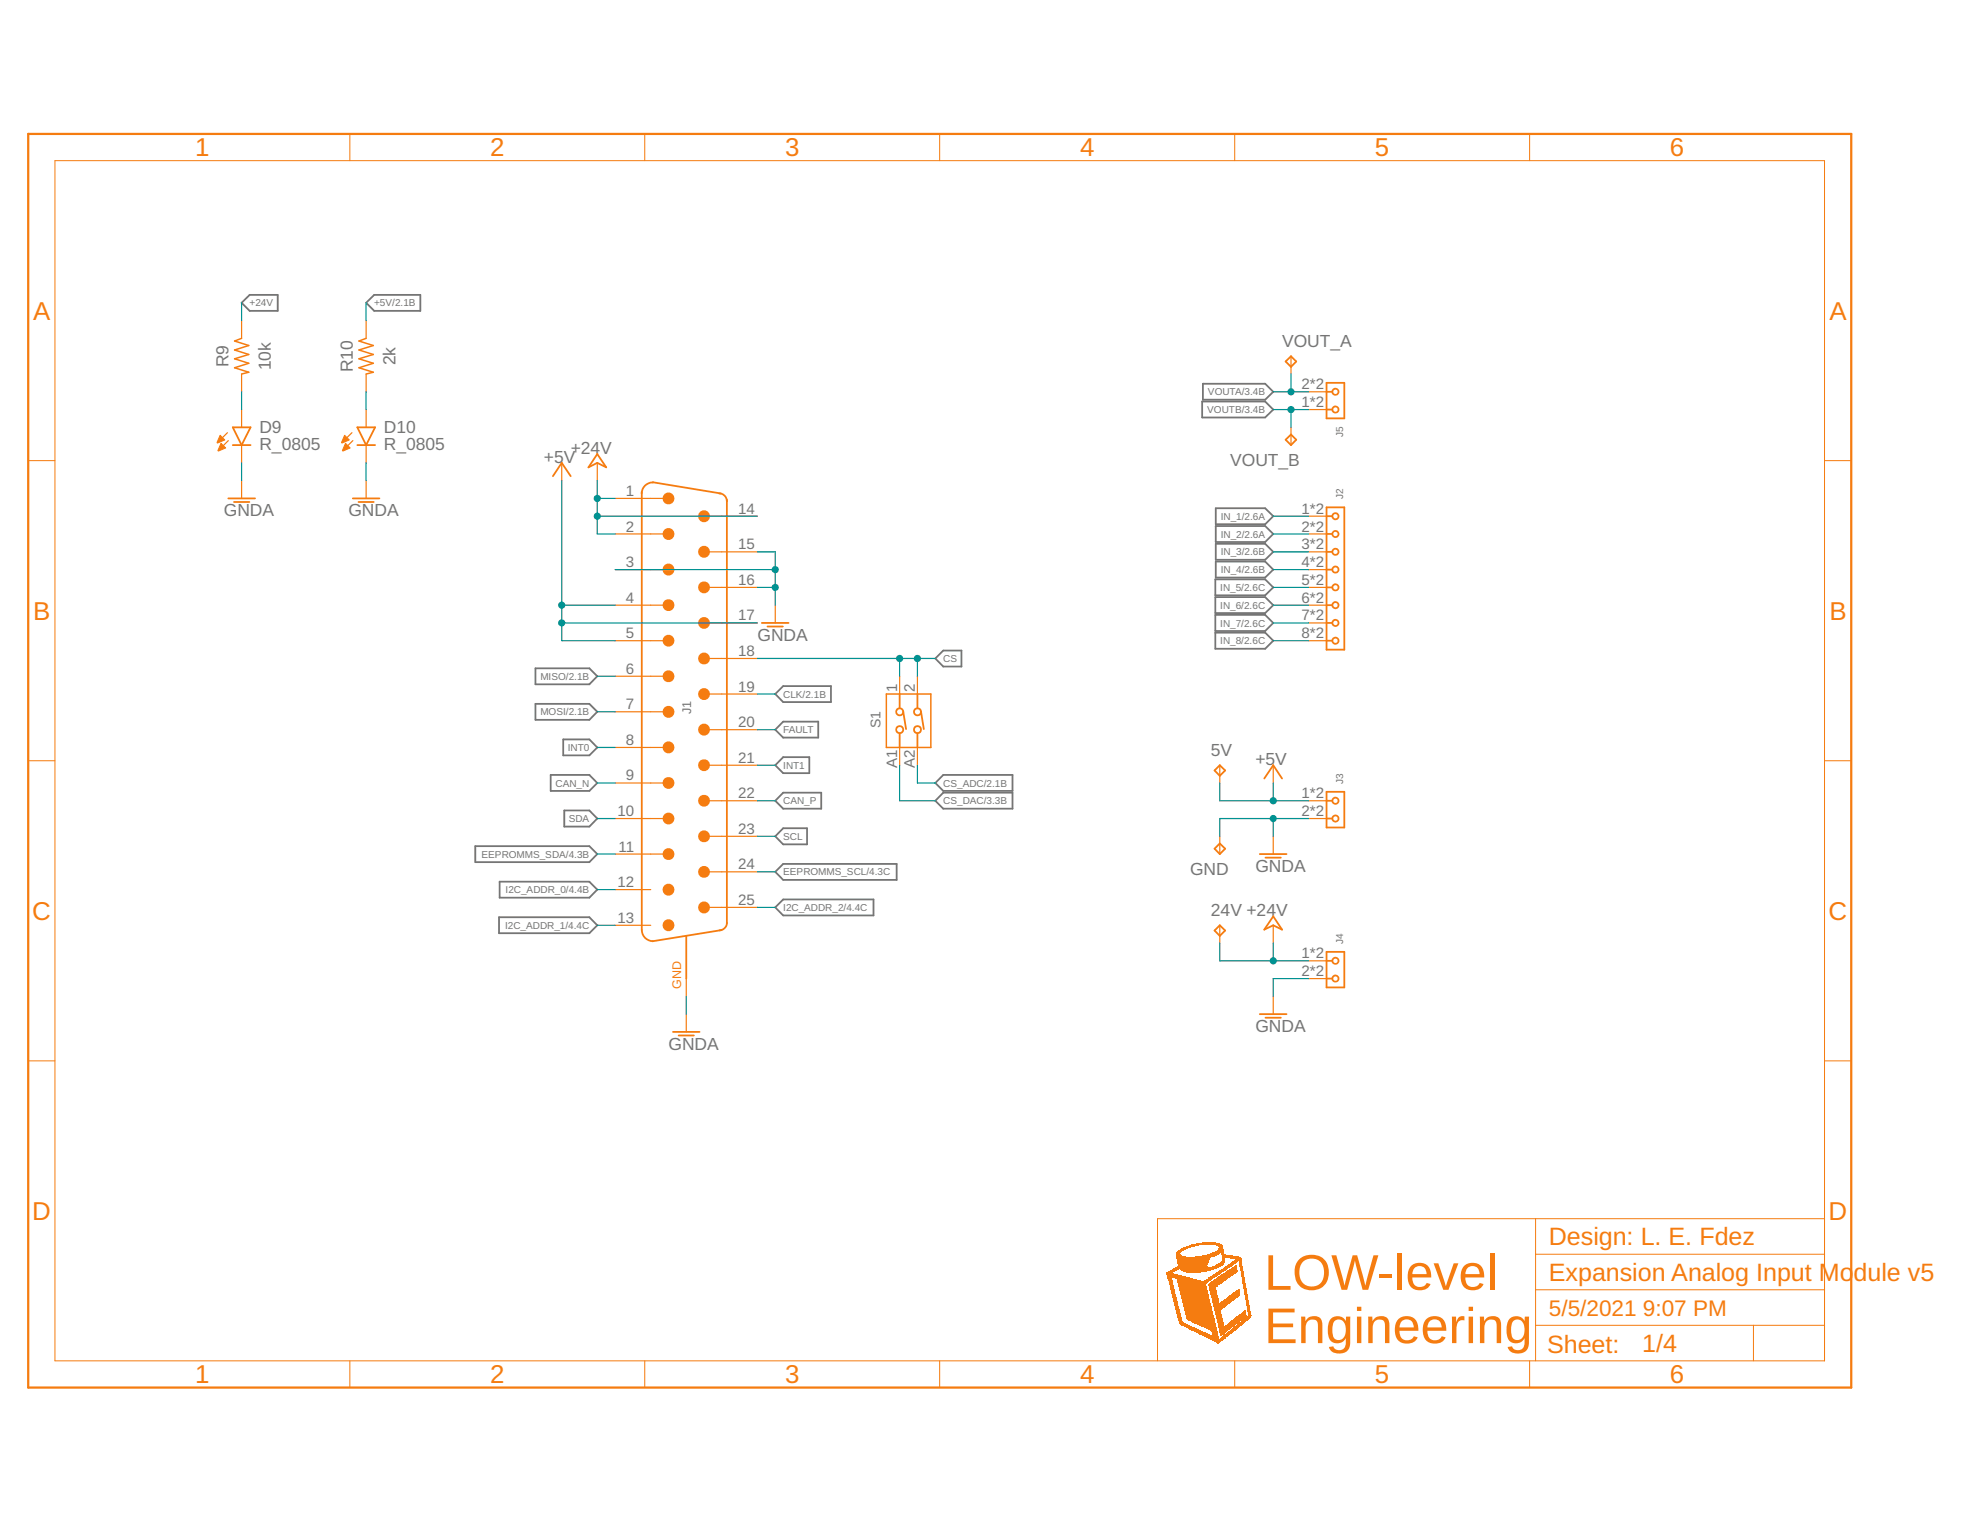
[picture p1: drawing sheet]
<svg xmlns="http://www.w3.org/2000/svg" width="279mm" height="216mm" viewBox="0 0 279 216" stroke-linecap="round" stroke-linejoin="round" font-family="sans-serif">
<defs><g id="words">
<g font-size="7.1" fill="#f57c10">
<text x="179.2" y="182.8">LOW-level</text>
<text x="179.2" y="190.4">Engineering</text>
</g>
<g font-size="3.7" fill="#f57c10">
<text x="27.7" y="22.2">1</text>
<text x="69.5" y="22.2">2</text>
<text x="111.3" y="22.2">3</text>
<text x="153.1" y="22.2">4</text>
<text x="194.9" y="22.2">5</text>
<text x="236.7" y="22.2">6</text>
<text x="4.7" y="45.3">A</text>
<text x="259.3" y="45.3">A</text>
<text x="4.7" y="87.9">B</text>
<text x="259.3" y="87.9">B</text>
<text x="4.6" y="130.4">C</text>
<text x="259.2" y="130.4">C</text>
<text x="4.6" y="172.9">D</text>
<text x="259.2" y="172.9">D</text>
<text x="27.7" y="196.1">1</text>
<text x="69.5" y="196.1">2</text>
<text x="111.3" y="196.1">3</text>
<text x="153.1" y="196.1">4</text>
<text x="194.9" y="196.1">5</text>
<text x="236.7" y="196.1">6</text>
</g>
<g font-size="3.6" fill="#f57c10">
<text x="219.6" y="176.5">Design: L. E. Fdez</text>
<text x="219.6" y="181.6">Expansion Analog Input Mo</text>
<text x="262.8" y="181.6">dule v5</text>
<text x="219.3" y="191.8">Sheet:</text>
<text x="232.8" y="191.7">1/4</text>
</g>
<g font-size="3.2" fill="#f57c10">
<text x="219.6" y="186.6">5/5/2021</text>
<text x="232.9" y="186.6">9:07 PM</text>
</g>
<g font-size="2.5" fill="#757575">
<text x="32.4" y="52.1" transform="rotate(-90 32.4 52.1)">R9</text>
<text x="38.4" y="52.5" transform="rotate(-90 38.4 52.5)">10k</text>
<text x="50" y="52.8" transform="rotate(-90 50 52.8)">R10</text>
<text x="56" y="51.8" transform="rotate(-90 56 51.8)">2k</text>
<text x="181.7" y="49.2">VOUT_A</text>
<text x="36.8" y="63.9">R_0805</text>
<text x="36.8" y="61.3">D9</text>
<text x="54.4" y="63.9">R_0805</text>
<text x="54.4" y="61.3">D10</text>
<text x="77.1" y="65.6">+5</text>
<text x="79.9" y="65.6">V</text>
<text x="80.9" y="64.4">+24V</text>
<text x="174.4" y="66.1">VOUT_B</text>
<text x="31.7" y="73.2">GNDA</text>
<text x="49.4" y="73.2">GNDA</text>
<text x="107.4" y="90.8">GNDA</text>
<text x="171.7" y="107.2">5V</text>
<text x="178" y="108.5">+5V</text>
<text x="168.7" y="124.1">GND</text>
<text x="178" y="123.6">GNDA</text>
<text x="171.7" y="129.9">24V +24V</text>
<text x="94.8" y="148.8">GNDA</text>
<text x="178" y="146.3">GNDA</text>
</g>
<g font-size="2.1" fill="#757575">
<text x="184.5" y="57.7">1*2</text>
<text x="184.5" y="55.2">2*2</text>
<text x="88.7" y="70.3">1</text>
<text x="88.7" y="75.3">2</text>
<text x="104.6" y="72.8">14</text>
<text x="104.6" y="77.9">15</text>
<text x="184.5" y="72.8">1*2</text>
<text x="184.5" y="75.3">2*2</text>
<text x="184.5" y="77.9">3*2</text>
<text x="88.7" y="80.4">3</text>
<text x="104.6" y="82.9">16</text>
<text x="184.5" y="80.4">4*2</text>
<text x="184.5" y="82.9">5*2</text>
<text x="88.7" y="85.4">4</text>
<text x="104.6" y="88">17</text>
<text x="184.5" y="85.4">6*2</text>
<text x="184.5" y="88">7*2</text>
<text x="88.7" y="90.5">5</text>
<text x="88.7" y="95.5">6</text>
<text x="104.6" y="93">18</text>
<text x="184.5" y="90.5">8*2</text>
<text x="88.7" y="100.6">7</text>
<text x="104.6" y="98">19</text>
<text x="127.2" y="98" transform="rotate(-90 127.2 98)">1</text>
<text x="129.7" y="98" transform="rotate(-90 129.7 98)">2</text>
<text x="88.7" y="105.6">8</text>
<text x="104.6" y="103.1">20</text>
<text x="88.7" y="110.6">9</text>
<text x="104.6" y="108.1">21</text>
<text x="104.6" y="113.2">22</text>
<text x="127.2" y="108.9" transform="rotate(-90 127.2 108.9)">A1</text>
<text x="129.7" y="108.9" transform="rotate(-90 129.7 108.9)">A2</text>
<text x="184.5" y="113.2">1*2</text>
<text x="87.6" y="115.7">10</text>
<text x="104.6" y="118.2">23</text>
<text x="184.5" y="115.7">2*2</text>
<text x="87.6" y="125.8">12</text>
<text x="87.7" y="120.7">11</text>
<text x="104.6" y="123.2">24</text>
<text x="87.6" y="130.8">13</text>
<text x="104.6" y="128.3">25</text>
<text x="184.5" y="135.8">1*2</text>
<text x="184.5" y="138.4">2*2</text>
</g>
<text font-size="2" fill="#757575" x="124.8" y="103.3" transform="rotate(-90 124.8 103.3)">S1</text>
<text font-size="1.8" fill="#757575" x="98" y="101.2" transform="rotate(-90 98 101.2)">J1</text>
<text font-size="1.8" fill="#f57c10" x="96.5" y="140.2" transform="rotate(-90 96.5 140.2)">GND</text>
<g font-size="1.4" fill="#757575">
<text x="35.4" y="43.4">+24V</text>
<text x="53" y="43.4">+5V/2.1B</text>
<text x="171.1" y="58.6">VOUTB/3.4B</text>
<text x="171.2" y="56">VOUTA/3.4B</text>
<text x="190.4" y="62" transform="rotate(-90 190.4 62)">J5</text>
<text x="190.4" y="70.8" transform="rotate(-90 190.4 70.8)">J2</text>
<text x="173" y="73.7">IN_1/2.6A</text>
<text x="173" y="76.2">IN_2/2.6A</text>
<text x="173" y="83.8">IN_5/2.6C</text>
<text x="173" y="78.7">IN_3/2.6B</text>
<text x="173" y="81.3">IN_4/2.6B</text>
<text x="173" y="86.3">IN_6/2.6C</text>
<text x="173" y="88.8">IN_7/2.6C</text>
<text x="133.7" y="93.9">CS</text>
<text x="173" y="91.3">IN_8/2.6C</text>
<text x="76.6" y="96.4">MISO/2.1B</text>
<text x="76.6" y="101.4">MOSI/2.1B</text>
<text x="111" y="98.9">CLK/2.1B</text>
<text x="80.5" y="106.5">INT0</text>
<text x="111" y="103.9">FAULT</text>
<text x="78.8" y="111.5">CAN_N</text>
<text x="111" y="109">INT1</text>
<text x="133.7" y="111.5">CS_ADC/2.1B</text>
<text x="190.4" y="111.1" transform="rotate(-90 190.4 111.1)">J3</text>
<text x="80.6" y="116.5">SDA</text>
<text x="111" y="119.1">SCL</text>
<text x="111" y="114">CAN_P</text>
<text x="133.7" y="114">CS_DAC/3.3B</text>
<text x="68.3" y="121.6">EEPROMMS_SDA/4.3B</text>
<text x="111" y="124.1">EEPROMMS_SCL/4.3C</text>
<text x="71.6" y="131.7">I2C_ADDR_1/4.4C</text>
<text x="71.7" y="126.6">I2C_ADDR_0/4.4B</text>
<text x="111" y="129.1">I2C_ADDR_2/4.4C</text>
<text x="190.4" y="133.8" transform="rotate(-90 190.4 133.8)">J4</text>
</g>
</g></defs>
<g fill="none" stroke="#757575" stroke-width=".25">
<path d="M34.2 42.9l1.2-1.1h4v2.3h-4zM51.9 42.9l1.1-1.1h6.6v2.3h-6.6zM170.4 56.9h8.9l1.2 1.2-1.2 1.1h-8.9zM170.5 54.4h8.8l1.2 1.1-1.2 1.2h-8.8zM172.3 72.1h7l1.2 1.1-1.2 1.1h-7zM172.3 74.6h7l1.2 1.1-1.2 1.1h-7zM172.3 77.1h7l1.2 1.1-1.2 1.2h-7zM172.3 79.6h7l1.2 1.2-1.2 1.1h-7zM75.9 94.7h7.6l1.2 1.2-1.2 1.1h-7.6zM75.9 99.8h7.6l1.2 1.1-1.2 1.1h-7.6zM109.9 98.4l1.1-1.1h6.8v2.2h-6.8zM132.6 93.3l1.1-1.1h2.6v2.3h-2.6z"/>
<path d="M172.3 82.1h7l1.2 1.2-1.2 1.1h-7zM172.3 84.6h7l1.2 1.2-1.2 1.1h-7zM172.3 87.2h7l1.2 1.1-1.2 1.2h-7zM172.3 89.7h7l1.2 1.1-1.2 1.2h-7zM67.4 120h16.1l1.2 1.1-1.2 1.1h-16.1zM78.1 109.9h5.4l1.2 1.1-1.2 1.1h-5.4zM79.8 104.8h3.7l1.2 1.2-1.2 1.1h-3.7zM80 114.9h3.5l1.2 1.1-1.2 1.2h-3.5zM111 117.4h3.4v2.3h-3.4l-1.1-1.1zM111 112.4h5.4v2.2h-5.4l-1.1-1.1zM111 102.3h5v2.3h-5l-1.1-1.2zM111 107.3h3.7v2.3h-3.7l-1.1-1.1z"/>
<path d="M133.7 109.9h9.8v2.2h-9.8l-1.1-1.1zM133.7 112.4h9.8v2.2h-9.8l-1.1-1.1zM70.7 130h12.8l1.2 1.2-1.2 1.1h-12.8zM70.8 125h12.7l1.2 1.1-1.2 1.2h-12.7zM109.9 123.6l1.1-1.1h16.1v2.2h-16.1zM109.9 128.6l1.1-1.1h12.8v2.3h-12.8z"/>
</g>
<g fill="#f57c10">
<path d="M172.6 190.4h.2z" fill-rule="evenodd"/>
<path d="M172.6 190.3l.2 .1z" fill-rule="evenodd"/>
<path d="M172.5 190.3l.4 .1z" fill-rule="evenodd"/>
<path d="M172.5 190.3h.4z" fill-rule="evenodd"/>
<path d="M172.4 190.2l.6 .1z" fill-rule="evenodd"/>
<path d="M172.3 190.2h.7z" fill-rule="evenodd"/>
<path d="M172.3 190.2h.8z" fill-rule="evenodd"/>
<path d="M172.2 190.1l.9 .1z" fill-rule="evenodd"/>
<path d="M172.1 190.1h1.1z" fill-rule="evenodd"/>
<path d="M172 190l1.2 .1z" fill-rule="evenodd"/>
<path d="M171.9 190h1.4z" fill-rule="evenodd"/>
<path d="M171.8 190h1.5z" fill-rule="evenodd"/>
<path d="M171.7 189.9l1.7 .1z" fill-rule="evenodd"/>
<path d="M171.7 189.9h1.7z" fill-rule="evenodd"/>
<path d="M171.6 189.8l1.9 .1z" fill-rule="evenodd"/>
<path d="M171.6 189.8h1.2z" fill-rule="evenodd"/>
<path d="M172.9 189.8h.6z" fill-rule="evenodd"/>
<path d="M171.5 189.8h1.3z" fill-rule="evenodd"/>
<path d="M172.9 189.8h.6z" fill-rule="evenodd"/>
<path d="M171.4 189.7l1.4 .1z" fill-rule="evenodd"/>
<path d="M173 189.7l.6 .1z" fill-rule="evenodd"/>
<path d="M171.3 189.7h1.5z" fill-rule="evenodd"/>
<path d="M173 189.7h.6z" fill-rule="evenodd"/>
<path d="M171.2 189.7h1.6z" fill-rule="evenodd"/>
<path d="M173.1 189.7h.6z" fill-rule="evenodd"/>
<path d="M171.2 189.6l1.6 .1z" fill-rule="evenodd"/>
<path d="M173.1 189.6l.6 .1z" fill-rule="evenodd"/>
<path d="M171.1 189.6h1.6z" fill-rule="evenodd"/>
<path d="M173.2 189.6h.6z" fill-rule="evenodd"/>
<path d="M171 189.5l1.7 .1z" fill-rule="evenodd"/>
<path d="M173.2 189.5l.6 .1z" fill-rule="evenodd"/>
<path d="M170.9 189.5h1.8z" fill-rule="evenodd"/>
<path d="M173.2 189.5h.7z" fill-rule="evenodd"/>
<path d="M170.9 189.5h1.8z" fill-rule="evenodd"/>
<path d="M173.3 189.5h.6z" fill-rule="evenodd"/>
<path d="M170.8 189.4l1.9 .1z" fill-rule="evenodd"/>
<path d="M173.4 189.4l.5 .1z" fill-rule="evenodd"/>
<path d="M170.7 189.4h1.2z" fill-rule="evenodd"/>
<path d="M172 189.4h.7z" fill-rule="evenodd"/>
<path d="M173.4 189.4h.6z" fill-rule="evenodd"/>
<path d="M170.6 189.4h1.2z" fill-rule="evenodd"/>
<path d="M171.9 189.4h.8z" fill-rule="evenodd"/>
<path d="M173 189.4h.1z" fill-rule="evenodd"/>
<path d="M173.4 189.4h.6z" fill-rule="evenodd"/>
<path d="M170.5 189.3l1.2 .1z" fill-rule="evenodd"/>
<path d="M171.9 189.3l.8 .1z" fill-rule="evenodd"/>
<path d="M173 189.3l.2 .1z" fill-rule="evenodd"/>
<path d="M173.5 189.3l.6 .1z" fill-rule="evenodd"/>
<path d="M170.5 189.3h1.1z" fill-rule="evenodd"/>
<path d="M171.9 189.3h.8z" fill-rule="evenodd"/>
<path d="M173 189.3h.2z" fill-rule="evenodd"/>
<path d="M173.5 189.3h.6z" fill-rule="evenodd"/>
<path d="M170.4 189.3h1.1z" fill-rule="evenodd"/>
<path d="M171.9 189.3h.8z" fill-rule="evenodd"/>
<path d="M173 189.3h.3z" fill-rule="evenodd"/>
<path d="M173.6 189.3h.6z" fill-rule="evenodd"/>
<path d="M170.3 189.2l1.2 .1z" fill-rule="evenodd"/>
<path d="M171.9 189.2l.8 .1z" fill-rule="evenodd"/>
<path d="M173 189.2l.3 .1z" fill-rule="evenodd"/>
<path d="M173.6 189.2l.6 .1z" fill-rule="evenodd"/>
<path d="M170.2 189.2h1.2z" fill-rule="evenodd"/>
<path d="M171.9 189.2h.7z" fill-rule="evenodd"/>
<path d="M173 189.2h.4z" fill-rule="evenodd"/>
<path d="M173.7 189.2h.6z" fill-rule="evenodd"/>
<path d="M170.1 189.1l1.2 .1z" fill-rule="evenodd"/>
<path d="M171.9 189.1l.7 .1z" fill-rule="evenodd"/>
<path d="M173 189.1l.4 .1z" fill-rule="evenodd"/>
<path d="M173.7 189.1l.6 .1z" fill-rule="evenodd"/>
<path d="M170.1 189.1h1.1z" fill-rule="evenodd"/>
<path d="M171.9 189.1h.7z" fill-rule="evenodd"/>
<path d="M173 189.1h.5z" fill-rule="evenodd"/>
<path d="M173.8 189.1h.6z" fill-rule="evenodd"/>
<path d="M170 189.1h1.1z" fill-rule="evenodd"/>
<path d="M171.9 189.1h.7z" fill-rule="evenodd"/>
<path d="M173 189.1h.5z" fill-rule="evenodd"/>
<path d="M173.8 189.1h.6z" fill-rule="evenodd"/>
<path d="M169.9 189l1.1 .1z" fill-rule="evenodd"/>
<path d="M171.8 189l.8 .1z" fill-rule="evenodd"/>
<path d="M173 189l.5 .1z" fill-rule="evenodd"/>
<path d="M173.8 189l.7 .1z" fill-rule="evenodd"/>
<path d="M169.8 189h1.2z" fill-rule="evenodd"/>
<path d="M171.8 189h.8z" fill-rule="evenodd"/>
<path d="M173 189h.6z" fill-rule="evenodd"/>
<path d="M173.9 189h.6z" fill-rule="evenodd"/>
<path d="M169.8 188.9l1.1 .1z" fill-rule="evenodd"/>
<path d="M171.8 188.9l.8 .1z" fill-rule="evenodd"/>
<path d="M172.9 188.9l.8 .1z" fill-rule="evenodd"/>
<path d="M174 188.9l.6 .1z" fill-rule="evenodd"/>
<path d="M169.7 188.9l1.1 .1z" fill-rule="evenodd"/>
<path d="M171.8 188.9l.8 .1z" fill-rule="evenodd"/>
<path d="M172.9 188.9l.8 .1z" fill-rule="evenodd"/>
<path d="M174 188.9l.6 .1z" fill-rule="evenodd"/>
<path d="M169.6 188.9h1.1z" fill-rule="evenodd"/>
<path d="M171.8 188.9h.8z" fill-rule="evenodd"/>
<path d="M172.9 188.9h.8z" fill-rule="evenodd"/>
<path d="M174 188.9h.6z" fill-rule="evenodd"/>
<path d="M169.5 188.8l1.1 .1z" fill-rule="evenodd"/>
<path d="M171.8 188.8l.8 .1z" fill-rule="evenodd"/>
<path d="M172.9 188.8l.9 .1z" fill-rule="evenodd"/>
<path d="M174.1 188.8l.6 .1z" fill-rule="evenodd"/>
<path d="M169.5 188.8h1.1z" fill-rule="evenodd"/>
<path d="M171.8 188.8h.8z" fill-rule="evenodd"/>
<path d="M172.9 188.8h.9z" fill-rule="evenodd"/>
<path d="M174.2 188.8h.6z" fill-rule="evenodd"/>
<path d="M169.4 188.7l1.1 .1z" fill-rule="evenodd"/>
<path d="M171.8 188.7l.8 .1z" fill-rule="evenodd"/>
<path d="M172.9 188.7l1 .1z" fill-rule="evenodd"/>
<path d="M174.2 188.7l.6 .1z" fill-rule="evenodd"/>
<path d="M169.3 188.7l1.1 .1z" fill-rule="evenodd"/>
<path d="M171.8 188.7l.7 .1z" fill-rule="evenodd"/>
<path d="M172.9 188.7l1 .1z" fill-rule="evenodd"/>
<path d="M174.2 188.7l.6 .1z" fill-rule="evenodd"/>
<path d="M169.2 188.7h1.1z" fill-rule="evenodd"/>
<path d="M171.8 188.7h.7z" fill-rule="evenodd"/>
<path d="M172.9 188.7h1z" fill-rule="evenodd"/>
<path d="M174.3 188.7h.6z" fill-rule="evenodd"/>
<path d="M169.2 188.6l1 .1z" fill-rule="evenodd"/>
<path d="M171.7 188.6l.8 .1z" fill-rule="evenodd"/>
<path d="M172.9 188.6l1.1 .1z" fill-rule="evenodd"/>
<path d="M174.3 188.6l.6 .1z" fill-rule="evenodd"/>
<path d="M169.1 188.6h1z" fill-rule="evenodd"/>
<path d="M171.7 188.6h.8z" fill-rule="evenodd"/>
<path d="M172.8 188.6h1.3z" fill-rule="evenodd"/>
<path d="M174.4 188.6h.6z" fill-rule="evenodd"/>
<path d="M169 188.6h1.1z" fill-rule="evenodd"/>
<path d="M171.6 188.6h.9z" fill-rule="evenodd"/>
<path d="M172.9 188.6h1.2z" fill-rule="evenodd"/>
<path d="M174.4 188.6h.6z" fill-rule="evenodd"/>
<path d="M168.9 188.5l1.1 .1z" fill-rule="evenodd"/>
<path d="M171.6 188.5l.9 .1z" fill-rule="evenodd"/>
<path d="M172.9 188.5l1.2 .1z" fill-rule="evenodd"/>
<path d="M174.5 188.5l.6 .1z" fill-rule="evenodd"/>
<path d="M168.8 188.5h1.1z" fill-rule="evenodd"/>
<path d="M171.5 188.5h1z" fill-rule="evenodd"/>
<path d="M172.9 188.5h1.3z" fill-rule="evenodd"/>
<path d="M174.5 188.5h.6z" fill-rule="evenodd"/>
<path d="M168.8 188.4l1 .1z" fill-rule="evenodd"/>
<path d="M171.4 188.4l1.1 .1z" fill-rule="evenodd"/>
<path d="M172.8 188.4l1.5 .1z" fill-rule="evenodd"/>
<path d="M174.6 188.4l.6 .1z" fill-rule="evenodd"/>
<path d="M168.7 188.4h1.1z" fill-rule="evenodd"/>
<path d="M171.3 188.4h1.1z" fill-rule="evenodd"/>
<path d="M172.8 188.4h1.5z" fill-rule="evenodd"/>
<path d="M174.6 188.4h.6z" fill-rule="evenodd"/>
<path d="M168.6 188.4h1.1z" fill-rule="evenodd"/>
<path d="M171.2 188.4h1.2z" fill-rule="evenodd"/>
<path d="M172.8 188.4h1.5z" fill-rule="evenodd"/>
<path d="M174.6 188.4h.6z" fill-rule="evenodd"/>
<path d="M168.6 188.3l1 .1z" fill-rule="evenodd"/>
<path d="M171.2 188.3l1.2 .1z" fill-rule="evenodd"/>
<path d="M172.8 188.3l1.6 .1z" fill-rule="evenodd"/>
<path d="M174.7 188.3l.6 .1z" fill-rule="evenodd"/>
<path d="M168.5 188.3h1z" fill-rule="evenodd"/>
<path d="M171.1 188.3h1.3z" fill-rule="evenodd"/>
<path d="M172.8 188.3h1.6z" fill-rule="evenodd"/>
<path d="M174.8 188.3h.5z" fill-rule="evenodd"/>
<path d="M168.4 188.3h1z" fill-rule="evenodd"/>
<path d="M171 188.3h1.4z" fill-rule="evenodd"/>
<path d="M172.8 188.3h1.7z" fill-rule="evenodd"/>
<path d="M174.8 188.3h.6z" fill-rule="evenodd"/>
<path d="M168.3 188.2l1 .1z" fill-rule="evenodd"/>
<path d="M170.9 188.2l1.5 .1z" fill-rule="evenodd"/>
<path d="M172.8 188.2l1.7 .1z" fill-rule="evenodd"/>
<path d="M174.8 188.2l.6 .1z" fill-rule="evenodd"/>
<path d="M168.3 188.2h1z" fill-rule="evenodd"/>
<path d="M170.8 188.2h1.6z" fill-rule="evenodd"/>
<path d="M172.8 188.2h1.8z" fill-rule="evenodd"/>
<path d="M174.9 188.2h.6z" fill-rule="evenodd"/>
<path d="M168.2 188.2h1z" fill-rule="evenodd"/>
<path d="M170.8 188.2h1.6z" fill-rule="evenodd"/>
<path d="M172.7 188.2h1.9z" fill-rule="evenodd"/>
<path d="M174.9 188.2h.6z" fill-rule="evenodd"/>
<path d="M168.1 188.1l1 .1z" fill-rule="evenodd"/>
<path d="M170.7 188.1l1.7 .1z" fill-rule="evenodd"/>
<path d="M172.7 188.1l2 .1z" fill-rule="evenodd"/>
<path d="M175 188.1l.6 .1z" fill-rule="evenodd"/>
<path d="M168 188.1h1z" fill-rule="evenodd"/>
<path d="M170.6 188.1h1.8z" fill-rule="evenodd"/>
<path d="M172.8 188.1h1.9z" fill-rule="evenodd"/>
<path d="M175 188.1h.6z" fill-rule="evenodd"/>
<path d="M168 188l.9 .1z" fill-rule="evenodd"/>
<path d="M170.5 188l1.9 .1z" fill-rule="evenodd"/>
<path d="M172.7 188l.8 .1z" fill-rule="evenodd"/>
<path d="M173.6 188l1.2 .1z" fill-rule="evenodd"/>
<path d="M175 188l.7 .1z" fill-rule="evenodd"/>
<path d="M167.9 188h.9z" fill-rule="evenodd"/>
<path d="M170.4 188h2z" fill-rule="evenodd"/>
<path d="M172.7 188h.8z" fill-rule="evenodd"/>
<path d="M173.6 188h1.2z" fill-rule="evenodd"/>
<path d="M175.1 188h.6z" fill-rule="evenodd"/>
<path d="M167.8 188h1z" fill-rule="evenodd"/>
<path d="M170.3 188h2z" fill-rule="evenodd"/>
<path d="M172.7 188h.8z" fill-rule="evenodd"/>
<path d="M173.7 188h1.2z" fill-rule="evenodd"/>
<path d="M175.2 188h.6z" fill-rule="evenodd"/>
<path d="M167.7 187.9l1 .1z" fill-rule="evenodd"/>
</g>
<g fill="#f57c10">
<path d="M172.6 190.4h.2zM172.6 190.4h.2z"/>
<path d="M172.6 190.3l.2 .1zM172.6 190.3l.2 .1z"/>
<path d="M172.5 190.3l.4 .1zM172.5 190.3l.4 .1z"/>
<path d="M172.5 190.3h.4zM172.5 190.3h.4z"/>
<path d="M172.4 190.2l.6 .1zM172.4 190.2l.6 .1z"/>
<path d="M172.3 190.2h.7zM172.3 190.2h.7z"/>
<path d="M172.3 190.2h.8zM172.3 190.2h.8z"/>
<path d="M172.2 190.1l.9 .1zM172.2 190.1l.9 .1z"/>
<path d="M172.1 190.1h1.1zM172.1 190.1h1.1z"/>
<path d="M172 190l1.2 .1zM172 190l1.2 .1z"/>
<path d="M171.9 190h1.4zM171.9 190h1.4z"/>
<path d="M171.8 190h1.5zM171.8 190h1.5z"/>
<path d="M171.7 189.9l1.7 .1zM171.7 189.9l1.7 .1z"/>
<path d="M171.7 189.9h1.7zM171.7 189.9h1.7z"/>
<path d="M171.6 189.8l1.9 .1zM171.6 189.8l1.9 .1z"/>
<path d="M171.6 189.8h1.2zM171.6 189.8h1.2z"/>
<path d="M172.9 189.8h.6zM172.9 189.8h.6z"/>
<path d="M171.5 189.8h1.3zM171.5 189.8h1.3z"/>
<path d="M172.9 189.8h.6zM172.9 189.8h.6z"/>
<path d="M171.4 189.7l1.4 .1zM171.4 189.7l1.4 .1z"/>
<path d="M173 189.7l.6 .1zM173 189.7l.6 .1z"/>
<path d="M171.3 189.7h1.5zM171.3 189.7h1.5z"/>
<path d="M173 189.7h.6zM173 189.7h.6z"/>
<path d="M171.2 189.7h1.6zM171.2 189.7h1.6z"/>
<path d="M173.1 189.7h.6zM173.1 189.7h.6z"/>
<path d="M171.2 189.6l1.6 .1zM171.2 189.6l1.6 .1z"/>
<path d="M173.1 189.6l.6 .1zM173.1 189.6l.6 .1z"/>
<path d="M171.1 189.6h1.6zM171.1 189.6h1.6z"/>
<path d="M173.2 189.6h.6zM173.2 189.6h.6z"/>
<path d="M171 189.5l1.7 .1zM171 189.5l1.7 .1z"/>
<path d="M173.2 189.5l.6 .1zM173.2 189.5l.6 .1z"/>
<path d="M170.9 189.5h1.8zM170.9 189.5h1.8z"/>
<path d="M173.2 189.5h.7zM173.2 189.5h.7z"/>
<path d="M170.9 189.5h1.8zM170.9 189.5h1.8z"/>
<path d="M173.3 189.5h.6zM173.3 189.5h.6z"/>
<path d="M170.8 189.4l1.9 .1zM170.8 189.4l1.9 .1z"/>
<path d="M173.4 189.4l.5 .1zM173.4 189.4l.5 .1z"/>
<path d="M170.7 189.4h1.2zM170.7 189.4h1.2z"/>
<path d="M172 189.4h.7zM172 189.4h.7z"/>
<path d="M173.4 189.4h.6zM173.4 189.4h.6z"/>
<path d="M170.6 189.4h1.2zM170.6 189.4h1.2z"/>
<path d="M171.9 189.4h.8zM171.9 189.4h.8z"/>
<path d="M173 189.4h.1zM173 189.4h.1z"/>
<path d="M173.4 189.4h.6zM173.4 189.4h.6z"/>
<path d="M170.5 189.3l1.2 .1zM170.5 189.3l1.2 .1z"/>
<path d="M171.9 189.3l.8 .1zM171.9 189.3l.8 .1z"/>
<path d="M173 189.3l.2 .1zM173 189.3l.2 .1z"/>
<path d="M173.5 189.3l.6 .1zM173.5 189.3l.6 .1z"/>
<path d="M170.5 189.3h1.1zM170.5 189.3h1.1z"/>
<path d="M171.9 189.3h.8zM171.9 189.3h.8z"/>
<path d="M173 189.3h.2zM173 189.3h.2z"/>
<path d="M173.5 189.3h.6zM173.5 189.3h.6z"/>
<path d="M170.4 189.3h1.1zM170.4 189.3h1.1z"/>
<path d="M171.9 189.3h.8zM171.9 189.3h.8z"/>
<path d="M173 189.3h.3zM173 189.3h.3z"/>
<path d="M173.6 189.3h.6zM173.6 189.3h.6z"/>
<path d="M170.3 189.2l1.2 .1zM170.3 189.2l1.2 .1z"/>
<path d="M171.9 189.2l.8 .1zM171.9 189.2l.8 .1z"/>
<path d="M173 189.2l.3 .1zM173 189.2l.3 .1z"/>
<path d="M173.6 189.2l.6 .1zM173.6 189.2l.6 .1z"/>
<path d="M170.2 189.2h1.2zM170.2 189.2h1.2z"/>
<path d="M171.9 189.2h.7zM171.9 189.2h.7z"/>
<path d="M173 189.2h.4zM173 189.2h.4z"/>
<path d="M173.7 189.2h.6zM173.7 189.2h.6z"/>
<path d="M170.1 189.1l1.2 .1zM170.1 189.1l1.2 .1z"/>
<path d="M171.9 189.1l.7 .1zM171.9 189.1l.7 .1z"/>
<path d="M173 189.1l.4 .1zM173 189.1l.4 .1z"/>
<path d="M173.7 189.1l.6 .1zM173.7 189.1l.6 .1z"/>
<path d="M170.1 189.1h1.1zM170.1 189.1h1.1z"/>
<path d="M171.9 189.1h.7zM171.9 189.1h.7z"/>
<path d="M173 189.1h.5zM173 189.1h.5z"/>
<path d="M173.8 189.1h.6zM173.8 189.1h.6z"/>
<path d="M170 189.1h1.1zM170 189.1h1.1z"/>
<path d="M171.9 189.1h.7zM171.9 189.1h.7z"/>
<path d="M173 189.1h.5zM173 189.1h.5z"/>
<path d="M173.8 189.1h.6zM173.8 189.1h.6z"/>
<path d="M169.9 189l1.1 .1zM169.9 189l1.1 .1z"/>
<path d="M171.8 189l.8 .1zM171.8 189l.8 .1z"/>
<path d="M173 189l.5 .1zM173 189l.5 .1z"/>
<path d="M173.8 189l.7 .1zM173.8 189l.7 .1z"/>
<path d="M169.8 189h1.2zM169.8 189h1.2z"/>
<path d="M171.8 189h.8zM171.8 189h.8z"/>
<path d="M173 189h.6zM173 189h.6z"/>
<path d="M173.9 189h.6zM173.9 189h.6z"/>
<path d="M169.8 188.9l1.1 .1zM169.8 188.9l1.1 .1z"/>
<path d="M171.8 188.9l.8 .1zM171.8 188.9l.8 .1z"/>
<path d="M172.9 188.9l.8 .1zM172.9 188.9l.8 .1z"/>
<path d="M174 188.9l.6 .1zM174 188.9l.6 .1z"/>
<path d="M169.7 188.9l1.1 .1zM169.7 188.9l1.1 .1z"/>
<path d="M171.8 188.9l.8 .1zM171.8 188.9l.8 .1z"/>
<path d="M172.9 188.9l.8 .1zM172.9 188.9l.8 .1z"/>
<path d="M174 188.9l.6 .1zM174 188.9l.6 .1z"/>
<path d="M169.6 188.9h1.1zM169.6 188.9h1.1z"/>
<path d="M171.8 188.9h.8zM171.8 188.9h.8z"/>
<path d="M172.9 188.9h.8zM172.9 188.9h.8z"/>
<path d="M174 188.9h.6zM174 188.9h.6z"/>
<path d="M169.5 188.8l1.1 .1zM169.5 188.8l1.1 .1z"/>
<path d="M171.8 188.8l.8 .1zM171.8 188.8l.8 .1z"/>
<path d="M172.9 188.8l.9 .1zM172.9 188.8l.9 .1z"/>
<path d="M174.1 188.8l.6 .1zM174.1 188.8l.6 .1z"/>
<path d="M169.5 188.8h1.1zM169.5 188.8h1.1z"/>
<path d="M171.8 188.8h.8zM171.8 188.8h.8z"/>
<path d="M172.9 188.8h.9zM172.9 188.8h.9z"/>
<path d="M174.2 188.8h.6zM174.2 188.8h.6z"/>
<path d="M169.4 188.7l1.1 .1zM169.4 188.7l1.1 .1z"/>
<path d="M171.8 188.7l.8 .1zM171.8 188.7l.8 .1z"/>
<path d="M172.9 188.7l1 .1zM172.9 188.7l1 .1z"/>
<path d="M174.2 188.7l.6 .1zM174.2 188.7l.6 .1z"/>
<path d="M169.3 188.7l1.1 .1zM169.3 188.7l1.1 .1z"/>
<path d="M171.8 188.7l.7 .1zM171.8 188.7l.7 .1z"/>
<path d="M172.9 188.7l1 .1zM172.9 188.7l1 .1z"/>
<path d="M174.2 188.7l.6 .1zM174.2 188.7l.6 .1z"/>
<path d="M169.2 188.7h1.1zM169.2 188.7h1.1z"/>
<path d="M171.8 188.7h.7zM171.8 188.7h.7z"/>
<path d="M172.9 188.7h1zM172.9 188.7h1z"/>
<path d="M174.3 188.7h.6zM174.3 188.7h.6z"/>
<path d="M169.2 188.6l1 .1zM169.2 188.6l1 .1z"/>
<path d="M171.7 188.6l.8 .1zM171.7 188.6l.8 .1z"/>
<path d="M172.9 188.6l1.1 .1zM172.9 188.6l1.1 .1z"/>
<path d="M174.3 188.6l.6 .1zM174.3 188.6l.6 .1z"/>
<path d="M169.1 188.6h1zM169.1 188.6h1z"/>
<path d="M171.7 188.6h.8zM171.7 188.6h.8z"/>
<path d="M172.8 188.6h1.3zM172.8 188.6h1.3z"/>
<path d="M174.4 188.6h.6zM174.4 188.6h.6z"/>
<path d="M169 188.6h1.1zM169 188.6h1.1z"/>
<path d="M171.6 188.6h.9zM171.6 188.6h.9z"/>
<path d="M172.9 188.6h1.2zM172.9 188.6h1.2z"/>
<path d="M174.4 188.6h.6zM174.4 188.6h.6z"/>
<path d="M168.9 188.5l1.1 .1zM168.9 188.5l1.1 .1z"/>
<path d="M171.6 188.5l.9 .1zM171.6 188.5l.9 .1z"/>
<path d="M172.9 188.5l1.2 .1zM172.9 188.5l1.2 .1z"/>
<path d="M174.5 188.5l.6 .1zM174.5 188.5l.6 .1z"/>
<path d="M168.8 188.5h1.1zM168.8 188.5h1.1z"/>
<path d="M171.5 188.5h1zM171.5 188.5h1z"/>
<path d="M172.9 188.5h1.3zM172.9 188.5h1.3z"/>
<path d="M174.5 188.5h.6zM174.5 188.5h.6z"/>
<path d="M168.8 188.4l1 .1zM168.8 188.4l1 .1z"/>
<path d="M171.4 188.4l1.1 .1zM171.4 188.4l1.1 .1z"/>
<path d="M172.8 188.4l1.5 .1zM172.8 188.4l1.5 .1z"/>
<path d="M174.6 188.4l.6 .1zM174.6 188.4l.6 .1z"/>
<path d="M168.7 188.4h1.1zM168.7 188.4h1.1z"/>
<path d="M171.3 188.4h1.1zM171.3 188.4h1.1z"/>
<path d="M172.8 188.4h1.5zM172.8 188.4h1.5z"/>
<path d="M174.6 188.4h.6zM174.6 188.4h.6z"/>
<path d="M168.6 188.4h1.1zM168.6 188.4h1.1z"/>
<path d="M171.2 188.4h1.2zM171.2 188.4h1.2z"/>
<path d="M172.8 188.4h1.6zM172.8 188.4h1.5z"/>
<path d="M174.6 188.4h.6zM174.6 188.4h.6z"/>
<path d="M168.5 188.3l1.1 .1zM168.6 188.3l1 .1z"/>
<path d="M171.2 188.3l1.2 .1zM171.2 188.3l1.2 .1z"/>
<path d="M172.8 188.3l1.6 .1zM172.8 188.3l1.6 .1z"/>
<path d="M174.7 188.3l.6 .1zM174.7 188.3l.6 .1z"/>
<path d="M168.5 188.3h1zM168.5 188.3h1z"/>
<path d="M171.1 188.3h1.3zM171.1 188.3h1.3z"/>
<path d="M172.8 188.3h1.6zM172.8 188.3h1.6z"/>
<path d="M174.8 188.3h.5zM174.8 188.3h.5z"/>
<path d="M168.4 188.3h1zM168.4 188.3h1z"/>
<path d="M171 188.3h1.4zM171 188.3h1.4z"/>
<path d="M172.8 188.3h1.7zM172.8 188.3h1.7z"/>
<path d="M174.8 188.3h.6zM174.8 188.3h.6z"/>
<path d="M168.3 188.2l1 .1zM168.3 188.2l1 .1z"/>
<path d="M170.9 188.2l1.5 .1zM170.9 188.2l1.5 .1z"/>
<path d="M172.8 188.2l1.7 .1zM172.8 188.2l1.7 .1z"/>
<path d="M174.8 188.2l.6 .1zM174.8 188.2l.6 .1z"/>
<path d="M168.3 188.2h1zM168.3 188.2h1z"/>
<path d="M170.8 188.2h1.6zM170.8 188.2h1.6z"/>
<path d="M172.8 188.2h1.8zM172.8 188.2h1.8z"/>
<path d="M174.9 188.2h.6zM174.9 188.2h.6z"/>
<path d="M168.2 188.1l1 .1zM168.2 188.2h1z"/>
<path d="M170.8 188.1l1.6 .1zM170.8 188.2h1.6z"/>
<path d="M172.7 188.1l1.9 .1zM172.7 188.2h1.9z"/>
<path d="M174.9 188.1l.6 .1zM174.9 188.2h.6z"/>
<path d="M168.1 188.1l1 .1zM168.1 188.1l1 .1z"/>
<path d="M170.7 188.1l1.7 .1zM170.7 188.1l1.7 .1z"/>
<path d="M172.7 188.1l2 .1zM172.7 188.1l2 .1z"/>
<path d="M175 188.1l.6 .1zM175 188.1l.6 .1z"/>
<path d="M168 188.1h1zM168 188.1h1z"/>
<path d="M170.6 188.1h1.8zM170.6 188.1h1.8z"/>
<path d="M172.8 188.1h1.9zM172.8 188.1h1.9z"/>
<path d="M175 188.1h.6zM175 188.1h.6z"/>
<path d="M168 188l.9 .1zM168 188l.9 .1z"/>
<path d="M170.5 188l1.9 .1zM170.5 188l1.9 .1z"/>
<path d="M172.7 188l.8 .1zM172.7 188l.8 .1z"/>
<path d="M173.6 188l1.2 .1zM173.6 188l1.2 .1z"/>
<path d="M175 188l.7 .1zM175 188l.7 .1z"/>
<path d="M167.9 188h.9zM167.9 188h.9z"/>
<path d="M170.4 188h2zM170.4 188h2z"/>
<path d="M172.7 188h.8zM172.7 188h.8z"/>
<path d="M173.6 188h1.2zM173.6 188h1.2z"/>
<path d="M175.1 188h.6zM175.1 188h.6z"/>
<path d="M167.8 188h1zM167.8 188h1z"/>
<path d="M170.3 188h2zM170.3 188h2z"/>
<path d="M172.7 188h.8zM172.7 188h.8z"/>
<path d="M173.7 188h1.2zM173.7 188h1.2z"/>
<path d="M175.2 188h.6zM175.2 188h.6z"/>
<path d="M167.7 187.9l1 .1zM167.7 187.9l1 .1z"/>
</g>
<path d="M170.2 187.9h2.1" fill="none" stroke="#f57c10" stroke-width=".14"/>
<g fill="#f57c10">
<path d="M170.2 187.9l2.1 .1zM170.2 187.9l2.1 .1z"/>
<path d="M172.7 187.9l.8 .1zM172.7 187.9l.8 .1z"/>
<path d="M173.7 187.9l1.2 .1zM173.7 187.9l1.2 .1z"/>
<path d="M175.2 187.9l.6 .1zM175.2 187.9l.6 .1z"/>
<path d="M167.6 187.9h1zM167.6 187.9h1z"/>
</g>
<g fill="#f57c10">
<path d="M172.7 187.9l.8 .1z" fill-rule="evenodd"/>
<path d="M173.7 187.9l1.2 .1z" fill-rule="evenodd"/>
<path d="M175.2 187.9l.6 .1z" fill-rule="evenodd"/>
<path d="M167.6 187.9h1z" fill-rule="evenodd"/>
</g>
<path d="M170.1 187.9h2.2" fill="none" stroke="#f57c10" stroke-width=".14"/>
<g fill="#f57c10">
<path d="M170.1 187.9h2.2zM170.1 187.9h2.2z"/>
<path d="M172.7 187.9h.8zM172.7 187.9h.8z"/>
<path d="M173.8 187.9h1.1zM173.8 187.9h1.1z"/>
<path d="M175.2 187.9h.6zM175.2 187.9h.6z"/>
<path d="M167.6 187.9h.9zM167.6 187.9h.9z"/>
</g>
<g fill="#f57c10">
<path d="M172.7 187.9h.8z" fill-rule="evenodd"/>
<path d="M173.8 187.9h1.1z" fill-rule="evenodd"/>
<path d="M175.2 187.9h.6z" fill-rule="evenodd"/>
<path d="M167.6 187.9h.9z" fill-rule="evenodd"/>
</g>
<path d="M170.1 187.9h2.2" fill="none" stroke="#f57c10" stroke-width=".14"/>
<g fill="#f57c10">
<path d="M170.1 187.9h2.2zM170.1 187.9h2.2z"/>
<path d="M172.7 187.9h.8zM172.7 187.9h.8z"/>
<path d="M173.8 187.9h1.2zM173.8 187.9h1.2z"/>
<path d="M175.3 187.9h.6zM175.3 187.9h.6z"/>
<path d="M167.5 187.8l.9 .1zM167.5 187.8l.9 .1z"/>
</g>
<g fill="#f57c10">
<path d="M172.7 187.9h.8z" fill-rule="evenodd"/>
<path d="M173.8 187.9h1.2z" fill-rule="evenodd"/>
<path d="M175.3 187.9h.6z" fill-rule="evenodd"/>
<path d="M167.5 187.8l.9 .1z" fill-rule="evenodd"/>
</g>
<path d="M169.9 187.8h2.4" fill="none" stroke="#f57c10" stroke-width=".14"/>
<g fill="#f57c10">
<path d="M169.9 187.8l2.4 .1zM169.9 187.8l2.4 .1z"/>
<path d="M172.7 187.8l.8 .1zM172.7 187.8l.8 .1z"/>
<path d="M173.9 187.8l1.2 .1zM173.9 187.8l1.2 .1z"/>
<path d="M175.4 187.8l.6 .1zM175.4 187.8l.6 .1z"/>
<path d="M167.4 187.8h1zM167.4 187.8h1z"/>
</g>
<g fill="#f57c10">
<path d="M172.7 187.8l.8 .1z" fill-rule="evenodd"/>
<path d="M173.9 187.8l1.2 .1z" fill-rule="evenodd"/>
<path d="M175.4 187.8l.6 .1z" fill-rule="evenodd"/>
<path d="M167.4 187.8h1z" fill-rule="evenodd"/>
</g>
<path d="M169.9 187.8h2.4" fill="none" stroke="#f57c10" stroke-width=".14"/>
<g fill="#f57c10">
<path d="M169.9 187.8h2.4zM169.9 187.8h2.4z"/>
<path d="M172.7 187.8h.8zM172.7 187.8h.8z"/>
<path d="M173.9 187.8h1.2zM173.9 187.8h1.2z"/>
<path d="M175.4 187.8h.6zM175.4 187.8h.6z"/>
<path d="M167.3 187.7l1 .1zM167.3 187.7l1 .1z"/>
</g>
<g fill="#f57c10">
<path d="M172.7 187.8h.8z" fill-rule="evenodd"/>
<path d="M173.9 187.8h1.2z" fill-rule="evenodd"/>
<path d="M175.4 187.8h.6z" fill-rule="evenodd"/>
<path d="M167.3 187.7l1 .1z" fill-rule="evenodd"/>
</g>
<path d="M169.8 187.7h2.5" fill="none" stroke="#f57c10" stroke-width=".14"/>
<g fill="#f57c10">
<path d="M169.8 187.7l2.5 .1zM169.8 187.7l2.5 .1z"/>
<path d="M172.7 187.7l.8 .1zM172.7 187.7l.8 .1z"/>
<path d="M174 187.7l1.1 .1zM174 187.7l1.1 .1z"/>
<path d="M175.4 187.7l.6 .1zM175.4 187.7l.6 .1z"/>
<path d="M167.3 187.7h.9zM167.3 187.7h.9z"/>
</g>
<g fill="#f57c10">
<path d="M172.7 187.7l.8 .1z" fill-rule="evenodd"/>
<path d="M174 187.7l1.1 .1z" fill-rule="evenodd"/>
<path d="M175.4 187.7l.6 .1z" fill-rule="evenodd"/>
<path d="M167.3 187.7h.9z" fill-rule="evenodd"/>
</g>
<path d="M169.7 187.7h2.6" fill="none" stroke="#f57c10" stroke-width=".14"/>
<g fill="#f57c10">
<path d="M169.7 187.7h2.6zM169.7 187.7h2.6z"/>
<path d="M172.7 187.7h.8zM172.7 187.7h.8z"/>
<path d="M174 187.7h1.2zM174 187.7h1.2z"/>
<path d="M175.5 187.7h.6zM175.5 187.7h.6z"/>
<path d="M167.2 187.7h.9zM167.2 187.7h.9z"/>
</g>
<g fill="#f57c10">
<path d="M172.7 187.7h.8z" fill-rule="evenodd"/>
<path d="M174 187.7h1.2z" fill-rule="evenodd"/>
<path d="M175.5 187.7h.6z" fill-rule="evenodd"/>
<path d="M167.2 187.7h.9z" fill-rule="evenodd"/>
</g>
<path d="M169.6 187.7h2.7" fill="none" stroke="#f57c10" stroke-width=".14"/>
<g fill="#f57c10">
<path d="M169.6 187.7h2.7zM169.6 187.7h2.7z"/>
<path d="M172.6 187.7h.9zM172.6 187.7h.9z"/>
<path d="M174.1 187.7h1.2zM174.1 187.7h1.2z"/>
<path d="M175.6 187.7h.6zM175.6 187.7h.5z"/>
<path d="M167.2 187.6l.9 .1zM167.2 187.6l.9 .1z"/>
</g>
<g fill="#f57c10">
<path d="M172.6 187.7h.9z" fill-rule="evenodd"/>
<path d="M174.1 187.7h1.2z" fill-rule="evenodd"/>
<path d="M175.6 187.7h.5z" fill-rule="evenodd"/>
<path d="M167.2 187.6l.9 .1z" fill-rule="evenodd"/>
</g>
<path d="M169.5 187.6h2.8" fill="none" stroke="#f57c10" stroke-width=".14"/>
<g fill="#f57c10">
<path d="M169.5 187.6l2.8 .1zM169.5 187.6l2.8 .1z"/>
<path d="M172.6 187.6l.8 .1zM172.6 187.6l.8 .1z"/>
<path d="M174.1 187.6l1.2 .1zM174.1 187.6l1.2 .1z"/>
<path d="M175.6 187.6l.6 .1zM175.6 187.6l.6 .1z"/>
<path d="M167.2 187.6h.8zM167.2 187.6h.8z"/>
</g>
<g fill="#f57c10">
<path d="M172.6 187.6l.8 .1z" fill-rule="evenodd"/>
<path d="M174.1 187.6l1.2 .1z" fill-rule="evenodd"/>
<path d="M175.6 187.6l.6 .1z" fill-rule="evenodd"/>
<path d="M167.2 187.6h.8z" fill-rule="evenodd"/>
</g>
<path d="M169.5 187.6h2.8" fill="none" stroke="#f57c10" stroke-width=".14"/>
<g fill="#f57c10">
<path d="M169.5 187.6h2.8zM169.5 187.6h2.8z"/>
<path d="M172.6 187.6h.8zM172.6 187.6h.8z"/>
<path d="M174.2 187.6h1.1zM174.2 187.6h1.1z"/>
<path d="M175.6 187.6h.6zM175.6 187.6h.6z"/>
<path d="M167.2 187.5l.7 .1zM167.2 187.5l.7 .1z"/>
</g>
<g fill="#f57c10">
<path d="M172.6 187.6h.8z" fill-rule="evenodd"/>
<path d="M174.2 187.6h1.1z" fill-rule="evenodd"/>
<path d="M175.6 187.6h.6z" fill-rule="evenodd"/>
<path d="M167.2 187.5l.7 .1z" fill-rule="evenodd"/>
</g>
<path d="M169.4 187.6h2.9" fill="none" stroke="#f57c10" stroke-width=".14"/>
<g fill="#f57c10">
<path d="M169.4 187.5l2.9 .1zM169.4 187.5l2.9 .1z"/>
<path d="M172.6 187.5l.8 .1zM172.6 187.5l.8 .1z"/>
<path d="M174.2 187.5l1.2 .1zM174.2 187.5l1.2 .1z"/>
<path d="M175.7 187.5l.6 .1zM175.7 187.5l.6 .1z"/>
<path d="M167.2 187.5h.6zM167.2 187.5h.6z"/>
</g>
<g fill="#f57c10">
<path d="M172.6 187.5l.8 .1z" fill-rule="evenodd"/>
<path d="M174.2 187.5l1.2 .1z" fill-rule="evenodd"/>
<path d="M175.7 187.5l.6 .1z" fill-rule="evenodd"/>
<path d="M167.2 187.5h.6z" fill-rule="evenodd"/>
</g>
<path d="M169.3 187.5h2.9" fill="none" stroke="#f57c10" stroke-width=".14"/>
<g fill="#f57c10">
<path d="M169.3 187.5h2.9zM169.3 187.5h2.9z"/>
<path d="M172.6 187.5h.8zM172.6 187.5h.8z"/>
<path d="M174.2 187.5h1.2zM174.2 187.5h1.2z"/>
<path d="M175.7 187.5h.6zM175.7 187.5h.6z"/>
<path d="M167.2 187.5h.5zM167.2 187.5h.5z"/>
</g>
<g fill="#f57c10">
<path d="M172.6 187.5h.8z" fill-rule="evenodd"/>
<path d="M174.2 187.5h1.2z" fill-rule="evenodd"/>
<path d="M175.7 187.5h.6z" fill-rule="evenodd"/>
<path d="M167.2 187.5h.5z" fill-rule="evenodd"/>
</g>
<path d="M169.2 187.5h3" fill="none" stroke="#f57c10" stroke-width=".14"/>
<g fill="#f57c10">
<path d="M169.2 187.5h3zM169.2 187.5h3z"/>
<path d="M172.6 187.5h.8zM172.6 187.5h.8z"/>
<path d="M174.3 187.5h1.2zM174.3 187.5h1.2z"/>
<path d="M175.8 187.5h.6zM175.8 187.5h.6z"/>
<path d="M167.1 187.4l.6 .1zM167.1 187.4l.6 .1z"/>
</g>
<g fill="#f57c10">
<path d="M172.6 187.5h.8z" fill-rule="evenodd"/>
<path d="M174.3 187.5h1.2z" fill-rule="evenodd"/>
<path d="M175.8 187.5h.6z" fill-rule="evenodd"/>
<path d="M167.1 187.4l.6 .1z" fill-rule="evenodd"/>
</g>
<path d="M169.1 187.5h3.1" fill="none" stroke="#f57c10" stroke-width=".14"/>
<g fill="#f57c10">
<path d="M169.1 187.4l3.1 .1zM169.1 187.4l3.1 .1z"/>
<path d="M172.6 187.4l.8 .1zM172.6 187.4l.8 .1z"/>
<path d="M174.4 187.4l1.1 .1zM174.4 187.4l1.1 .1z"/>
<path d="M175.8 187.4l.6 .1zM175.8 187.4l.6 .1z"/>
<path d="M167.1 187.4h.5zM167.1 187.4h.5z"/>
</g>
<g fill="#f57c10">
<path d="M172.6 187.4l.8 .1z" fill-rule="evenodd"/>
<path d="M174.4 187.4l1.1 .1z" fill-rule="evenodd"/>
<path d="M175.8 187.4l.6 .1z" fill-rule="evenodd"/>
<path d="M167.1 187.4h.5z" fill-rule="evenodd"/>
</g>
<path d="M169 187.4h3.2" fill="none" stroke="#f57c10" stroke-width=".14"/>
<g fill="#f57c10">
<path d="M169 187.4h3.2zM169 187.4h3.2z"/>
<path d="M172.6 187.4h.8zM172.6 187.4h.8z"/>
<path d="M174.4 187.4h1.2zM174.4 187.4h1.2z"/>
<path d="M175.9 187.4h.5zM175.9 187.4h.5z"/>
<path d="M167.1 187.3l.5 .1zM167.1 187.3l.5 .1z"/>
</g>
<g fill="#f57c10">
<path d="M172.6 187.4h.8z" fill-rule="evenodd"/>
<path d="M174.4 187.4h1.2z" fill-rule="evenodd"/>
<path d="M175.9 187.4h.5z" fill-rule="evenodd"/>
<path d="M167.1 187.3l.5 .1z" fill-rule="evenodd"/>
</g>
<path d="M169 187.4h3.2" fill="none" stroke="#f57c10" stroke-width=".14"/>
<g fill="#f57c10">
<path d="M169 187.3l3.2 .1zM169 187.3l3.2 .1z"/>
<path d="M172.5 187.3l.9 .1zM172.6 187.3l.8 .1z"/>
<path d="M174.4 187.3l1.2 .1zM174.4 187.3l1.2 .1z"/>
<path d="M175.9 187.3l.6 .1zM175.9 187.3l.6 .1z"/>
<path d="M167.1 187.3l.5 .1zM167.1 187.3l.5 .1z"/>
</g>
<g fill="#f57c10">
<path d="M172.6 187.3l.8 .1z" fill-rule="evenodd"/>
<path d="M174.4 187.3l1.2 .1z" fill-rule="evenodd"/>
<path d="M175.9 187.3l.6 .1z" fill-rule="evenodd"/>
<path d="M167.1 187.3l.5 .1z" fill-rule="evenodd"/>
</g>
<path d="M168.8 187.3h3.4" fill="none" stroke="#f57c10" stroke-width=".14"/>
<g fill="#f57c10">
<path d="M168.8 187.3l3.4 .1zM168.8 187.3l3.4 .1z"/>
<path d="M172.5 187.3l.9 .1zM172.6 187.3l.8 .1z"/>
<path d="M174.5 187.3l1.2 .1zM174.5 187.3l1.2 .1z"/>
<path d="M176 187.3l.6 .1zM176 187.3l.6 .1z"/>
<path d="M167.1 187.3h.5zM167.1 187.3h.5z"/>
</g>
<g fill="#f57c10">
<path d="M172.6 187.3l.8 .1z" fill-rule="evenodd"/>
<path d="M174.5 187.3l1.2 .1z" fill-rule="evenodd"/>
<path d="M176 187.3l.6 .1z" fill-rule="evenodd"/>
<path d="M167.1 187.3h.5z" fill-rule="evenodd"/>
</g>
<path d="M168.8 187.3h3.4" fill="none" stroke="#f57c10" stroke-width=".14"/>
<g fill="#f57c10">
<path d="M168.8 187.3h3.4zM168.8 187.3h3.4z"/>
<path d="M172.5 187.3h.9zM172.6 187.3h.8z"/>
<path d="M174.6 187.3h1.1zM174.6 187.3h1.1z"/>
<path d="M176 187.3h.6zM176 187.3h.6z"/>
<path d="M167.1 187.2l.5 .1zM167.1 187.2l.5 .1z"/>
</g>
<g fill="#f57c10">
<path d="M172.6 187.3h.8z" fill-rule="evenodd"/>
<path d="M174.6 187.3h1.1z" fill-rule="evenodd"/>
<path d="M176 187.3h.6z" fill-rule="evenodd"/>
<path d="M167.1 187.2l.5 .1z" fill-rule="evenodd"/>
</g>
<path d="M168.7 187.3h3.5" fill="none" stroke="#f57c10" stroke-width=".14"/>
<g fill="#f57c10">
<path d="M168.7 187.2l3.5 .1zM168.7 187.2l3.5 .1z"/>
<path d="M172.5 187.2l.9 .1zM172.6 187.2l.8 .1z"/>
<path d="M174.6 187.2l1.1 .1zM174.6 187.2l1.1 .1z"/>
<path d="M176 187.2l.6 .1zM176 187.2l.6 .1z"/>
<path d="M167.1 187.2h.5zM167.1 187.2h.5z"/>
</g>
<g fill="#f57c10">
<path d="M172.6 187.2l.8 .1z" fill-rule="evenodd"/>
<path d="M174.6 187.2l1.1 .1z" fill-rule="evenodd"/>
<path d="M176 187.2l.6 .1z" fill-rule="evenodd"/>
<path d="M167.1 187.2h.5z" fill-rule="evenodd"/>
</g>
<path d="M168.6 187.2h3.6" fill="none" stroke="#f57c10" stroke-width=".14"/>
<g fill="#f57c10">
<path d="M168.6 187.2h3.6zM168.6 187.2h3.6z"/>
<path d="M172.5 187.2h.9zM172.6 187.2h.8z"/>
<path d="M174.7 187.2h1.1zM174.7 187.2h1.1z"/>
<path d="M176.1 187.2h.6zM176.1 187.2h.6z"/>
<path d="M167 187.2h.6zM167 187.2h.6z"/>
</g>
<g fill="#f57c10">
<path d="M172.6 187.2h.8z" fill-rule="evenodd"/>
<path d="M174.7 187.2h1.1z" fill-rule="evenodd"/>
<path d="M176.1 187.2h.6z" fill-rule="evenodd"/>
<path d="M167 187.2h.6z" fill-rule="evenodd"/>
</g>
<path d="M168.6 187.2h3.5" fill="none" stroke="#f57c10" stroke-width=".14"/>
<g fill="#f57c10">
<path d="M168.5 187.2h3.6zM168.6 187.2h3.5z"/>
<path d="M172.5 187.2h.9zM172.5 187.2h.9z"/>
<path d="M174.7 187.2h1.2zM174.7 187.2h1.2z"/>
<path d="M176.1 187.2h.6zM176.1 187.2h.6z"/>
<path d="M167 187.1l.6 .1zM167 187.1l.6 .1z"/>
</g>
<g fill="#f57c10">
<path d="M172.5 187.2h.9z" fill-rule="evenodd"/>
<path d="M174.7 187.2h1.2z" fill-rule="evenodd"/>
<path d="M176.1 187.2h.6z" fill-rule="evenodd"/>
<path d="M167 187.1l.6 .1z" fill-rule="evenodd"/>
</g>
<path d="M168.4 187.2h3.7" fill="none" stroke="#f57c10" stroke-width=".14"/>
<g fill="#f57c10">
<path d="M168.4 187.1l3.7 .1zM168.4 187.1l3.7 .1z"/>
<path d="M172.5 187.1l.9 .1zM172.5 187.1l.9 .1z"/>
<path d="M174.8 187.1l1.1 .1zM174.8 187.1l1.1 .1z"/>
<path d="M176.2 187.1l.6 .1zM176.2 187.1l.6 .1z"/>
<path d="M167 187.1h.5zM167 187.1h.5z"/>
</g>
<g fill="#f57c10">
<path d="M172.5 187.1l.9 .1z" fill-rule="evenodd"/>
<path d="M174.8 187.1l1.1 .1z" fill-rule="evenodd"/>
<path d="M176.2 187.1l.6 .1z" fill-rule="evenodd"/>
<path d="M167 187.1h.5z" fill-rule="evenodd"/>
</g>
<path d="M168.4 187.1h3.7" fill="none" stroke="#f57c10" stroke-width=".14"/>
<g fill="#f57c10">
<path d="M168.4 187.1h3.7zM168.4 187.1h3.7z"/>
<path d="M172.5 187.1h.8zM172.5 187.1h.8z"/>
<path d="M174.8 187.1h1.1zM174.8 187.1h1.1z"/>
<path d="M176.2 187.1h.6zM176.2 187.1h.6z"/>
<path d="M167 187l.5 .1zM167 187l.5 .1z"/>
</g>
<g fill="#f57c10">
<path d="M172.5 187.1h.8z" fill-rule="evenodd"/>
<path d="M174.8 187.1h1.1z" fill-rule="evenodd"/>
<path d="M176.2 187.1h.6z" fill-rule="evenodd"/>
<path d="M167 187l.5 .1z" fill-rule="evenodd"/>
</g>
<path d="M168.3 187.1h3.8" fill="none" stroke="#f57c10" stroke-width=".14"/>
<g fill="#f57c10">
<path d="M168.3 187l3.8 .1zM168.3 187l3.8 .1z"/>
<path d="M172.5 187l.8 .1zM172.5 187l.8 .1z"/>
<path d="M174.9 187l1.1 .1zM174.9 187l1.1 .1z"/>
<path d="M176.3 187l.6 .1zM176.3 187l.6 .1z"/>
<path d="M167 187h.5zM167 187h.5z"/>
</g>
<g fill="#f57c10">
<path d="M172.5 187l.8 .1z" fill-rule="evenodd"/>
<path d="M174.9 187l1.1 .1z" fill-rule="evenodd"/>
<path d="M176.3 187l.6 .1z" fill-rule="evenodd"/>
<path d="M167 187h.5z" fill-rule="evenodd"/>
</g>
<path d="M168.3 187h3.8" fill="none" stroke="#f57c10" stroke-width=".14"/>
<g fill="#f57c10">
<path d="M168.3 187h3.8zM168.3 187h3.8z"/>
<path d="M172.5 187h.8zM172.5 187h.8z"/>
<path d="M174.9 187h1.1zM174.9 187h1.1z"/>
<path d="M176.3 187h.6zM176.3 187h.6z"/>
<path d="M167 187h.5zM167 187h.5z"/>
</g>
<g fill="#f57c10">
<path d="M172.5 187h.8z" fill-rule="evenodd"/>
<path d="M174.9 187h1.1z" fill-rule="evenodd"/>
<path d="M176.3 187h.6z" fill-rule="evenodd"/>
<path d="M167 187h.5z" fill-rule="evenodd"/>
</g>
<path d="M168.3 187h3.8" fill="none" stroke="#f57c10" stroke-width=".14"/>
<g fill="#f57c10">
<path d="M168.3 187h3.8zM168.3 187h3.8z"/>
<path d="M172.5 187h.8zM172.5 187h.8z"/>
<path d="M174.9 187h1.2zM174.9 187h1.2z"/>
<path d="M176.4 187h.6zM176.4 187h.6z"/>
<path d="M167 186.9l.5 .1zM167 186.9l.5 .1z"/>
</g>
<g fill="#f57c10">
<path d="M172.5 187h.8z" fill-rule="evenodd"/>
<path d="M174.9 187h1.2z" fill-rule="evenodd"/>
<path d="M176.4 187h.6z" fill-rule="evenodd"/>
<path d="M167 186.9l.5 .1z" fill-rule="evenodd"/>
</g>
<path d="M168.3 187h3.8" fill="none" stroke="#f57c10" stroke-width=".14"/>
<g fill="#f57c10">
<path d="M168.3 186.9l3.8 .1zM168.3 186.9l3.8 .1z"/>
<path d="M172.5 186.9l.8 .1zM172.5 186.9l.8 .1z"/>
<path d="M175 186.9l1.1 .1zM175 186.9l1.1 .1z"/>
<path d="M176.4 186.9l.6 .1zM176.4 186.9l.6 .1z"/>
<path d="M167 186.9h.5zM167 186.9h.5z"/>
</g>
<g fill="#f57c10">
<path d="M172.5 186.9l.8 .1z" fill-rule="evenodd"/>
<path d="M175 186.9l1.1 .1z" fill-rule="evenodd"/>
<path d="M176.4 186.9l.6 .1z" fill-rule="evenodd"/>
<path d="M167 186.9h.5z" fill-rule="evenodd"/>
</g>
<path d="M168.3 186.9h3.8" fill="none" stroke="#f57c10" stroke-width=".14"/>
<g fill="#f57c10">
<path d="M168.3 186.9h3.8zM168.3 186.9h3.8z"/>
<path d="M172.5 186.9h.8zM172.5 186.9h.8z"/>
<path d="M175 186.9h1.2zM175 186.9h1.2z"/>
<path d="M176.5 186.9h.6zM176.5 186.9h.6z"/>
<path d="M166.9 186.9h.6zM166.9 186.9h.6z"/>
</g>
<g fill="#f57c10">
<path d="M172.5 186.9h.8z" fill-rule="evenodd"/>
<path d="M175 186.9h1.2z" fill-rule="evenodd"/>
<path d="M176.5 186.9h.6z" fill-rule="evenodd"/>
<path d="M166.9 186.9h.6z" fill-rule="evenodd"/>
</g>
<path d="M168.2 186.9h3.9" fill="none" stroke="#f57c10" stroke-width=".14"/>
<g fill="#f57c10">
<path d="M168.2 186.9h3.9zM168.2 186.9h3.9z"/>
<path d="M172.4 186.9h.9zM172.4 186.9h.9z"/>
<path d="M175.1 186.9h1.1zM175.1 186.9h1.1z"/>
<path d="M176.5 186.9h.6zM176.5 186.9h.6z"/>
<path d="M166.9 186.8l.6 .1zM166.9 186.8l.6 .1z"/>
</g>
<g fill="#f57c10">
<path d="M172.4 186.9h.9z" fill-rule="evenodd"/>
<path d="M175.1 186.9h1.1z" fill-rule="evenodd"/>
<path d="M176.5 186.9h.6z" fill-rule="evenodd"/>
<path d="M166.9 186.8l.6 .1z" fill-rule="evenodd"/>
</g>
<path d="M168.2 186.8h3.9" fill="none" stroke="#f57c10" stroke-width=".14"/>
<g fill="#f57c10">
<path d="M168.2 186.8l3.9 .1zM168.2 186.8l3.9 .1z"/>
<path d="M172.4 186.8l.9 .1zM172.4 186.8l.9 .1z"/>
<path d="M175.1 186.8l1.2 .1zM175.1 186.8l1.2 .1z"/>
<path d="M176.6 186.8l.6 .1zM176.6 186.8l.6 .1z"/>
<path d="M167 186.8h.5zM167 186.8h.5z"/>
</g>
<g fill="#f57c10">
<path d="M172.4 186.8l.9 .1z" fill-rule="evenodd"/>
<path d="M175.1 186.8l1.2 .1z" fill-rule="evenodd"/>
<path d="M176.6 186.8l.6 .1z" fill-rule="evenodd"/>
<path d="M167 186.8h.5z" fill-rule="evenodd"/>
</g>
<path d="M168.2 186.8h3.9" fill="none" stroke="#f57c10" stroke-width=".14"/>
<g fill="#f57c10">
<path d="M168.2 186.8h3.9zM168.2 186.8h3.9z"/>
<path d="M172.4 186.8h.9zM172.4 186.8h.9z"/>
<path d="M175.2 186.8h1.1zM175.2 186.8h1.1z"/>
<path d="M176.6 186.8h.6zM176.6 186.8h.6z"/>
<path d="M167 186.8h.5zM167 186.8h.5z"/>
</g>
<g fill="#f57c10">
<path d="M172.4 186.8h.9z" fill-rule="evenodd"/>
<path d="M175.2 186.8h1.1z" fill-rule="evenodd"/>
<path d="M176.6 186.8h.6z" fill-rule="evenodd"/>
<path d="M167 186.8h.5z" fill-rule="evenodd"/>
</g>
<path d="M168.2 186.8h3.9" fill="none" stroke="#f57c10" stroke-width=".14"/>
<g fill="#f57c10">
<path d="M168.2 186.8h3.9zM168.2 186.8h3.9z"/>
<path d="M172.4 186.8h.9zM172.4 186.8h.8z"/>
<path d="M175.2 186.8h1.2zM175.2 186.8h1.2z"/>
<path d="M176.7 186.8h.6zM176.7 186.8h.5z"/>
<path d="M166.9 186.7l.6 .1zM166.9 186.7l.6 .1z"/>
</g>
<g fill="#f57c10">
<path d="M172.4 186.8h.8z" fill-rule="evenodd"/>
<path d="M175.2 186.8h1.2z" fill-rule="evenodd"/>
<path d="M176.7 186.8h.5z" fill-rule="evenodd"/>
<path d="M166.9 186.7l.6 .1z" fill-rule="evenodd"/>
</g>
<path d="M168.2 186.7h3.8" fill="none" stroke="#f57c10" stroke-width=".14"/>
<g fill="#f57c10">
<path d="M168.2 186.7l3.8 .1zM168.2 186.7l3.8 .1z"/>
<path d="M172.4 186.7l.9 .1zM172.4 186.7l.8 .1z"/>
<path d="M175.3 186.7l1.1 .1zM175.3 186.7l1.1 .1z"/>
<path d="M176.7 186.7l.6 .1zM176.7 186.7l.6 .1z"/>
<path d="M166.9 186.7h.6zM166.9 186.7h.6z"/>
</g>
<g fill="#f57c10">
<path d="M172.4 186.7l.8 .1z" fill-rule="evenodd"/>
<path d="M175.3 186.7l1.1 .1z" fill-rule="evenodd"/>
<path d="M176.7 186.7l.6 .1z" fill-rule="evenodd"/>
<path d="M166.9 186.7h.6z" fill-rule="evenodd"/>
</g>
<path d="M168.2 186.7h3.8" fill="none" stroke="#f57c10" stroke-width=".14"/>
<g fill="#f57c10">
<path d="M168.2 186.7h3.8zM168.2 186.7h3.8z"/>
<path d="M172.4 186.7h.9zM172.4 186.7h.8z"/>
<path d="M175.3 186.7h1.2zM175.3 186.7h1.2z"/>
<path d="M176.7 186.7h.6zM176.7 186.7h.6z"/>
<path d="M166.9 186.6l.6 .1zM166.9 186.6l.6 .1z"/>
</g>
<g fill="#f57c10">
<path d="M172.4 186.7h.8z" fill-rule="evenodd"/>
<path d="M175.3 186.7h1.2z" fill-rule="evenodd"/>
<path d="M176.7 186.7h.6z" fill-rule="evenodd"/>
<path d="M166.9 186.6l.6 .1z" fill-rule="evenodd"/>
</g>
<path d="M168.2 186.6h3.8" fill="none" stroke="#f57c10" stroke-width=".14"/>
<g fill="#f57c10">
<path d="M168.2 186.6l3.8 .1zM168.2 186.6l3.8 .1z"/>
<path d="M172.4 186.6l.9 .1zM172.4 186.6l.8 .1z"/>
<path d="M175.4 186.6l1.1 .1zM175.4 186.6l1.1 .1z"/>
<path d="M176.8 186.6l.6 .1zM176.8 186.6l.6 .1z"/>
<path d="M166.9 186.6h.5zM166.9 186.6h.5z"/>
</g>
<g fill="#f57c10">
<path d="M172.4 186.6l.8 .1z" fill-rule="evenodd"/>
<path d="M175.4 186.6l1.1 .1z" fill-rule="evenodd"/>
<path d="M176.8 186.6l.6 .1z" fill-rule="evenodd"/>
<path d="M166.9 186.6h.5z" fill-rule="evenodd"/>
</g>
<path d="M168.2 186.6h3.8" fill="none" stroke="#f57c10" stroke-width=".14"/>
<g fill="#f57c10">
<path d="M168.2 186.6h3.8zM168.2 186.6h3.8z"/>
<path d="M172.4 186.6h.8zM172.4 186.6h.8z"/>
<path d="M175.4 186.6h1.2zM175.4 186.6h1.2z"/>
<path d="M176.8 186.6h.6zM176.8 186.6h.6z"/>
<path d="M166.9 186.6h.5zM166.9 186.6h.5z"/>
</g>
<g fill="#f57c10">
<path d="M172.4 186.6h.8z" fill-rule="evenodd"/>
<path d="M175.4 186.6h1.2z" fill-rule="evenodd"/>
<path d="M176.8 186.6h.6z" fill-rule="evenodd"/>
<path d="M166.9 186.6h.5z" fill-rule="evenodd"/>
</g>
<path d="M168.2 186.6h3.8" fill="none" stroke="#f57c10" stroke-width=".14"/>
<g fill="#f57c10">
<path d="M168.2 186.6h3.8zM168.2 186.6h3.8z"/>
<path d="M172.4 186.6h.8zM172.4 186.6h.8z"/>
<path d="M175.5 186.6h1.1zM175.5 186.6h1.1z"/>
<path d="M176.9 186.6h.5zM176.9 186.6h.5z"/>
<path d="M166.9 186.5l.5 .1zM166.9 186.5l.5 .1z"/>
</g>
<g fill="#f57c10">
<path d="M172.4 186.6h.8z" fill-rule="evenodd"/>
<path d="M175.5 186.6h1.1z" fill-rule="evenodd"/>
<path d="M176.9 186.6h.5z" fill-rule="evenodd"/>
<path d="M166.9 186.5l.5 .1z" fill-rule="evenodd"/>
</g>
<path d="M168.1 186.5h3.9" fill="none" stroke="#f57c10" stroke-width=".14"/>
<g fill="#f57c10">
<path d="M168.1 186.5l3.9 .1zM168.1 186.5l3.9 .1z"/>
<path d="M172.4 186.5l.8 .1zM172.4 186.5l.8 .1z"/>
<path d="M175.5 186.5l1.2 .1zM175.5 186.5l1.2 .1z"/>
<path d="M176.9 186.5l.5 .1zM176.9 186.5l.5 .1z"/>
<path d="M166.9 186.5h.5zM166.9 186.5h.5z"/>
</g>
<g fill="#f57c10">
<path d="M172.4 186.5l.8 .1z" fill-rule="evenodd"/>
<path d="M175.5 186.5l1.2 .1z" fill-rule="evenodd"/>
<path d="M176.9 186.5l.5 .1z" fill-rule="evenodd"/>
<path d="M166.9 186.5h.5z" fill-rule="evenodd"/>
</g>
<path d="M168.1 186.5h3.9" fill="none" stroke="#f57c10" stroke-width=".14"/>
<g fill="#f57c10">
<path d="M168.1 186.5h3.9zM168.1 186.5h3.9z"/>
<path d="M172.4 186.5h.8zM172.4 186.5h.8z"/>
<path d="M175.6 186.5h1zM175.6 186.5h1z"/>
<path d="M176.9 186.5h.5zM176.9 186.5h.5z"/>
<path d="M166.9 186.4l.5 .1zM166.9 186.4l.5 .1z"/>
</g>
<g fill="#f57c10">
<path d="M172.4 186.5h.8z" fill-rule="evenodd"/>
<path d="M175.6 186.5h1z" fill-rule="evenodd"/>
<path d="M176.9 186.5h.5z" fill-rule="evenodd"/>
<path d="M166.9 186.4l.5 .1z" fill-rule="evenodd"/>
</g>
<path d="M168.1 186.5h3.9" fill="none" stroke="#f57c10" stroke-width=".14"/>
<g fill="#f57c10">
<path d="M168.1 186.4l3.9 .1zM168.1 186.4l3.9 .1z"/>
<path d="M172.4 186.4l.8 .1zM172.4 186.4l.8 .1z"/>
<path d="M175.6 186.4l1 .1zM175.6 186.4l1 .1z"/>
<path d="M177 186.4l.3 .1zM177 186.4l.3 .1z"/>
<path d="M166.8 186.4l.6 .1zM166.8 186.4l.6 .1z"/>
</g>
<g fill="#f57c10">
<path d="M172.4 186.4l.8 .1z" fill-rule="evenodd"/>
<path d="M175.6 186.4l1 .1z" fill-rule="evenodd"/>
<path d="M177 186.4l.3 .1z" fill-rule="evenodd"/>
<path d="M166.8 186.4l.6 .1z" fill-rule="evenodd"/>
</g>
<path d="M168.1 186.4h3.9" fill="none" stroke="#f57c10" stroke-width=".14"/>
<g fill="#f57c10">
<path d="M168.1 186.4l3.9 .1zM168.1 186.4l3.9 .1z"/>
<path d="M172.4 186.4l.8 .1zM172.4 186.4l.8 .1z"/>
<path d="M175.7 186.4l.9 .1zM175.7 186.4l.9 .1z"/>
<path d="M177 186.4l.3 .1zM177 186.4l.3 .1z"/>
<path d="M166.8 186.4h.6zM166.8 186.4h.6z"/>
</g>
<g fill="#f57c10">
<path d="M172.4 186.4l.8 .1z" fill-rule="evenodd"/>
<path d="M175.7 186.4l.9 .1z" fill-rule="evenodd"/>
<path d="M177 186.4l.3 .1z" fill-rule="evenodd"/>
<path d="M166.8 186.4h.6z" fill-rule="evenodd"/>
</g>
<path d="M168.1 186.4h3.9" fill="none" stroke="#f57c10" stroke-width=".14"/>
<g fill="#f57c10">
<path d="M168.1 186.4h3.9zM168.1 186.4h3.9z"/>
<path d="M172.3 186.4h.9zM172.3 186.4h.9z"/>
<path d="M175.7 186.4h.9zM175.7 186.4h.9z"/>
<path d="M177 186.4h.3zM177 186.4h.3z"/>
<path d="M166.8 186.3l.6 .1zM166.8 186.3l.6 .1z"/>
</g>
<g fill="#f57c10">
<path d="M172.3 186.4h.9z" fill-rule="evenodd"/>
<path d="M175.7 186.4h.9z" fill-rule="evenodd"/>
<path d="M177 186.4h.3z" fill-rule="evenodd"/>
<path d="M166.8 186.3l.6 .1z" fill-rule="evenodd"/>
</g>
<path d="M168.1 186.4h3.9" fill="none" stroke="#f57c10" stroke-width=".14"/>
<g fill="#f57c10">
<path d="M168.1 186.3l3.9 .1zM168.1 186.3l3.9 .1z"/>
<path d="M172.3 186.3l.9 .1zM172.3 186.3l.9 .1z"/>
<path d="M175.8 186.3l.8 .1zM175.8 186.3l.8 .1z"/>
<path d="M176.9 186.3l.4 .1zM176.9 186.3l.4 .1z"/>
<path d="M166.8 186.3h.5zM166.8 186.3h.5z"/>
</g>
<g fill="#f57c10">
<path d="M172.3 186.3l.9 .1z" fill-rule="evenodd"/>
<path d="M175.8 186.3l.8 .1z" fill-rule="evenodd"/>
<path d="M176.9 186.3l.4 .1z" fill-rule="evenodd"/>
<path d="M166.8 186.3h.5z" fill-rule="evenodd"/>
</g>
<path d="M168.1 186.3h3.9" fill="none" stroke="#f57c10" stroke-width=".14"/>
<g fill="#f57c10">
<path d="M168.1 186.3h3.9zM168.1 186.3h3.9z"/>
<path d="M172.3 186.3h.9zM172.3 186.3h.9z"/>
<path d="M175.8 186.3h.8zM175.8 186.3h.8z"/>
<path d="M176.9 186.3h.4zM176.9 186.3h.4z"/>
<path d="M166.8 186.3h.5zM166.8 186.3h.5z"/>
</g>
<g fill="#f57c10">
<path d="M172.3 186.3h.9z" fill-rule="evenodd"/>
<path d="M175.8 186.3h.8z" fill-rule="evenodd"/>
<path d="M176.9 186.3h.4z" fill-rule="evenodd"/>
<path d="M166.8 186.3h.5z" fill-rule="evenodd"/>
</g>
<path d="M168.1 186.3h3.8" fill="none" stroke="#f57c10" stroke-width=".14"/>
<g fill="#f57c10">
<path d="M168.1 186.3h3.8zM168.1 186.3h3.8z"/>
<path d="M172.3 186.3h.8zM172.3 186.3h.8z"/>
<path d="M175.9 186.3h.7zM175.9 186.3h.7z"/>
<path d="M176.9 186.3h.4zM176.9 186.3h.4z"/>
<path d="M166.8 186.2l.5 .1zM166.8 186.2l.5 .1z"/>
</g>
<g fill="#f57c10">
<path d="M172.3 186.3h.8z" fill-rule="evenodd"/>
<path d="M175.9 186.3h.7z" fill-rule="evenodd"/>
<path d="M176.9 186.3h.4z" fill-rule="evenodd"/>
<path d="M166.8 186.2l.5 .1z" fill-rule="evenodd"/>
</g>
<path d="M168.1 186.2h3.8" fill="none" stroke="#f57c10" stroke-width=".14"/>
<g fill="#f57c10">
<path d="M168.1 186.2l3.8 .1zM168.1 186.2l3.8 .1z"/>
<path d="M172.3 186.2l.8 .1zM172.3 186.2l.8 .1z"/>
<path d="M175.9 186.2l.7 .1zM175.9 186.2l.7 .1z"/>
<path d="M176.9 186.2l.4 .1zM176.9 186.2l.4 .1z"/>
<path d="M166.8 186.2h.5zM166.8 186.2h.5z"/>
</g>
<g fill="#f57c10">
<path d="M172.3 186.2l.8 .1z" fill-rule="evenodd"/>
<path d="M175.9 186.2l.7 .1z" fill-rule="evenodd"/>
<path d="M176.9 186.2l.4 .1z" fill-rule="evenodd"/>
<path d="M166.8 186.2h.5z" fill-rule="evenodd"/>
</g>
<path d="M168.1 186.2h3.8" fill="none" stroke="#f57c10" stroke-width=".14"/>
<g fill="#f57c10">
<path d="M168.1 186.2h3.8zM168.1 186.2h3.8z"/>
<path d="M172.3 186.2h.8zM172.3 186.2h.8z"/>
<path d="M176 186.2h.6zM176 186.2h.6z"/>
<path d="M176.9 186.2h.4zM176.9 186.2h.4z"/>
<path d="M166.8 186.1l.5 .1zM166.8 186.1l.5 .1z"/>
</g>
<g fill="#f57c10">
<path d="M172.3 186.2h.8z" fill-rule="evenodd"/>
<path d="M176 186.2h.6z" fill-rule="evenodd"/>
<path d="M176.9 186.2h.4z" fill-rule="evenodd"/>
<path d="M166.8 186.1l.5 .1z" fill-rule="evenodd"/>
</g>
<path d="M168.1 186.2h3.8" fill="none" stroke="#f57c10" stroke-width=".14"/>
<g fill="#f57c10">
<path d="M168.1 186.1l3.8 .1zM168.1 186.1l3.8 .1z"/>
<path d="M172.3 186.1l.8 .1zM172.3 186.1l.8 .1z"/>
<path d="M176 186.1l.6 .1zM176 186.1l.6 .1z"/>
<path d="M176.9 186.1l.4 .1zM176.9 186.1l.4 .1z"/>
<path d="M166.8 186.1h.5zM166.8 186.1h.5z"/>
</g>
<g fill="#f57c10">
<path d="M172.3 186.1l.8 .1z" fill-rule="evenodd"/>
<path d="M176 186.1l.6 .1z" fill-rule="evenodd"/>
<path d="M176.9 186.1l.4 .1z" fill-rule="evenodd"/>
<path d="M166.8 186.1h.5z" fill-rule="evenodd"/>
</g>
<path d="M168.1 186.1h3.8" fill="none" stroke="#f57c10" stroke-width=".14"/>
<g fill="#f57c10">
<path d="M168.1 186.1h3.8zM168.1 186.1h3.8z"/>
<path d="M172.3 186.1h.8zM172.3 186.1h.8z"/>
<path d="M176 186.1h.6zM176 186.1h.6z"/>
<path d="M176.9 186.1h.4zM176.9 186.1h.4z"/>
<path d="M166.8 186.1h.5zM166.8 186.1h.5z"/>
</g>
<g fill="#f57c10">
<path d="M172.3 186.1h.8z" fill-rule="evenodd"/>
<path d="M176 186.1h.6z" fill-rule="evenodd"/>
<path d="M176.9 186.1h.4z" fill-rule="evenodd"/>
<path d="M166.8 186.1h.5z" fill-rule="evenodd"/>
</g>
<path d="M168 186.1h3.9" fill="none" stroke="#f57c10" stroke-width=".14"/>
<g fill="#f57c10">
<path d="M168 186.1h3.9zM168 186.1h3.9z"/>
<path d="M172.3 186.1h.8zM172.3 186.1h.8z"/>
<path d="M176.1 186.1h.5zM176.1 186.1h.5z"/>
<path d="M176.9 186.1h.4zM176.9 186.1h.4z"/>
<path d="M166.8 186l.5 .1zM166.8 186l.5 .1z"/>
</g>
<g fill="#f57c10">
<path d="M172.3 186.1h.8z" fill-rule="evenodd"/>
<path d="M176.1 186.1h.5z" fill-rule="evenodd"/>
<path d="M176.9 186.1h.4z" fill-rule="evenodd"/>
<path d="M166.8 186l.5 .1z" fill-rule="evenodd"/>
</g>
<path d="M168 186.1h3.9" fill="none" stroke="#f57c10" stroke-width=".14"/>
<g fill="#f57c10">
<path d="M168 186l3.9 .1zM168 186l3.9 .1z"/>
<path d="M172.3 186l.8 .1zM172.3 186l.8 .1z"/>
<path d="M176.1 186l.5 .1zM176.1 186l.5 .1z"/>
<path d="M176.9 186l.4 .1zM176.9 186l.4 .1z"/>
<path d="M166.8 186h.5zM166.8 186h.5z"/>
</g>
<g fill="#f57c10">
<path d="M172.3 186l.8 .1z" fill-rule="evenodd"/>
<path d="M176.1 186l.5 .1z" fill-rule="evenodd"/>
<path d="M176.9 186l.4 .1z" fill-rule="evenodd"/>
<path d="M166.8 186h.5z" fill-rule="evenodd"/>
</g>
<path d="M168 186h3.9" fill="none" stroke="#f57c10" stroke-width=".14"/>
<g fill="#f57c10">
<path d="M168 186h3.9zM168 186h3.9z"/>
<path d="M172.3 186h.8zM172.3 186h.8z"/>
<path d="M176.2 186h.4zM176.2 186h.4z"/>
<path d="M176.9 186h.4zM176.9 186h.3z"/>
<path d="M166.7 185.9l.6 .1zM166.7 185.9l.6 .1z"/>
</g>
<g fill="#f57c10">
<path d="M172.3 186h.8z" fill-rule="evenodd"/>
<path d="M176.2 186h.4z" fill-rule="evenodd"/>
<path d="M176.9 186h.3z" fill-rule="evenodd"/>
<path d="M166.7 185.9l.6 .1z" fill-rule="evenodd"/>
</g>
<path d="M168 186h3.8" fill="none" stroke="#f57c10" stroke-width=".14"/>
<g fill="#f57c10">
<path d="M168 185.9l3.8 .1zM168 185.9l3.8 .1z"/>
<path d="M172.3 185.9l.8 .1zM172.3 185.9l.8 .1z"/>
<path d="M176.2 185.9l.4 .1zM176.2 185.9l.4 .1z"/>
<path d="M176.9 185.9l.4 .1zM176.9 185.9l.3 .1z"/>
<path d="M166.7 185.9h.6zM166.7 185.9h.6z"/>
</g>
<g fill="#f57c10">
<path d="M172.3 185.9l.8 .1z" fill-rule="evenodd"/>
<path d="M176.2 185.9l.4 .1z" fill-rule="evenodd"/>
<path d="M176.9 185.9l.3 .1z" fill-rule="evenodd"/>
<path d="M166.7 185.9h.6z" fill-rule="evenodd"/>
</g>
<path d="M168 185.9h3.8" fill="none" stroke="#f57c10" stroke-width=".14"/>
<g fill="#f57c10">
<path d="M168 185.9h3.8zM168 185.9h3.8z"/>
<path d="M172.2 185.9h.9zM172.2 185.9h.9z"/>
<path d="M176.3 185.9h.2zM176.3 185.9h.2z"/>
<path d="M176.9 185.9h.4zM176.9 185.9h.3z"/>
<path d="M166.7 185.9h.6zM166.7 185.9h.6z"/>
</g>
<g fill="#f57c10">
<path d="M172.2 185.9h.9z" fill-rule="evenodd"/>
<path d="M176.3 185.9h.2z" fill-rule="evenodd"/>
<path d="M176.9 185.9h.3z" fill-rule="evenodd"/>
<path d="M166.7 185.9h.6z" fill-rule="evenodd"/>
</g>
<path d="M168 185.9h3.8" fill="none" stroke="#f57c10" stroke-width=".14"/>
<g fill="#f57c10">
<path d="M168 185.9h3.8zM168 185.9h3.8z"/>
<path d="M172.2 185.9h.9zM172.2 185.9h.9z"/>
<path d="M176.3 185.9h.2zM176.3 185.9h.2z"/>
<path d="M176.8 185.9h.5zM176.8 185.9h.4z"/>
<path d="M166.7 185.8l.5 .1zM166.7 185.8l.5 .1z"/>
</g>
<g fill="#f57c10">
<path d="M172.2 185.9h.9z" fill-rule="evenodd"/>
<path d="M176.3 185.9h.2z" fill-rule="evenodd"/>
<path d="M176.8 185.9h.4z" fill-rule="evenodd"/>
<path d="M166.7 185.8l.5 .1z" fill-rule="evenodd"/>
</g>
<path d="M168 185.9h3.8" fill="none" stroke="#f57c10" stroke-width=".14"/>
<g fill="#f57c10">
<path d="M168 185.8l3.8 .1zM168 185.8l3.8 .1z"/>
<path d="M172.2 185.8l.9 .1zM172.2 185.8l.9 .1z"/>
<path d="M176.4 185.8l.1 .1zM176.4 185.8l.1 .1z"/>
<path d="M176.8 185.8l.5 .1zM176.8 185.8l.4 .1z"/>
<path d="M166.7 185.8h.5zM166.7 185.8h.5z"/>
</g>
<g fill="#f57c10">
<path d="M172.2 185.8l.9 .1z" fill-rule="evenodd"/>
<path d="M176.4 185.8l.1 .1z" fill-rule="evenodd"/>
<path d="M176.8 185.8l.4 .1z" fill-rule="evenodd"/>
<path d="M166.7 185.8h.5z" fill-rule="evenodd"/>
</g>
<path d="M168 185.8h3.8" fill="none" stroke="#f57c10" stroke-width=".14"/>
<g fill="#f57c10">
<path d="M168 185.8h3.8zM168 185.8h3.8z"/>
<path d="M172.2 185.8h.9zM172.2 185.8h.9z"/>
<path d="M176.4 185.8h.1zM176.4 185.8h.1z"/>
<path d="M176.8 185.8h.5zM176.8 185.8h.4z"/>
<path d="M166.7 185.8h.5zM166.7 185.8h.5z"/>
</g>
<g fill="#f57c10">
<path d="M172.2 185.8h.9z" fill-rule="evenodd"/>
<path d="M176.4 185.8h.1z" fill-rule="evenodd"/>
<path d="M176.8 185.8h.4z" fill-rule="evenodd"/>
<path d="M166.7 185.8h.5z" fill-rule="evenodd"/>
</g>
<path d="M167.9 185.8h3.9" fill="none" stroke="#f57c10" stroke-width=".14"/>
<g fill="#f57c10">
<path d="M167.9 185.8h3.9zM167.9 185.8h3.9z"/>
<path d="M172.2 185.8h.9zM172.2 185.8h.9z"/>
<path d="M176.4 185.8h.1zM176.4 185.8h.1z"/>
<path d="M176.8 185.8h.4zM176.8 185.8h.4z"/>
<path d="M166.7 185.7l.5 .1zM166.7 185.7l.5 .1z"/>
</g>
<g fill="#f57c10">
<path d="M172.2 185.8h.9z" fill-rule="evenodd"/>
<path d="M176.4 185.8h.1z" fill-rule="evenodd"/>
<path d="M176.8 185.8h.4z" fill-rule="evenodd"/>
<path d="M166.7 185.7l.5 .1z" fill-rule="evenodd"/>
</g>
<path d="M167.9 185.8h3.9" fill="none" stroke="#f57c10" stroke-width=".14"/>
<g fill="#f57c10">
<path d="M167.9 185.7l3.9 .1zM167.9 185.7l3.9 .1z"/>
<path d="M172.2 185.7l.8 .1zM172.2 185.7l.8 .1z"/>
<path d="M176.8 185.7l.4 .1zM176.8 185.7l.4 .1z"/>
<path d="M166.6 185.7h.6zM166.6 185.7h.6z"/>
</g>
<g fill="#f57c10">
<path d="M172.2 185.7l.8 .1z" fill-rule="evenodd"/>
<path d="M176.8 185.7l.4 .1z" fill-rule="evenodd"/>
<path d="M166.6 185.7h.6z" fill-rule="evenodd"/>
</g>
<path d="M167.9 185.7h3.9" fill="none" stroke="#f57c10" stroke-width=".14"/>
<g fill="#f57c10">
<path d="M167.9 185.7h3.9zM167.9 185.7h3.9z"/>
<path d="M172.2 185.7h.8zM172.2 185.7h.8z"/>
<path d="M176.8 185.7h.4zM176.8 185.7h.4z"/>
<path d="M166.6 185.7h.6zM166.6 185.7h.6z"/>
</g>
<g fill="#f57c10">
<path d="M172.2 185.7h.8z" fill-rule="evenodd"/>
<path d="M176.8 185.7h.4z" fill-rule="evenodd"/>
<path d="M166.6 185.7h.6z" fill-rule="evenodd"/>
</g>
<path d="M168 185.7h3.8" fill="none" stroke="#f57c10" stroke-width=".14"/>
<g fill="#f57c10">
<path d="M168 185.7h3.8zM168 185.7h3.8z"/>
<path d="M172.2 185.7h.9zM172.2 185.7h.9z"/>
<path d="M176.8 185.7h.4zM176.8 185.7h.4z"/>
<path d="M166.6 185.6l.6 .1zM166.6 185.6l.6 .1z"/>
</g>
<g fill="#f57c10">
<path d="M172.2 185.7h.9z" fill-rule="evenodd"/>
<path d="M176.8 185.7h.4z" fill-rule="evenodd"/>
<path d="M166.6 185.6l.6 .1z" fill-rule="evenodd"/>
</g>
<path d="M167.9 185.6h3.9" fill="none" stroke="#f57c10" stroke-width=".14"/>
<g fill="#f57c10">
<path d="M167.9 185.6l3.9 .1zM167.9 185.6l3.9 .1z"/>
<path d="M172.2 185.6l.9 .1zM172.2 185.6l.9 .1z"/>
<path d="M176.8 185.6l.4 .1zM176.8 185.6l.4 .1z"/>
<path d="M166.6 185.6h.6zM166.6 185.6h.6z"/>
</g>
<g fill="#f57c10">
<path d="M172.2 185.6l.9 .1z" fill-rule="evenodd"/>
<path d="M176.8 185.6l.4 .1z" fill-rule="evenodd"/>
<path d="M166.6 185.6h.6z" fill-rule="evenodd"/>
</g>
<path d="M167.9 185.6h3.9" fill="none" stroke="#f57c10" stroke-width=".14"/>
<g fill="#f57c10">
<path d="M167.9 185.6h3.9zM167.9 185.6h3.9z"/>
<path d="M172.1 185.6h1zM172.1 185.6h1z"/>
<path d="M176.8 185.6h.4zM176.8 185.6h.4z"/>
<path d="M166.6 185.5l.6 .1zM166.6 185.5l.6 .1z"/>
</g>
<g fill="#f57c10">
<path d="M172.1 185.6h1z" fill-rule="evenodd"/>
<path d="M176.8 185.6h.4z" fill-rule="evenodd"/>
<path d="M166.6 185.5l.6 .1z" fill-rule="evenodd"/>
</g>
<path d="M167.9 185.6h3.9" fill="none" stroke="#f57c10" stroke-width=".14"/>
<g fill="#f57c10">
<path d="M167.9 185.5l3.9 .1zM167.9 185.5l3.9 .1z"/>
<path d="M172.1 185.5l1.1 .1zM172.1 185.5l1.1 .1z"/>
<path d="M176.8 185.5l.4 .1zM176.8 185.5l.4 .1z"/>
<path d="M166.6 185.5h.6zM166.6 185.5h.6z"/>
</g>
<g fill="#f57c10">
<path d="M172.1 185.5l1.1 .1z" fill-rule="evenodd"/>
<path d="M176.8 185.5l.4 .1z" fill-rule="evenodd"/>
<path d="M166.6 185.5h.6z" fill-rule="evenodd"/>
</g>
<path d="M167.9 185.5h3.9" fill="none" stroke="#f57c10" stroke-width=".14"/>
<g fill="#f57c10">
<path d="M167.9 185.5h3.9zM167.9 185.5h3.9z"/>
<path d="M172.1 185.5h1.2zM172.1 185.5h1.1z"/>
<path d="M176.8 185.5h.4zM176.8 185.5h.4z"/>
<path d="M166.6 185.5h.6zM166.6 185.5h.6z"/>
</g>
<g fill="#f57c10">
<path d="M172.1 185.5h1.1z" fill-rule="evenodd"/>
<path d="M176.8 185.5h.4z" fill-rule="evenodd"/>
<path d="M166.6 185.5h.6z" fill-rule="evenodd"/>
</g>
<path d="M167.9 185.5h3.8" fill="none" stroke="#f57c10" stroke-width=".14"/>
<g fill="#f57c10">
<path d="M167.9 185.5h3.8zM167.9 185.5h3.8z"/>
<path d="M172.1 185.5h1.2zM172.1 185.5h1.2z"/>
<path d="M176.8 185.5h.4zM176.8 185.5h.4z"/>
<path d="M166.6 185.4l.6 .1zM166.6 185.4l.6 .1z"/>
</g>
<g fill="#f57c10">
<path d="M172.1 185.5h1.2z" fill-rule="evenodd"/>
<path d="M176.8 185.5h.4z" fill-rule="evenodd"/>
<path d="M166.6 185.4l.6 .1z" fill-rule="evenodd"/>
</g>
<path d="M167.9 185.4h3.8" fill="none" stroke="#f57c10" stroke-width=".14"/>
<g fill="#f57c10">
<path d="M167.9 185.4l3.8 .1zM167.9 185.4l3.8 .1z"/>
<path d="M172.1 185.4l1.2 .1zM172.1 185.4l1.2 .1z"/>
<path d="M176.7 185.4l.5 .1zM176.7 185.4l.5 .1z"/>
<path d="M166.6 185.4h.5zM166.6 185.4h.5z"/>
</g>
<g fill="#f57c10">
<path d="M172.1 185.4l1.2 .1z" fill-rule="evenodd"/>
<path d="M176.7 185.4l.5 .1z" fill-rule="evenodd"/>
<path d="M166.6 185.4h.5z" fill-rule="evenodd"/>
</g>
<path d="M167.9 185.4h3.8" fill="none" stroke="#f57c10" stroke-width=".14"/>
<g fill="#f57c10">
<path d="M167.9 185.4h3.8zM167.9 185.4h3.8z"/>
<path d="M172.1 185.4h1.3zM172.1 185.4h1.3z"/>
<path d="M176.7 185.4h.5zM176.7 185.4h.5z"/>
<path d="M166.6 185.4h.5zM166.6 185.4h.5z"/>
</g>
<g fill="#f57c10">
<path d="M172.1 185.4h1.3z" fill-rule="evenodd"/>
<path d="M176.7 185.4h.5z" fill-rule="evenodd"/>
<path d="M166.6 185.4h.5z" fill-rule="evenodd"/>
</g>
<path d="M167.9 185.4h3.8" fill="none" stroke="#f57c10" stroke-width=".14"/>
<g fill="#f57c10">
<path d="M167.9 185.4h3.8zM167.9 185.4h3.8z"/>
<path d="M172.1 185.4h1.3zM172.1 185.4h1.3z"/>
<path d="M176.8 185.4h.3zM176.8 185.4h.3z"/>
<path d="M166.6 185.3l.5 .1zM166.6 185.3l.5 .1z"/>
</g>
<g fill="#f57c10">
<path d="M172.1 185.4h1.3z" fill-rule="evenodd"/>
<path d="M176.8 185.4h.3z" fill-rule="evenodd"/>
<path d="M166.6 185.3l.5 .1z" fill-rule="evenodd"/>
</g>
<path d="M167.8 185.3h3.9" fill="none" stroke="#f57c10" stroke-width=".14"/>
<g fill="#f57c10">
<path d="M167.8 185.3l3.9 .1zM167.8 185.3l3.9 .1z"/>
<path d="M172.1 185.3l1.4 .1zM172.1 185.3l1.4 .1z"/>
<path d="M176.8 185.3l.3 .1zM176.8 185.3l.3 .1z"/>
<path d="M166.6 185.3h.5zM166.6 185.3h.5z"/>
</g>
<g fill="#f57c10">
<path d="M172.1 185.3l1.4 .1z" fill-rule="evenodd"/>
<path d="M176.8 185.3l.3 .1z" fill-rule="evenodd"/>
<path d="M166.6 185.3h.5z" fill-rule="evenodd"/>
</g>
<path d="M167.8 185.3h3.9" fill="none" stroke="#f57c10" stroke-width=".14"/>
<g fill="#f57c10">
<path d="M167.8 185.3h3.9zM167.8 185.3h3.9z"/>
<path d="M172.1 185.3h1.4zM172.1 185.3h1.4z"/>
<path d="M176.8 185.3h.3zM176.8 185.3h.3z"/>
<path d="M166.5 185.2l.6 .1zM166.5 185.2l.6 .1z"/>
</g>
<g fill="#f57c10">
<path d="M172.1 185.3h1.4z" fill-rule="evenodd"/>
<path d="M176.8 185.3h.3z" fill-rule="evenodd"/>
<path d="M166.5 185.2l.6 .1z" fill-rule="evenodd"/>
</g>
<path d="M167.8 185.3h3.9" fill="none" stroke="#f57c10" stroke-width=".14"/>
<g fill="#f57c10">
<path d="M167.8 185.2l3.9 .1zM167.8 185.2l3.9 .1z"/>
<path d="M172.1 185.2l1.5 .1zM172.1 185.2l1.5 .1z"/>
<path d="M176.7 185.2l.4 .1zM176.7 185.2l.4 .1z"/>
<path d="M166.5 185.2l.6 .1zM166.5 185.2l.6 .1z"/>
</g>
<g fill="#f57c10">
<path d="M172.1 185.2l1.5 .1z" fill-rule="evenodd"/>
<path d="M176.7 185.2l.4 .1z" fill-rule="evenodd"/>
<path d="M166.5 185.2l.6 .1z" fill-rule="evenodd"/>
</g>
<path d="M167.8 185.2h3.9" fill="none" stroke="#f57c10" stroke-width=".14"/>
<g fill="#f57c10">
<path d="M167.8 185.2l3.9 .1zM167.8 185.2l3.9 .1z"/>
<path d="M172.1 185.2l1.5 .1zM172.1 185.2l1.5 .1z"/>
<path d="M176.7 185.2l.4 .1zM176.7 185.2l.4 .1z"/>
<path d="M166.5 185.2h.6zM166.5 185.2h.6z"/>
</g>
<g fill="#f57c10">
<path d="M172.1 185.2l1.5 .1z" fill-rule="evenodd"/>
<path d="M176.7 185.2l.4 .1z" fill-rule="evenodd"/>
<path d="M166.5 185.2h.6z" fill-rule="evenodd"/>
</g>
<path d="M167.8 185.2h3.8" fill="none" stroke="#f57c10" stroke-width=".14"/>
<g fill="#f57c10">
<path d="M167.8 185.2h3.8zM167.8 185.2h3.8z"/>
<path d="M172.1 185.2h1.6zM172.1 185.2h1.6z"/>
<path d="M176.7 185.2h.4zM176.7 185.2h.4z"/>
<path d="M166.5 185.1l.6 .1zM166.5 185.1l.6 .1z"/>
</g>
<g fill="#f57c10">
<path d="M172.1 185.2h1.6z" fill-rule="evenodd"/>
<path d="M176.7 185.2h.4z" fill-rule="evenodd"/>
<path d="M166.5 185.1l.6 .1z" fill-rule="evenodd"/>
</g>
<path d="M167.8 185.1h3.8" fill="none" stroke="#f57c10" stroke-width=".14"/>
<g fill="#f57c10">
<path d="M167.8 185.1l3.8 .1zM167.8 185.1l3.8 .1z"/>
<path d="M172.1 185.1l1.6 .1zM172.1 185.1l1.6 .1z"/>
<path d="M176.7 185.1l.4 .1zM176.7 185.1l.4 .1z"/>
<path d="M166.5 185.1h.5zM166.5 185.1h.5z"/>
</g>
<g fill="#f57c10">
<path d="M172.1 185.1l1.6 .1z" fill-rule="evenodd"/>
<path d="M176.7 185.1l.4 .1z" fill-rule="evenodd"/>
<path d="M166.5 185.1h.5z" fill-rule="evenodd"/>
</g>
<path d="M167.8 185.1h3.8" fill="none" stroke="#f57c10" stroke-width=".14"/>
<g fill="#f57c10">
<path d="M167.8 185.1h3.8zM167.8 185.1h3.8z"/>
<path d="M172 185.1h1.8zM172 185.1h1.8z"/>
<path d="M176.7 185.1h.4zM176.7 185.1h.4z"/>
<path d="M166.5 185l.5 .1zM166.5 185l.5 .1z"/>
</g>
<g fill="#f57c10">
<path d="M172 185.1h1.8z" fill-rule="evenodd"/>
<path d="M176.7 185.1h.4z" fill-rule="evenodd"/>
<path d="M166.5 185l.5 .1z" fill-rule="evenodd"/>
</g>
<path d="M167.8 185.1h3.8" fill="none" stroke="#f57c10" stroke-width=".14"/>
<g fill="#f57c10">
<path d="M167.8 185l3.8 .1zM167.8 185l3.8 .1z"/>
<path d="M172 185l1.8 .1zM172 185l1.8 .1z"/>
<path d="M176.7 185l.4 .1zM176.7 185l.4 .1z"/>
<path d="M166.5 185l.5 .1zM166.5 185l.5 .1z"/>
</g>
<g fill="#f57c10">
<path d="M172 185l1.8 .1z" fill-rule="evenodd"/>
<path d="M176.7 185l.4 .1z" fill-rule="evenodd"/>
<path d="M166.5 185l.5 .1z" fill-rule="evenodd"/>
</g>
<path d="M167.8 185h3.8" fill="none" stroke="#f57c10" stroke-width=".14"/>
<g fill="#f57c10">
<path d="M167.8 185l3.8 .1zM167.8 185l3.8 .1z"/>
<path d="M172 185l1.9 .1zM172 185l1.9 .1z"/>
<path d="M176.7 185l.4 .1zM176.7 185l.4 .1z"/>
<path d="M166.5 185h.5zM166.5 185h.5z"/>
</g>
<g fill="#f57c10">
<path d="M172 185l1.9 .1z" fill-rule="evenodd"/>
<path d="M176.7 185l.4 .1z" fill-rule="evenodd"/>
<path d="M166.5 185h.5z" fill-rule="evenodd"/>
</g>
<path d="M167.8 185h3.8" fill="none" stroke="#f57c10" stroke-width=".14"/>
<g fill="#f57c10">
<path d="M167.8 185h3.8zM167.8 185h3.8z"/>
<path d="M172 185h1.9zM172 185h1.9z"/>
<path d="M176.7 185h.4zM176.7 185h.4z"/>
<path d="M166.5 184.9l.5 .1zM166.5 184.9l.5 .1z"/>
</g>
<g fill="#f57c10">
<path d="M172 185h1.9z" fill-rule="evenodd"/>
<path d="M176.7 185h.4z" fill-rule="evenodd"/>
<path d="M166.5 184.9l.5 .1z" fill-rule="evenodd"/>
</g>
<path d="M167.8 185h3.8" fill="none" stroke="#f57c10" stroke-width=".14"/>
<g fill="#f57c10">
<path d="M167.8 184.9l3.8 .1zM167.8 184.9l3.8 .1z"/>
<path d="M172 184.9l2 .1zM172 184.9l2 .1z"/>
<path d="M176.7 184.9l.4 .1zM176.7 184.9l.4 .1z"/>
<path d="M166.5 184.9h.5zM166.5 184.9h.5z"/>
</g>
<g fill="#f57c10">
<path d="M172 184.9l2 .1z" fill-rule="evenodd"/>
<path d="M176.7 184.9l.4 .1z" fill-rule="evenodd"/>
<path d="M166.5 184.9h.5z" fill-rule="evenodd"/>
</g>
<path d="M167.8 184.9h3.8" fill="none" stroke="#f57c10" stroke-width=".14"/>
<path d="M167.8 184.9h3.8zM167.8 184.9h3.8z" fill="#f57c10"/>
<path d="M172 184.9h2" fill="none" stroke="#f57c10" stroke-width=".14"/>
<g fill="#f57c10">
<path d="M172 184.9h2zM172 184.9h2z"/>
<path d="M176.7 184.9h.4zM176.7 184.9h.4z"/>
<path d="M166.5 184.8l.5 .1zM166.5 184.8l.5 .1z"/>
</g>
<g fill="#f57c10">
<path d="M176.7 184.9h.4z" fill-rule="evenodd"/>
<path d="M166.5 184.8l.5 .1z" fill-rule="evenodd"/>
</g>
<path d="M167.8 184.9h3.8" fill="none" stroke="#f57c10" stroke-width=".14"/>
<path d="M167.8 184.8l3.8 .1zM167.8 184.8l3.8 .1z" fill="#f57c10"/>
<path d="M172 184.9h2.1" fill="none" stroke="#f57c10" stroke-width=".14"/>
<g fill="#f57c10">
<path d="M172 184.8l2.1 .1zM172 184.8l2.1 .1z"/>
<path d="M176.7 184.8l.4 .1zM176.7 184.8l.4 .1z"/>
<path d="M166.5 184.8l.5 .1zM166.5 184.8l.5 .1z"/>
</g>
<g fill="#f57c10">
<path d="M176.7 184.8l.4 .1z" fill-rule="evenodd"/>
<path d="M166.5 184.8l.5 .1z" fill-rule="evenodd"/>
</g>
<path d="M167.7 184.8h3.9" fill="none" stroke="#f57c10" stroke-width=".14"/>
<path d="M167.7 184.8l3.9 .1zM167.7 184.8l3.9 .1z" fill="#f57c10"/>
<path d="M172 184.8h2.1" fill="none" stroke="#f57c10" stroke-width=".14"/>
<g fill="#f57c10">
<path d="M172 184.8l2.1 .1zM172 184.8l2.1 .1z"/>
<path d="M176.7 184.8l.4 .1zM176.7 184.8l.4 .1z"/>
<path d="M166.4 184.8h.6zM166.4 184.8h.6z"/>
</g>
<g fill="#f57c10">
<path d="M176.7 184.8l.4 .1z" fill-rule="evenodd"/>
<path d="M166.4 184.8h.6z" fill-rule="evenodd"/>
</g>
<path d="M167.7 184.8h3.9" fill="none" stroke="#f57c10" stroke-width=".14"/>
<g fill="#f57c10">
<path d="M167.7 184.8h3.9zM167.7 184.8h3.9z"/>
<path d="M171.9 184.8h.9zM171.9 184.8h.9z"/>
<path d="M172.9 184.8h1.3zM172.9 184.8h1.3z"/>
<path d="M176.6 184.8h.5zM176.6 184.8h.5z"/>
<path d="M166.4 184.7l.6 .1zM166.4 184.7l.6 .1z"/>
</g>
<g fill="#f57c10">
<path d="M171.9 184.8h.9z" fill-rule="evenodd"/>
<path d="M172.9 184.8h1.3z" fill-rule="evenodd"/>
<path d="M176.6 184.8h.5z" fill-rule="evenodd"/>
<path d="M166.4 184.7l.6 .1z" fill-rule="evenodd"/>
</g>
<path d="M167.7 184.8h3.9" fill="none" stroke="#f57c10" stroke-width=".14"/>
<g fill="#f57c10">
<path d="M167.7 184.7l3.9 .1zM167.7 184.7l3.9 .1z"/>
<path d="M171.9 184.7l.9 .1zM171.9 184.7l.9 .1z"/>
<path d="M172.9 184.7l1.3 .1zM172.9 184.7l1.3 .1z"/>
<path d="M176.6 184.7l.5 .1zM176.6 184.7l.5 .1z"/>
<path d="M166.4 184.7h.6zM166.4 184.7h.6z"/>
</g>
<g fill="#f57c10">
<path d="M171.9 184.7l.9 .1z" fill-rule="evenodd"/>
<path d="M172.9 184.7l1.3 .1z" fill-rule="evenodd"/>
<path d="M176.6 184.7l.5 .1z" fill-rule="evenodd"/>
<path d="M166.4 184.7h.6z" fill-rule="evenodd"/>
</g>
<path d="M167.7 184.7h3.8" fill="none" stroke="#f57c10" stroke-width=".14"/>
<g fill="#f57c10">
<path d="M167.7 184.7h3.8zM167.7 184.7h3.8z"/>
<path d="M171.9 184.7h.9zM171.9 184.7h.9z"/>
<path d="M173 184.7h1.3zM173 184.7h1.3z"/>
<path d="M176.6 184.7h.4zM176.6 184.7h.4z"/>
<path d="M166.4 184.7h.6zM166.4 184.7h.6z"/>
</g>
<g fill="#f57c10">
<path d="M171.9 184.7h.9z" fill-rule="evenodd"/>
<path d="M173 184.7h1.3z" fill-rule="evenodd"/>
<path d="M176.6 184.7h.4z" fill-rule="evenodd"/>
<path d="M166.4 184.7h.6z" fill-rule="evenodd"/>
</g>
<path d="M167.7 184.7h3.8" fill="none" stroke="#f57c10" stroke-width=".14"/>
<g fill="#f57c10">
<path d="M167.7 184.7h3.8zM167.7 184.7h3.8z"/>
<path d="M171.9 184.7h.9zM171.9 184.7h.9z"/>
<path d="M173 184.7h1.3zM173 184.7h1.3z"/>
<path d="M176.6 184.7h.4zM176.6 184.7h.4z"/>
<path d="M166.4 184.6l.5 .1zM166.4 184.6l.5 .1z"/>
</g>
<g fill="#f57c10">
<path d="M171.9 184.7h.9z" fill-rule="evenodd"/>
<path d="M173 184.7h1.3z" fill-rule="evenodd"/>
<path d="M176.6 184.7h.4z" fill-rule="evenodd"/>
<path d="M166.4 184.6l.5 .1z" fill-rule="evenodd"/>
</g>
<path d="M167.7 184.7h3.8" fill="none" stroke="#f57c10" stroke-width=".14"/>
<g fill="#f57c10">
<path d="M167.7 184.6l3.8 .1zM167.7 184.6l3.8 .1z"/>
<path d="M171.9 184.6l.9 .1zM171.9 184.6l.9 .1z"/>
<path d="M173.1 184.6l1.3 .1zM173.1 184.6l1.3 .1z"/>
<path d="M176.6 184.6l.4 .1zM176.6 184.6l.4 .1z"/>
<path d="M166.4 184.6h.5zM166.4 184.6h.5z"/>
</g>
<g fill="#f57c10">
<path d="M171.9 184.6l.9 .1z" fill-rule="evenodd"/>
<path d="M173.1 184.6l1.3 .1z" fill-rule="evenodd"/>
<path d="M176.6 184.6l.4 .1z" fill-rule="evenodd"/>
<path d="M166.4 184.6h.5z" fill-rule="evenodd"/>
</g>
<path d="M167.7 184.6h3.8" fill="none" stroke="#f57c10" stroke-width=".14"/>
<g fill="#f57c10">
<path d="M167.7 184.6h3.8zM167.7 184.6h3.8z"/>
<path d="M171.9 184.6h.9zM171.9 184.6h.9z"/>
<path d="M173.1 184.6h1.3zM173.1 184.6h1.3z"/>
<path d="M176.6 184.6h.4zM176.6 184.6h.4z"/>
<path d="M166.4 184.6h.5zM166.4 184.6h.5z"/>
</g>
<g fill="#f57c10">
<path d="M171.9 184.6h.9z" fill-rule="evenodd"/>
<path d="M173.1 184.6h1.3z" fill-rule="evenodd"/>
<path d="M176.6 184.6h.4z" fill-rule="evenodd"/>
<path d="M166.4 184.6h.5z" fill-rule="evenodd"/>
</g>
<path d="M167.7 184.6h3.8" fill="none" stroke="#f57c10" stroke-width=".14"/>
<g fill="#f57c10">
<path d="M167.7 184.6h3.8zM167.7 184.6h3.8z"/>
<path d="M171.9 184.6h.9zM171.9 184.6h.9z"/>
<path d="M173.2 184.6h1.3zM173.2 184.6h1.3z"/>
<path d="M176.6 184.6h.4zM176.6 184.6h.4z"/>
<path d="M166.4 184.5l.5 .1zM166.4 184.5l.5 .1z"/>
</g>
<g fill="#f57c10">
<path d="M171.9 184.6h.9z" fill-rule="evenodd"/>
<path d="M173.2 184.6h1.3z" fill-rule="evenodd"/>
<path d="M176.6 184.6h.4z" fill-rule="evenodd"/>
<path d="M166.4 184.5l.5 .1z" fill-rule="evenodd"/>
</g>
<path d="M167.6 184.5h3.9" fill="none" stroke="#f57c10" stroke-width=".14"/>
<g fill="#f57c10">
<path d="M167.6 184.5l3.9 .1zM167.6 184.5l3.9 .1z"/>
<path d="M171.9 184.5l.9 .1zM171.9 184.5l.9 .1z"/>
<path d="M173.2 184.5l1.3 .1zM173.2 184.5l1.3 .1z"/>
<path d="M176.6 184.5l.4 .1zM176.6 184.5l.4 .1z"/>
<path d="M166.3 184.5h.6zM166.3 184.5h.6z"/>
</g>
<g fill="#f57c10">
<path d="M171.9 184.5l.9 .1z" fill-rule="evenodd"/>
<path d="M173.2 184.5l1.3 .1z" fill-rule="evenodd"/>
<path d="M176.6 184.5l.4 .1z" fill-rule="evenodd"/>
<path d="M166.3 184.5h.6z" fill-rule="evenodd"/>
</g>
<path d="M167.6 184.5h3.9" fill="none" stroke="#f57c10" stroke-width=".14"/>
<g fill="#f57c10">
<path d="M167.6 184.5h3.9zM167.6 184.5h3.9z"/>
<path d="M171.9 184.5h.9zM171.9 184.5h.9z"/>
<path d="M173.3 184.5h1.3zM173.3 184.5h1.3z"/>
<path d="M176.6 184.5h.4zM176.6 184.5h.4z"/>
<path d="M166.3 184.4l.6 .1zM166.3 184.4l.6 .1z"/>
</g>
<g fill="#f57c10">
<path d="M171.9 184.5h.9z" fill-rule="evenodd"/>
<path d="M173.3 184.5h1.3z" fill-rule="evenodd"/>
<path d="M176.6 184.5h.4z" fill-rule="evenodd"/>
<path d="M166.3 184.4l.6 .1z" fill-rule="evenodd"/>
</g>
<path d="M167.6 184.5h3.9" fill="none" stroke="#f57c10" stroke-width=".14"/>
<g fill="#f57c10">
<path d="M167.6 184.4l3.9 .1zM167.6 184.4l3.9 .1z"/>
<path d="M171.9 184.4l.9 .1zM171.9 184.4l.9 .1z"/>
<path d="M173.3 184.4l1.3 .1zM173.3 184.4l1.3 .1z"/>
<path d="M176.6 184.4l.4 .1zM176.6 184.4l.4 .1z"/>
<path d="M166.3 184.4h.6zM166.3 184.4h.6z"/>
</g>
<g fill="#f57c10">
<path d="M171.9 184.4l.9 .1z" fill-rule="evenodd"/>
<path d="M173.3 184.4l1.3 .1z" fill-rule="evenodd"/>
<path d="M176.6 184.4l.4 .1z" fill-rule="evenodd"/>
<path d="M166.3 184.4h.6z" fill-rule="evenodd"/>
</g>
<path d="M167.6 184.4h3.8" fill="none" stroke="#f57c10" stroke-width=".14"/>
<g fill="#f57c10">
<path d="M167.6 184.4h3.9zM167.6 184.4h3.8z"/>
<path d="M171.9 184.4h.8zM171.9 184.4h.8z"/>
<path d="M173.4 184.4h1.3zM173.4 184.4h1.3z"/>
<path d="M176.6 184.4h.4zM176.6 184.4h.4z"/>
<path d="M166.3 184.4h.6zM166.3 184.4h.6z"/>
</g>
<g fill="#f57c10">
<path d="M171.9 184.4h.8z" fill-rule="evenodd"/>
<path d="M173.4 184.4h1.3z" fill-rule="evenodd"/>
<path d="M176.6 184.4h.4z" fill-rule="evenodd"/>
<path d="M166.3 184.4h.6z" fill-rule="evenodd"/>
</g>
<path d="M167.6 184.4h3.8" fill="none" stroke="#f57c10" stroke-width=".14"/>
<g fill="#f57c10">
<path d="M167.6 184.4h3.9zM167.6 184.4h3.8z"/>
<path d="M171.9 184.4h.8zM171.9 184.4h.8z"/>
<path d="M173.4 184.4h1.4zM173.4 184.4h1.4z"/>
<path d="M176.6 184.4h.4zM176.6 184.4h.4z"/>
<path d="M166.3 184.3l.6 .1zM166.3 184.3l.6 .1z"/>
</g>
<g fill="#f57c10">
<path d="M171.9 184.4h.8z" fill-rule="evenodd"/>
<path d="M173.4 184.4h1.4z" fill-rule="evenodd"/>
<path d="M176.6 184.4h.4z" fill-rule="evenodd"/>
<path d="M166.3 184.3l.6 .1z" fill-rule="evenodd"/>
</g>
<path d="M167.6 184.3h3.8" fill="none" stroke="#f57c10" stroke-width=".14"/>
<g fill="#f57c10">
<path d="M167.6 184.3l3.9 .1zM167.6 184.3l3.8 .1z"/>
<path d="M171.9 184.3l.8 .1zM171.9 184.3l.8 .1z"/>
<path d="M173.5 184.3l1.3 .1zM173.5 184.3l1.3 .1z"/>
<path d="M176.6 184.3l.4 .1zM176.6 184.3l.4 .1z"/>
<path d="M166.3 184.3h.6zM166.3 184.3h.6z"/>
</g>
<g fill="#f57c10">
<path d="M171.9 184.3l.8 .1z" fill-rule="evenodd"/>
<path d="M173.5 184.3l1.3 .1z" fill-rule="evenodd"/>
<path d="M176.6 184.3l.4 .1z" fill-rule="evenodd"/>
<path d="M166.3 184.3h.6z" fill-rule="evenodd"/>
</g>
<path d="M167.6 184.3h3.8" fill="none" stroke="#f57c10" stroke-width=".14"/>
<g fill="#f57c10">
<path d="M167.6 184.3h3.9zM167.6 184.3h3.8z"/>
<path d="M171.8 184.3h.9zM171.8 184.3h.9z"/>
<path d="M173.5 184.3h1.3zM173.5 184.3h1.3z"/>
<path d="M176.6 184.3h.4zM176.6 184.3h.4z"/>
<path d="M166.3 184.3h.6zM166.3 184.3h.6z"/>
</g>
<g fill="#f57c10">
<path d="M171.8 184.3h.9z" fill-rule="evenodd"/>
<path d="M173.5 184.3h1.3z" fill-rule="evenodd"/>
<path d="M176.6 184.3h.4z" fill-rule="evenodd"/>
<path d="M166.3 184.3h.6z" fill-rule="evenodd"/>
</g>
<path d="M167.6 184.3h3.8" fill="none" stroke="#f57c10" stroke-width=".14"/>
<g fill="#f57c10">
<path d="M167.6 184.3h3.8zM167.6 184.3h3.8z"/>
<path d="M171.8 184.3h.9zM171.8 184.3h.9z"/>
<path d="M173.6 184.3h1.3zM173.6 184.3h1.3z"/>
<path d="M176.6 184.3h.4zM176.6 184.3h.4z"/>
<path d="M166.3 184.2l.5 .1zM166.3 184.2l.5 .1z"/>
</g>
<g fill="#f57c10">
<path d="M171.8 184.3h.9z" fill-rule="evenodd"/>
<path d="M173.6 184.3h1.3z" fill-rule="evenodd"/>
<path d="M176.6 184.3h.4z" fill-rule="evenodd"/>
<path d="M166.3 184.2l.5 .1z" fill-rule="evenodd"/>
</g>
<path d="M167.6 184.2h3.8" fill="none" stroke="#f57c10" stroke-width=".14"/>
<g fill="#f57c10">
<path d="M167.6 184.2l3.8 .1zM167.6 184.2l3.8 .1z"/>
<path d="M171.8 184.2l.9 .1zM171.8 184.2l.9 .1z"/>
<path d="M173.6 184.2l1.3 .1zM173.6 184.2l1.3 .1z"/>
<path d="M176.6 184.2l.4 .1zM176.6 184.2l.4 .1z"/>
<path d="M166.3 184.2h.5zM166.3 184.2h.5z"/>
</g>
<g fill="#f57c10">
<path d="M171.8 184.2l.9 .1z" fill-rule="evenodd"/>
<path d="M173.6 184.2l1.3 .1z" fill-rule="evenodd"/>
<path d="M176.6 184.2l.4 .1z" fill-rule="evenodd"/>
<path d="M166.3 184.2h.5z" fill-rule="evenodd"/>
</g>
<path d="M167.6 184.2h3.8" fill="none" stroke="#f57c10" stroke-width=".14"/>
<g fill="#f57c10">
<path d="M167.6 184.2h3.8zM167.6 184.2h3.8z"/>
<path d="M171.8 184.2h.9zM171.8 184.2h.9z"/>
<path d="M173.7 184.2h1.3zM173.7 184.2h1.3z"/>
<path d="M176.6 184.2h.4zM176.6 184.2h.4z"/>
<path d="M166.3 184.1l.5 .1zM166.3 184.1l.5 .1z"/>
</g>
<g fill="#f57c10">
<path d="M171.8 184.2h.9z" fill-rule="evenodd"/>
<path d="M173.7 184.2h1.3z" fill-rule="evenodd"/>
<path d="M176.6 184.2h.4z" fill-rule="evenodd"/>
<path d="M166.3 184.1l.5 .1z" fill-rule="evenodd"/>
</g>
<path d="M167.6 184.2h3.8" fill="none" stroke="#f57c10" stroke-width=".14"/>
<g fill="#f57c10">
<path d="M167.6 184.1l3.8 .1zM167.6 184.1l3.8 .1z"/>
<path d="M171.8 184.1l.9 .1zM171.8 184.1l.9 .1z"/>
<path d="M173.7 184.1l1.3 .1zM173.7 184.1l1.3 .1z"/>
<path d="M176.5 184.1l.5 .1zM176.5 184.1l.5 .1z"/>
<path d="M166.3 184.1h.5zM166.3 184.1h.5z"/>
</g>
<g fill="#f57c10">
<path d="M171.8 184.1l.9 .1z" fill-rule="evenodd"/>
<path d="M173.7 184.1l1.3 .1z" fill-rule="evenodd"/>
<path d="M176.5 184.1l.5 .1z" fill-rule="evenodd"/>
<path d="M166.3 184.1h.5z" fill-rule="evenodd"/>
</g>
<path d="M167.6 184.1h3.8" fill="none" stroke="#f57c10" stroke-width=".14"/>
<g fill="#f57c10">
<path d="M167.6 184.1h3.8zM167.6 184.1h3.8z"/>
<path d="M171.8 184.1h.9zM171.8 184.1h.9z"/>
<path d="M173.8 184.1h1.3zM173.8 184.1h1.3z"/>
<path d="M176.5 184.1h.5zM176.5 184.1h.5z"/>
<path d="M166.2 184.1h.6zM166.2 184.1h.6z"/>
</g>
<g fill="#f57c10">
<path d="M171.8 184.1h.9z" fill-rule="evenodd"/>
<path d="M173.8 184.1h1.3z" fill-rule="evenodd"/>
<path d="M176.5 184.1h.5z" fill-rule="evenodd"/>
<path d="M166.2 184.1h.6z" fill-rule="evenodd"/>
</g>
<path d="M167.5 184.1h3.9" fill="none" stroke="#f57c10" stroke-width=".14"/>
<g fill="#f57c10">
<path d="M167.5 184.1h3.9zM167.5 184.1h3.9z"/>
<path d="M171.8 184.1h.8zM171.8 184.1h.8z"/>
<path d="M173.8 184.1h1.3zM173.8 184.1h1.3z"/>
<path d="M176.5 184.1h.5zM176.5 184.1h.5z"/>
<path d="M166.2 184l.6 .1zM166.2 184l.6 .1z"/>
</g>
<g fill="#f57c10">
<path d="M171.8 184.1h.8z" fill-rule="evenodd"/>
<path d="M173.8 184.1h1.3z" fill-rule="evenodd"/>
<path d="M176.5 184.1h.5z" fill-rule="evenodd"/>
<path d="M166.2 184l.6 .1z" fill-rule="evenodd"/>
</g>
<path d="M167.5 184h3.9" fill="none" stroke="#f57c10" stroke-width=".14"/>
<g fill="#f57c10">
<path d="M167.5 184l3.9 .1zM167.5 184l3.9 .1z"/>
<path d="M171.8 184l.8 .1zM171.8 184l.8 .1z"/>
<path d="M173.8 184l1.4 .1zM173.8 184l1.4 .1z"/>
<path d="M176.5 184l.4 .1zM176.5 184l.4 .1z"/>
<path d="M166.2 184h.6zM166.2 184h.6z"/>
</g>
<g fill="#f57c10">
<path d="M171.8 184l.8 .1z" fill-rule="evenodd"/>
<path d="M173.8 184l1.4 .1z" fill-rule="evenodd"/>
<path d="M176.5 184l.4 .1z" fill-rule="evenodd"/>
<path d="M166.2 184h.6z" fill-rule="evenodd"/>
</g>
<path d="M167.5 184h3.9" fill="none" stroke="#f57c10" stroke-width=".14"/>
<g fill="#f57c10">
<path d="M167.5 184h3.9zM167.5 184h3.9z"/>
<path d="M171.8 184h.8zM171.8 184h.8z"/>
<path d="M173.9 184h1.3zM173.9 184h1.3z"/>
<path d="M176.5 184h.4zM176.5 184h.4z"/>
<path d="M166.2 184h.6zM166.2 184h.6z"/>
</g>
<g fill="#f57c10">
<path d="M171.8 184h.8z" fill-rule="evenodd"/>
<path d="M173.9 184h1.3z" fill-rule="evenodd"/>
<path d="M176.5 184h.4z" fill-rule="evenodd"/>
<path d="M166.2 184h.6z" fill-rule="evenodd"/>
</g>
<path d="M167.5 184h3.8" fill="none" stroke="#f57c10" stroke-width=".14"/>
<g fill="#f57c10">
<path d="M167.5 184h3.8zM167.5 184h3.8z"/>
<path d="M171.7 184h.9zM171.7 184h.9z"/>
<path d="M174 184h1.3zM174 184h1.3z"/>
<path d="M176.5 184h.4zM176.5 184h.4z"/>
<path d="M166.2 183.9l.6 .1zM166.2 183.9l.6 .1z"/>
</g>
<g fill="#f57c10">
<path d="M171.7 184h.9z" fill-rule="evenodd"/>
<path d="M174 184h1.3z" fill-rule="evenodd"/>
<path d="M176.5 184h.4z" fill-rule="evenodd"/>
<path d="M166.2 183.9l.6 .1z" fill-rule="evenodd"/>
</g>
<path d="M167.5 183.9h3.8" fill="none" stroke="#f57c10" stroke-width=".14"/>
<g fill="#f57c10">
<path d="M167.5 183.9l3.8 .1zM167.5 183.9l3.8 .1z"/>
<path d="M171.7 183.9l.9 .1zM171.7 183.9l.9 .1z"/>
<path d="M174 183.9l1.3 .1zM174 183.9l1.3 .1z"/>
<path d="M176.5 183.9l.4 .1zM176.5 183.9l.4 .1z"/>
<path d="M166.2 183.9h.6zM166.2 183.9h.6z"/>
</g>
<g fill="#f57c10">
<path d="M171.7 183.9l.9 .1z" fill-rule="evenodd"/>
<path d="M174 183.9l1.3 .1z" fill-rule="evenodd"/>
<path d="M176.5 183.9l.4 .1z" fill-rule="evenodd"/>
<path d="M166.2 183.9h.6z" fill-rule="evenodd"/>
</g>
<path d="M167.5 183.9h3.8" fill="none" stroke="#f57c10" stroke-width=".14"/>
<g fill="#f57c10">
<path d="M167.5 183.9h3.8zM167.5 183.9h3.8z"/>
<path d="M171.7 183.9h.9zM171.7 183.9h.9z"/>
<path d="M174.1 183.9h1.3zM174.1 183.9h1.3z"/>
<path d="M176.5 183.9h.4zM176.5 183.9h.4z"/>
<path d="M166.2 183.8l.6 .1zM166.2 183.8l.6 .1z"/>
</g>
<g fill="#f57c10">
<path d="M171.7 183.9h.9z" fill-rule="evenodd"/>
<path d="M174.1 183.9h1.3z" fill-rule="evenodd"/>
<path d="M176.5 183.9h.4z" fill-rule="evenodd"/>
<path d="M166.2 183.8l.6 .1z" fill-rule="evenodd"/>
</g>
<path d="M167.5 183.9h3.8" fill="none" stroke="#f57c10" stroke-width=".14"/>
<g fill="#f57c10">
<path d="M167.5 183.8l3.8 .1zM167.5 183.8l3.8 .1z"/>
<path d="M171.7 183.8l.9 .1zM171.7 183.8l.9 .1z"/>
<path d="M174.1 183.8l1.3 .1zM174.1 183.8l1.3 .1z"/>
<path d="M176.5 183.8l.4 .1zM176.5 183.8l.4 .1z"/>
<path d="M166.2 183.8h.6zM166.2 183.8h.6z"/>
</g>
<g fill="#f57c10">
<path d="M171.7 183.8l.9 .1z" fill-rule="evenodd"/>
<path d="M174.1 183.8l1.3 .1z" fill-rule="evenodd"/>
<path d="M176.5 183.8l.4 .1z" fill-rule="evenodd"/>
<path d="M166.2 183.8h.6z" fill-rule="evenodd"/>
</g>
<path d="M167.5 183.8h3.8" fill="none" stroke="#f57c10" stroke-width=".14"/>
<g fill="#f57c10">
<path d="M167.5 183.8h3.8zM167.5 183.8h3.8z"/>
<path d="M171.7 183.8h.9zM171.7 183.8h.9z"/>
<path d="M174.2 183.8h1.3zM174.2 183.8h1.3z"/>
<path d="M176.5 183.8h.4zM176.5 183.8h.4z"/>
<path d="M166.2 183.8h.5zM166.2 183.8h.5z"/>
</g>
<g fill="#f57c10">
<path d="M171.7 183.8h.9z" fill-rule="evenodd"/>
<path d="M174.2 183.8h1.3z" fill-rule="evenodd"/>
<path d="M176.5 183.8h.4z" fill-rule="evenodd"/>
<path d="M166.2 183.8h.5z" fill-rule="evenodd"/>
</g>
<path d="M167.4 183.8h3.9" fill="none" stroke="#f57c10" stroke-width=".14"/>
<g fill="#f57c10">
<path d="M167.4 183.8h3.9zM167.4 183.8h3.9z"/>
<path d="M171.7 183.8h.9zM171.7 183.8h.9z"/>
<path d="M174.2 183.8h1.3zM174.2 183.8h1.3z"/>
<path d="M176.5 183.8h.4zM176.5 183.8h.4z"/>
<path d="M166.2 183.7l.5 .1zM166.2 183.7l.5 .1z"/>
</g>
<g fill="#f57c10">
<path d="M171.7 183.8h.9z" fill-rule="evenodd"/>
<path d="M174.2 183.8h1.3z" fill-rule="evenodd"/>
<path d="M176.5 183.8h.4z" fill-rule="evenodd"/>
<path d="M166.2 183.7l.5 .1z" fill-rule="evenodd"/>
</g>
<path d="M167.4 183.7h3.9" fill="none" stroke="#f57c10" stroke-width=".14"/>
<g fill="#f57c10">
<path d="M167.4 183.7l3.9 .1zM167.4 183.7l3.9 .1z"/>
<path d="M171.7 183.7l.9 .1zM171.7 183.7l.9 .1z"/>
<path d="M174.3 183.7l1.3 .1zM174.3 183.7l1.3 .1z"/>
<path d="M176.5 183.7l.4 .1zM176.5 183.7l.4 .1z"/>
<path d="M166.2 183.7h.5zM166.2 183.7h.5z"/>
</g>
<g fill="#f57c10">
<path d="M171.7 183.7l.9 .1z" fill-rule="evenodd"/>
<path d="M174.3 183.7l1.3 .1z" fill-rule="evenodd"/>
<path d="M176.5 183.7l.4 .1z" fill-rule="evenodd"/>
<path d="M166.2 183.7h.5z" fill-rule="evenodd"/>
</g>
<path d="M167.4 183.7h3.9" fill="none" stroke="#f57c10" stroke-width=".14"/>
<g fill="#f57c10">
<path d="M167.4 183.7h3.9zM167.4 183.7h3.9z"/>
<path d="M171.7 183.7h.9zM171.7 183.7h.9z"/>
<path d="M174.3 183.7h1.4zM174.3 183.7h1.4z"/>
<path d="M176.4 183.7h.5zM176.4 183.7h.5z"/>
<path d="M166.2 183.6l.5 .1zM166.2 183.6l.5 .1z"/>
</g>
<g fill="#f57c10">
<path d="M171.7 183.7h.9z" fill-rule="evenodd"/>
<path d="M174.3 183.7h1.4z" fill-rule="evenodd"/>
<path d="M176.4 183.7h.5z" fill-rule="evenodd"/>
<path d="M166.2 183.6l.5 .1z" fill-rule="evenodd"/>
</g>
<path d="M167.4 183.7h3.9" fill="none" stroke="#f57c10" stroke-width=".14"/>
<g fill="#f57c10">
<path d="M167.4 183.6l3.9 .1zM167.4 183.6l3.9 .1z"/>
<path d="M171.7 183.6l.9 .1zM171.7 183.6l.9 .1z"/>
<path d="M174.4 183.6l1.3 .1zM174.4 183.6l1.3 .1z"/>
<path d="M176.4 183.6l.5 .1zM176.4 183.6l.5 .1z"/>
<path d="M166.1 183.6h.6zM166.1 183.6h.6z"/>
</g>
<g fill="#f57c10">
<path d="M171.7 183.6l.9 .1z" fill-rule="evenodd"/>
<path d="M174.4 183.6l1.3 .1z" fill-rule="evenodd"/>
<path d="M176.4 183.6l.5 .1z" fill-rule="evenodd"/>
<path d="M166.1 183.6h.6z" fill-rule="evenodd"/>
</g>
<path d="M167.4 183.6h3.9" fill="none" stroke="#f57c10" stroke-width=".14"/>
<g fill="#f57c10">
<path d="M167.4 183.6h3.9zM167.4 183.6h3.9z"/>
<path d="M171.7 183.6h.9zM171.7 183.6h.9z"/>
<path d="M174.4 183.6h1.3zM174.4 183.6h1.3z"/>
<path d="M176.4 183.6h.4zM176.4 183.6h.4z"/>
<path d="M166.1 183.6h.6zM166.1 183.6h.6z"/>
</g>
<g fill="#f57c10">
<path d="M171.7 183.6h.9z" fill-rule="evenodd"/>
<path d="M174.4 183.6h1.3z" fill-rule="evenodd"/>
<path d="M176.4 183.6h.4z" fill-rule="evenodd"/>
<path d="M166.1 183.6h.6z" fill-rule="evenodd"/>
</g>
<path d="M167.4 183.6h3.9" fill="none" stroke="#f57c10" stroke-width=".14"/>
<g fill="#f57c10">
<path d="M167.4 183.6h3.9zM167.4 183.6h3.9z"/>
<path d="M171.7 183.6h.9zM171.7 183.6h.9z"/>
<path d="M174.5 183.6h1.3zM174.5 183.6h1.3z"/>
<path d="M176.4 183.6h.4zM176.4 183.6h.4z"/>
<path d="M166.1 183.5l.6 .1zM166.1 183.5l.6 .1z"/>
</g>
<g fill="#f57c10">
<path d="M171.7 183.6h.9z" fill-rule="evenodd"/>
<path d="M174.5 183.6h1.3z" fill-rule="evenodd"/>
<path d="M176.4 183.6h.4z" fill-rule="evenodd"/>
<path d="M166.1 183.5l.6 .1z" fill-rule="evenodd"/>
</g>
<path d="M167.4 183.6h3.9" fill="none" stroke="#f57c10" stroke-width=".14"/>
<g fill="#f57c10">
<path d="M167.4 183.5l3.9 .1zM167.4 183.5l3.9 .1z"/>
<path d="M171.7 183.5l.8 .1zM171.7 183.5l.8 .1z"/>
<path d="M174.5 183.5l1.3 .1zM174.5 183.5l1.3 .1z"/>
<path d="M176.4 183.5l.4 .1zM176.4 183.5l.4 .1z"/>
<path d="M166.1 183.5h.6zM166.1 183.5h.6z"/>
</g>
<g fill="#f57c10">
<path d="M171.7 183.5l.8 .1z" fill-rule="evenodd"/>
<path d="M174.5 183.5l1.3 .1z" fill-rule="evenodd"/>
<path d="M176.4 183.5l.4 .1z" fill-rule="evenodd"/>
<path d="M166.1 183.5h.6z" fill-rule="evenodd"/>
</g>
<path d="M167.4 183.5h3.9" fill="none" stroke="#f57c10" stroke-width=".14"/>
<g fill="#f57c10">
<path d="M167.4 183.5h3.9zM167.4 183.5h3.9z"/>
<path d="M171.6 183.5h.9zM171.6 183.5h.9z"/>
<path d="M174.6 183.5h1.2zM174.6 183.5h1.2z"/>
<path d="M176.4 183.5h.4zM176.4 183.5h.4z"/>
<path d="M166.1 183.5h.5zM166.1 183.5h.5z"/>
</g>
<g fill="#f57c10">
<path d="M171.6 183.5h.9z" fill-rule="evenodd"/>
<path d="M174.6 183.5h1.2z" fill-rule="evenodd"/>
<path d="M176.4 183.5h.4z" fill-rule="evenodd"/>
<path d="M166.1 183.5h.5z" fill-rule="evenodd"/>
</g>
<path d="M167.4 183.5h3.8" fill="none" stroke="#f57c10" stroke-width=".14"/>
<g fill="#f57c10">
<path d="M167.4 183.5h3.8zM167.4 183.5h3.8z"/>
<path d="M171.6 183.5h.9zM171.6 183.5h.9z"/>
<path d="M174.6 183.5h1.2zM174.6 183.5h1.2z"/>
<path d="M176.4 183.5h.4zM176.4 183.5h.4z"/>
<path d="M166.1 183.4l.5 .1zM166.1 183.4l.5 .1z"/>
</g>
<g fill="#f57c10">
<path d="M171.6 183.5h.9z" fill-rule="evenodd"/>
<path d="M174.6 183.5h1.2z" fill-rule="evenodd"/>
<path d="M176.4 183.5h.4z" fill-rule="evenodd"/>
<path d="M166.1 183.4l.5 .1z" fill-rule="evenodd"/>
</g>
<path d="M167.4 183.5h3.8" fill="none" stroke="#f57c10" stroke-width=".14"/>
<g fill="#f57c10">
<path d="M167.4 183.4l3.8 .1zM167.4 183.4l3.8 .1z"/>
<path d="M171.6 183.4l.9 .1zM171.6 183.4l.9 .1z"/>
<path d="M174.7 183.4l1.1 .1zM174.7 183.4l1.1 .1z"/>
<path d="M176.4 183.4l.4 .1zM176.4 183.4l.4 .1z"/>
<path d="M166.1 183.4h.5zM166.1 183.4h.5z"/>
</g>
<g fill="#f57c10">
<path d="M171.6 183.4l.9 .1z" fill-rule="evenodd"/>
<path d="M174.7 183.4l1.1 .1z" fill-rule="evenodd"/>
<path d="M176.4 183.4l.4 .1z" fill-rule="evenodd"/>
<path d="M166.1 183.4h.5z" fill-rule="evenodd"/>
</g>
<path d="M167.4 183.4h3.8" fill="none" stroke="#f57c10" stroke-width=".14"/>
<g fill="#f57c10">
<path d="M167.4 183.4h3.8zM167.4 183.4h3.8z"/>
<path d="M171.6 183.4h.9zM171.6 183.4h.9z"/>
<path d="M174.7 183.4h1.1zM174.7 183.4h1.1z"/>
<path d="M176.4 183.4h.4zM176.4 183.4h.4z"/>
<path d="M166.1 183.3l.5 .1zM166.1 183.3l.5 .1z"/>
</g>
<g fill="#f57c10">
<path d="M171.6 183.4h.9z" fill-rule="evenodd"/>
<path d="M174.7 183.4h1.1z" fill-rule="evenodd"/>
<path d="M176.4 183.4h.4z" fill-rule="evenodd"/>
<path d="M166.1 183.3l.5 .1z" fill-rule="evenodd"/>
</g>
<path d="M167.4 183.4h3.8" fill="none" stroke="#f57c10" stroke-width=".14"/>
<g fill="#f57c10">
<path d="M167.4 183.3l3.8 .1zM167.4 183.3l3.8 .1z"/>
<path d="M171.6 183.3l.9 .1zM171.6 183.3l.9 .1z"/>
<path d="M174.8 183.3l.9 .1zM174.8 183.3l.9 .1z"/>
<path d="M176.4 183.3l.4 .1zM176.4 183.3l.4 .1z"/>
<path d="M166.1 183.3h.5zM166.1 183.3h.5z"/>
</g>
<g fill="#f57c10">
<path d="M171.6 183.3l.9 .1z" fill-rule="evenodd"/>
<path d="M174.8 183.3l.9 .1z" fill-rule="evenodd"/>
<path d="M176.4 183.3l.4 .1z" fill-rule="evenodd"/>
<path d="M166.1 183.3h.5z" fill-rule="evenodd"/>
</g>
<path d="M167.3 183.3h3.9" fill="none" stroke="#f57c10" stroke-width=".14"/>
<g fill="#f57c10">
<path d="M167.3 183.3h3.9zM167.3 183.3h3.9z"/>
<path d="M171.6 183.3h.9zM171.6 183.3h.9z"/>
<path d="M174.8 183.3h.9zM174.8 183.3h.9z"/>
<path d="M176.4 183.3h.4zM176.4 183.3h.4z"/>
<path d="M166.1 183.3h.5zM166.1 183.3h.5z"/>
</g>
<g fill="#f57c10">
<path d="M171.6 183.3h.9z" fill-rule="evenodd"/>
<path d="M174.8 183.3h.9z" fill-rule="evenodd"/>
<path d="M176.4 183.3h.4z" fill-rule="evenodd"/>
<path d="M166.1 183.3h.5z" fill-rule="evenodd"/>
</g>
<path d="M167.3 183.3h3.9" fill="none" stroke="#f57c10" stroke-width=".14"/>
<g fill="#f57c10">
<path d="M167.3 183.3h3.9zM167.3 183.3h3.9z"/>
<path d="M171.6 183.3h.9zM171.6 183.3h.9z"/>
<path d="M174.9 183.3h.8zM174.9 183.3h.8z"/>
<path d="M176.4 183.3h.4zM176.4 183.3h.4z"/>
<path d="M166.1 183.2l.5 .1zM166.1 183.2l.5 .1z"/>
</g>
<g fill="#f57c10">
<path d="M171.6 183.3h.9z" fill-rule="evenodd"/>
<path d="M174.9 183.3h.8z" fill-rule="evenodd"/>
<path d="M176.4 183.3h.4z" fill-rule="evenodd"/>
<path d="M166.1 183.2l.5 .1z" fill-rule="evenodd"/>
</g>
<path d="M167.3 183.3h3.9" fill="none" stroke="#f57c10" stroke-width=".14"/>
<g fill="#f57c10">
<path d="M167.3 183.2l3.9 .1zM167.3 183.2l3.9 .1z"/>
<path d="M171.6 183.2l.8 .1zM171.6 183.2l.8 .1z"/>
<path d="M174.9 183.2l.8 .1zM174.9 183.2l.8 .1z"/>
<path d="M176.4 183.2l.4 .1zM176.4 183.2l.4 .1z"/>
<path d="M166.1 183.2h.5zM166.1 183.2h.5z"/>
</g>
<g fill="#f57c10">
<path d="M171.6 183.2l.8 .1z" fill-rule="evenodd"/>
<path d="M174.9 183.2l.8 .1z" fill-rule="evenodd"/>
<path d="M176.4 183.2l.4 .1z" fill-rule="evenodd"/>
<path d="M166.1 183.2h.5z" fill-rule="evenodd"/>
</g>
<path d="M167.3 183.2h3.9" fill="none" stroke="#f57c10" stroke-width=".14"/>
<g fill="#f57c10">
<path d="M167.3 183.2h3.9zM167.3 183.2h3.9z"/>
<path d="M171.6 183.2h.8zM171.6 183.2h.8z"/>
<path d="M175 183.2h.7zM175 183.2h.7z"/>
<path d="M176.4 183.2h.4zM176.4 183.2h.4z"/>
<path d="M166 183.2h.6zM166 183.2h.6z"/>
</g>
<g fill="#f57c10">
<path d="M171.6 183.2h.8z" fill-rule="evenodd"/>
<path d="M175 183.2h.7z" fill-rule="evenodd"/>
<path d="M176.4 183.2h.4z" fill-rule="evenodd"/>
<path d="M166 183.2h.6z" fill-rule="evenodd"/>
</g>
<path d="M167.3 183.2h3.9" fill="none" stroke="#f57c10" stroke-width=".14"/>
<g fill="#f57c10">
<path d="M167.3 183.2h3.9zM167.3 183.2h3.9z"/>
<path d="M171.6 183.2h.8zM171.6 183.2h.8z"/>
<path d="M175 183.2h.7zM175 183.2h.7z"/>
<path d="M176.4 183.2h.4zM176.4 183.2h.4z"/>
<path d="M166 183.1l.6 .1zM166 183.1l.6 .1z"/>
</g>
<g fill="#f57c10">
<path d="M171.6 183.2h.8z" fill-rule="evenodd"/>
<path d="M175 183.2h.7z" fill-rule="evenodd"/>
<path d="M176.4 183.2h.4z" fill-rule="evenodd"/>
<path d="M166 183.1l.6 .1z" fill-rule="evenodd"/>
</g>
<path d="M167.3 183.1h3.9" fill="none" stroke="#f57c10" stroke-width=".14"/>
<g fill="#f57c10">
<path d="M167.3 183.1l3.9 .1zM167.3 183.1l3.9 .1z"/>
<path d="M171.6 183.1l.8 .1zM171.6 183.1l.8 .1z"/>
<path d="M175.1 183.1l.6 .1zM175.1 183.1l.6 .1z"/>
<path d="M176.4 183.1l.4 .1zM176.4 183.1l.4 .1z"/>
<path d="M166 183.1h.6zM166 183.1h.6z"/>
</g>
<g fill="#f57c10">
<path d="M171.6 183.1l.8 .1z" fill-rule="evenodd"/>
<path d="M175.1 183.1l.6 .1z" fill-rule="evenodd"/>
<path d="M176.4 183.1l.4 .1z" fill-rule="evenodd"/>
<path d="M166 183.1h.6z" fill-rule="evenodd"/>
</g>
<path d="M167.3 183.1h3.9" fill="none" stroke="#f57c10" stroke-width=".14"/>
<g fill="#f57c10">
<path d="M167.3 183.1h3.9zM167.3 183.1h3.9z"/>
<path d="M171.6 183.1h.8zM171.6 183.1h.8z"/>
<path d="M175.1 183.1h.6zM175.1 183.1h.6z"/>
<path d="M176.4 183.1h.4zM176.4 183.1h.4z"/>
<path d="M166 183l.6 .1zM166 183l.6 .1z"/>
</g>
<g fill="#f57c10">
<path d="M171.6 183.1h.8z" fill-rule="evenodd"/>
<path d="M175.1 183.1h.6z" fill-rule="evenodd"/>
<path d="M176.4 183.1h.4z" fill-rule="evenodd"/>
<path d="M166 183l.6 .1z" fill-rule="evenodd"/>
</g>
<path d="M167.3 183.1h3.9" fill="none" stroke="#f57c10" stroke-width=".14"/>
<g fill="#f57c10">
<path d="M167.3 183l3.9 .1zM167.3 183l3.9 .1z"/>
<path d="M171.6 183l.8 .1zM171.6 183l.8 .1z"/>
<path d="M175.2 183l.5 .1zM175.2 183l.5 .1z"/>
<path d="M176.3 183l.5 .1zM176.3 183l.5 .1z"/>
<path d="M166 183h.5zM166 183h.5z"/>
</g>
<g fill="#f57c10">
<path d="M171.6 183l.8 .1z" fill-rule="evenodd"/>
<path d="M175.2 183l.5 .1z" fill-rule="evenodd"/>
<path d="M176.3 183l.5 .1z" fill-rule="evenodd"/>
<path d="M166 183h.5z" fill-rule="evenodd"/>
</g>
<path d="M167.3 183h3.8" fill="none" stroke="#f57c10" stroke-width=".14"/>
<g fill="#f57c10">
<path d="M167.3 183h3.8zM167.3 183h3.8z"/>
<path d="M171.5 183h.9zM171.5 183h.9z"/>
<path d="M175.2 183h.5zM175.2 183h.5z"/>
<path d="M176.3 183h.5zM176.3 183h.5z"/>
<path d="M166 183h.5zM166 183h.5z"/>
</g>
<g fill="#f57c10">
<path d="M171.5 183h.9z" fill-rule="evenodd"/>
<path d="M175.2 183h.5z" fill-rule="evenodd"/>
<path d="M176.3 183h.5z" fill-rule="evenodd"/>
<path d="M166 183h.5z" fill-rule="evenodd"/>
</g>
<path d="M167.3 183h3.8" fill="none" stroke="#f57c10" stroke-width=".14"/>
<g fill="#f57c10">
<path d="M167.3 183h3.8zM167.3 183h3.8z"/>
<path d="M171.5 183h.9zM171.5 183h.9z"/>
<path d="M175.3 183h.4zM175.3 183h.4z"/>
<path d="M176.3 183h.5zM176.3 183h.5z"/>
<path d="M166 182.9l.5 .1zM166 182.9l.5 .1z"/>
</g>
<g fill="#f57c10">
<path d="M171.5 183h.9z" fill-rule="evenodd"/>
<path d="M175.3 183h.4z" fill-rule="evenodd"/>
<path d="M176.3 183h.5z" fill-rule="evenodd"/>
<path d="M166 182.9l.5 .1z" fill-rule="evenodd"/>
</g>
<path d="M167.3 182.9h3.8" fill="none" stroke="#f57c10" stroke-width=".14"/>
<g fill="#f57c10">
<path d="M167.3 182.9l3.8 .1zM167.3 182.9l3.8 .1z"/>
<path d="M171.5 182.9l.9 .1zM171.5 182.9l.9 .1z"/>
<path d="M175.4 182.9l.3 .1zM175.4 182.9l.3 .1z"/>
<path d="M176.3 182.9l.4 .1zM176.3 182.9l.4 .1z"/>
<path d="M166 182.9h.5zM166 182.9h.5z"/>
</g>
<g fill="#f57c10">
<path d="M171.5 182.9l.9 .1z" fill-rule="evenodd"/>
<path d="M175.4 182.9l.3 .1z" fill-rule="evenodd"/>
<path d="M176.3 182.9l.4 .1z" fill-rule="evenodd"/>
<path d="M166 182.9h.5z" fill-rule="evenodd"/>
</g>
<path d="M167.3 182.9h3.8" fill="none" stroke="#f57c10" stroke-width=".14"/>
<g fill="#f57c10">
<path d="M167.3 182.9h3.8zM167.3 182.9h3.8z"/>
<path d="M171.5 182.9h.9zM171.5 182.9h.9z"/>
<path d="M175.4 182.9h.3zM175.4 182.9h.3z"/>
<path d="M176.3 182.9h.4zM176.3 182.9h.4z"/>
<path d="M165.9 182.9h.6zM165.9 182.9h.6z"/>
</g>
<g fill="#f57c10">
<path d="M171.5 182.9h.9z" fill-rule="evenodd"/>
<path d="M175.4 182.9h.3z" fill-rule="evenodd"/>
<path d="M176.3 182.9h.4z" fill-rule="evenodd"/>
<path d="M165.9 182.9h.6z" fill-rule="evenodd"/>
</g>
<path d="M167.2 182.9h3.9" fill="none" stroke="#f57c10" stroke-width=".14"/>
<g fill="#f57c10">
<path d="M167.2 182.9h3.9zM167.2 182.9h3.9z"/>
<path d="M171.5 182.9h.9zM171.5 182.9h.9z"/>
<path d="M175.4 182.9h.2zM175.4 182.9h.2z"/>
<path d="M176.3 182.9h.4zM176.3 182.9h.4z"/>
<path d="M165.9 182.8l.6 .1zM165.9 182.8l.6 .1z"/>
</g>
<g fill="#f57c10">
<path d="M171.5 182.9h.9z" fill-rule="evenodd"/>
<path d="M175.4 182.9h.2z" fill-rule="evenodd"/>
<path d="M176.3 182.9h.4z" fill-rule="evenodd"/>
<path d="M165.9 182.8l.6 .1z" fill-rule="evenodd"/>
</g>
<path d="M167.2 182.8h3.9" fill="none" stroke="#f57c10" stroke-width=".14"/>
<g fill="#f57c10">
<path d="M167.2 182.8l3.9 .1zM167.2 182.8l3.9 .1z"/>
<path d="M171.5 182.8l.9 .1zM171.5 182.8l.9 .1z"/>
<path d="M175.5 182.8l.2 .1zM175.5 182.8l.2 .1z"/>
<path d="M176.3 182.8l.4 .1zM176.3 182.8l.4 .1z"/>
<path d="M165.9 182.8h.6zM165.9 182.8h.6z"/>
</g>
<g fill="#f57c10">
<path d="M171.5 182.8l.9 .1z" fill-rule="evenodd"/>
<path d="M175.5 182.8l.2 .1z" fill-rule="evenodd"/>
<path d="M176.3 182.8l.4 .1z" fill-rule="evenodd"/>
<path d="M165.9 182.8h.6z" fill-rule="evenodd"/>
</g>
<path d="M167.2 182.8h3.9" fill="none" stroke="#f57c10" stroke-width=".14"/>
<g fill="#f57c10">
<path d="M167.2 182.8h3.9zM167.2 182.8h3.9z"/>
<path d="M171.5 182.8h.9zM171.5 182.8h.9z"/>
<path d="M175.5 182.8h.2zM175.5 182.8h.2z"/>
<path d="M176.3 182.8h.4zM176.3 182.8h.4z"/>
<path d="M165.9 182.7l.6 .1zM165.9 182.7l.6 .1z"/>
</g>
<g fill="#f57c10">
<path d="M171.5 182.8h.9z" fill-rule="evenodd"/>
<path d="M175.5 182.8h.2z" fill-rule="evenodd"/>
<path d="M176.3 182.8h.4z" fill-rule="evenodd"/>
<path d="M165.9 182.7l.6 .1z" fill-rule="evenodd"/>
</g>
<path d="M167.2 182.8h3.9" fill="none" stroke="#f57c10" stroke-width=".14"/>
<g fill="#f57c10">
<path d="M167.2 182.7l3.9 .1zM167.2 182.7l3.9 .1z"/>
<path d="M171.5 182.7l.8 .1zM171.5 182.7l.8 .1z"/>
<path d="M176.3 182.7l.4 .1zM176.3 182.7l.4 .1z"/>
<path d="M165.9 182.7l.6 .1zM165.9 182.7l.6 .1z"/>
</g>
<g fill="#f57c10">
<path d="M171.5 182.7l.8 .1z" fill-rule="evenodd"/>
<path d="M176.3 182.7l.4 .1z" fill-rule="evenodd"/>
<path d="M165.9 182.7l.6 .1z" fill-rule="evenodd"/>
</g>
<path d="M167.2 182.7h3.8" fill="none" stroke="#f57c10" stroke-width=".14"/>
<g fill="#f57c10">
<path d="M167.2 182.7l3.8 .1zM167.2 182.7l3.8 .1z"/>
<path d="M171.5 182.7l.8 .1zM171.5 182.7l.8 .1z"/>
<path d="M176.3 182.7l.4 .1zM176.3 182.7l.4 .1z"/>
<path d="M165.9 182.7h.6zM165.9 182.7h.6z"/>
</g>
<g fill="#f57c10">
<path d="M171.5 182.7l.8 .1z" fill-rule="evenodd"/>
<path d="M176.3 182.7l.4 .1z" fill-rule="evenodd"/>
<path d="M165.9 182.7h.6z" fill-rule="evenodd"/>
</g>
<path d="M167.2 182.7h3.8" fill="none" stroke="#f57c10" stroke-width=".14"/>
<g fill="#f57c10">
<path d="M167.2 182.7h3.8zM167.2 182.7h3.8z"/>
<path d="M171.4 182.7h.9zM171.4 182.7h.9z"/>
<path d="M176.3 182.7h.4zM176.3 182.7h.4z"/>
<path d="M165.9 182.6l.5 .1zM165.9 182.6l.5 .1z"/>
</g>
<g fill="#f57c10">
<path d="M171.4 182.7h.9z" fill-rule="evenodd"/>
<path d="M176.3 182.7h.4z" fill-rule="evenodd"/>
<path d="M165.9 182.6l.5 .1z" fill-rule="evenodd"/>
</g>
<path d="M167.2 182.6h3.8" fill="none" stroke="#f57c10" stroke-width=".14"/>
<g fill="#f57c10">
<path d="M167.2 182.6l3.8 .1zM167.2 182.6l3.8 .1z"/>
<path d="M171.4 182.6l.9 .1zM171.4 182.6l.9 .1z"/>
<path d="M176.3 182.6l.4 .1zM176.3 182.6l.4 .1z"/>
<path d="M165.9 182.6h.5zM165.9 182.6h.5z"/>
</g>
<g fill="#f57c10">
<path d="M171.4 182.6l.9 .1z" fill-rule="evenodd"/>
<path d="M176.3 182.6l.4 .1z" fill-rule="evenodd"/>
<path d="M165.9 182.6h.5z" fill-rule="evenodd"/>
</g>
<path d="M167.2 182.6h3.8" fill="none" stroke="#f57c10" stroke-width=".14"/>
<g fill="#f57c10">
<path d="M167.2 182.6h3.8zM167.2 182.6h3.8z"/>
<path d="M171.4 182.6h.9zM171.4 182.6h.9z"/>
<path d="M176.3 182.6h.4zM176.3 182.6h.4z"/>
<path d="M165.9 182.5l.5 .1zM165.9 182.5l.5 .1z"/>
</g>
<g fill="#f57c10">
<path d="M171.4 182.6h.9z" fill-rule="evenodd"/>
<path d="M176.3 182.6h.4z" fill-rule="evenodd"/>
<path d="M165.9 182.5l.5 .1z" fill-rule="evenodd"/>
</g>
<path d="M167.2 182.6h3.8" fill="none" stroke="#f57c10" stroke-width=".14"/>
<g fill="#f57c10">
<path d="M167.2 182.5l3.8 .1zM167.2 182.5l3.8 .1z"/>
<path d="M171.4 182.5l.9 .1zM171.4 182.5l.9 .1z"/>
<path d="M176.3 182.5l.4 .1zM176.3 182.5l.4 .1z"/>
<path d="M165.9 182.5l.5 .1zM165.9 182.5l.5 .1z"/>
</g>
<g fill="#f57c10">
<path d="M171.4 182.5l.9 .1z" fill-rule="evenodd"/>
<path d="M176.3 182.5l.4 .1z" fill-rule="evenodd"/>
<path d="M165.9 182.5l.5 .1z" fill-rule="evenodd"/>
</g>
<path d="M167.2 182.5h3.8" fill="none" stroke="#f57c10" stroke-width=".14"/>
<g fill="#f57c10">
<path d="M167.2 182.5l3.8 .1zM167.2 182.5l3.8 .1z"/>
<path d="M171.4 182.5l.9 .1zM171.4 182.5l.9 .1z"/>
<path d="M176.3 182.5l.3 .1zM176.3 182.5l.3 .1z"/>
<path d="M165.9 182.5h.5zM165.9 182.5h.5z"/>
</g>
<g fill="#f57c10">
<path d="M171.4 182.5l.9 .1z" fill-rule="evenodd"/>
<path d="M176.3 182.5l.3 .1z" fill-rule="evenodd"/>
<path d="M165.9 182.5h.5z" fill-rule="evenodd"/>
</g>
<path d="M167.2 182.5h3.8" fill="none" stroke="#f57c10" stroke-width=".14"/>
<g fill="#f57c10">
<path d="M167.2 182.5h3.8zM167.2 182.5h3.8z"/>
<path d="M171.4 182.5h.9zM171.4 182.5h.9z"/>
<path d="M176.3 182.5h.3zM176.3 182.5h.3z"/>
<path d="M165.8 182.4l.6 .1zM165.8 182.4l.6 .1z"/>
</g>
<g fill="#f57c10">
<path d="M171.4 182.5h.9z" fill-rule="evenodd"/>
<path d="M176.3 182.5h.3z" fill-rule="evenodd"/>
<path d="M165.8 182.4l.6 .1z" fill-rule="evenodd"/>
</g>
<path d="M167.2 182.5h3.8" fill="none" stroke="#f57c10" stroke-width=".14"/>
<g fill="#f57c10">
<path d="M167.2 182.4l3.8 .1zM167.2 182.4l3.8 .1z"/>
<path d="M171.4 182.4l.9 .1zM171.4 182.4l.9 .1z"/>
<path d="M176.3 182.4l.3 .1zM176.3 182.4l.3 .1z"/>
<path d="M165.8 182.4h.6zM165.8 182.4h.6z"/>
</g>
<g fill="#f57c10">
<path d="M171.4 182.4l.9 .1z" fill-rule="evenodd"/>
<path d="M176.3 182.4l.3 .1z" fill-rule="evenodd"/>
<path d="M165.8 182.4h.6z" fill-rule="evenodd"/>
</g>
<path d="M167.1 182.4h3.9" fill="none" stroke="#f57c10" stroke-width=".14"/>
<g fill="#f57c10">
<path d="M167.1 182.4h3.9zM167.1 182.4h3.9z"/>
<path d="M171.4 182.4h1zM171.4 182.4h1z"/>
<path d="M176.3 182.4h.3zM176.3 182.4h.3z"/>
<path d="M165.8 182.4h.6zM165.8 182.4h.6z"/>
</g>
<g fill="#f57c10">
<path d="M171.4 182.4h1z" fill-rule="evenodd"/>
<path d="M176.3 182.4h.3z" fill-rule="evenodd"/>
<path d="M165.8 182.4h.6z" fill-rule="evenodd"/>
</g>
<path d="M167.1 182.4h3.9" fill="none" stroke="#f57c10" stroke-width=".14"/>
<g fill="#f57c10">
<path d="M167.1 182.4h3.9zM167.1 182.4h3.9z"/>
<path d="M171.4 182.4h1zM171.4 182.4h1z"/>
<path d="M176.2 182.4h.4zM176.2 182.4h.4z"/>
<path d="M165.8 182.3l.6 .1zM165.8 182.3l.6 .1z"/>
</g>
<g fill="#f57c10">
<path d="M171.4 182.4h1z" fill-rule="evenodd"/>
<path d="M176.2 182.4h.4z" fill-rule="evenodd"/>
<path d="M165.8 182.3l.6 .1z" fill-rule="evenodd"/>
</g>
<path d="M167.1 182.4h3.9" fill="none" stroke="#f57c10" stroke-width=".14"/>
<g fill="#f57c10">
<path d="M167.1 182.3l3.9 .1zM167.1 182.3l3.9 .1z"/>
<path d="M171.4 182.3l1.1 .1zM171.4 182.3l1.1 .1z"/>
<path d="M176.2 182.3l.4 .1zM176.2 182.3l.4 .1z"/>
<path d="M165.8 182.3h.5zM165.8 182.3h.5z"/>
</g>
<g fill="#f57c10">
<path d="M171.4 182.3l1.1 .1z" fill-rule="evenodd"/>
<path d="M176.2 182.3l.4 .1z" fill-rule="evenodd"/>
<path d="M165.8 182.3h.5z" fill-rule="evenodd"/>
</g>
<path d="M167.1 182.3h3.9" fill="none" stroke="#f57c10" stroke-width=".14"/>
<g fill="#f57c10">
<path d="M167.1 182.3h3.9zM167.1 182.3h3.9z"/>
<path d="M171.4 182.3h1.1zM171.4 182.3h1.1z"/>
<path d="M176.2 182.3h.4zM176.2 182.3h.4z"/>
<path d="M165.8 182.2l.5 .1zM165.8 182.2l.5 .1z"/>
</g>
<g fill="#f57c10">
<path d="M171.4 182.3h1.1z" fill-rule="evenodd"/>
<path d="M176.2 182.3h.4z" fill-rule="evenodd"/>
<path d="M165.8 182.2l.5 .1z" fill-rule="evenodd"/>
</g>
<path d="M167.1 182.3h3.9" fill="none" stroke="#f57c10" stroke-width=".14"/>
<g fill="#f57c10">
<path d="M167.1 182.2l3.9 .1zM167.1 182.2l3.9 .1z"/>
<path d="M171.4 182.2l1.2 .1zM171.4 182.2l1.2 .1z"/>
<path d="M176.2 182.2l.4 .1zM176.2 182.2l.4 .1z"/>
<path d="M165.8 182.2h.5zM165.8 182.2h.5z"/>
</g>
<g fill="#f57c10">
<path d="M171.4 182.2l1.2 .1z" fill-rule="evenodd"/>
<path d="M176.2 182.2l.4 .1z" fill-rule="evenodd"/>
<path d="M165.8 182.2h.5z" fill-rule="evenodd"/>
</g>
<path d="M167.1 182.2h3.8" fill="none" stroke="#f57c10" stroke-width=".14"/>
<g fill="#f57c10">
<path d="M167.1 182.2h3.8zM167.1 182.2h3.8z"/>
<path d="M171.4 182.2h1.2zM171.4 182.2h1.2z"/>
<path d="M176.2 182.2h.4zM176.2 182.2h.4z"/>
<path d="M165.8 182.2h.5zM165.8 182.2h.5z"/>
</g>
<g fill="#f57c10">
<path d="M171.4 182.2h1.2z" fill-rule="evenodd"/>
<path d="M176.2 182.2h.4z" fill-rule="evenodd"/>
<path d="M165.8 182.2h.5z" fill-rule="evenodd"/>
</g>
<path d="M167.1 182.2h3.8" fill="none" stroke="#f57c10" stroke-width=".14"/>
<g fill="#f57c10">
<path d="M167.1 182.2h3.8zM167.1 182.2h3.8z"/>
<path d="M171.3 182.2h1.4zM171.3 182.2h1.4z"/>
<path d="M176.2 182.2h.4zM176.2 182.2h.4z"/>
<path d="M165.8 182.1l.5 .1zM165.8 182.1l.5 .1z"/>
</g>
<g fill="#f57c10">
<path d="M171.3 182.2h1.4z" fill-rule="evenodd"/>
<path d="M176.2 182.2h.4z" fill-rule="evenodd"/>
<path d="M165.8 182.1l.5 .1z" fill-rule="evenodd"/>
</g>
<path d="M167.1 182.2h3.8" fill="none" stroke="#f57c10" stroke-width=".14"/>
<g fill="#f57c10">
<path d="M167.1 182.1l3.8 .1zM167.1 182.1l3.8 .1z"/>
<path d="M171.3 182.1l1.4 .1zM171.3 182.1l1.4 .1z"/>
<path d="M176.2 182.1l.4 .1zM176.2 182.1l.4 .1z"/>
<path d="M165.8 182.1h.5zM165.8 182.1h.5z"/>
</g>
<g fill="#f57c10">
<path d="M171.3 182.1l1.4 .1z" fill-rule="evenodd"/>
<path d="M176.2 182.1l.4 .1z" fill-rule="evenodd"/>
<path d="M165.8 182.1h.5z" fill-rule="evenodd"/>
</g>
<path d="M167 182.1h3.9" fill="none" stroke="#f57c10" stroke-width=".14"/>
<g fill="#f57c10">
<path d="M167 182.1h3.9zM167 182.1h3.9z"/>
<path d="M171.3 182.1h1.5zM171.3 182.1h1.5z"/>
<path d="M176.2 182.1h.4zM176.2 182.1h.4z"/>
<path d="M165.8 182.1h.5zM165.8 182.1h.5z"/>
</g>
<g fill="#f57c10">
<path d="M171.3 182.1h1.5z" fill-rule="evenodd"/>
<path d="M176.2 182.1h.4z" fill-rule="evenodd"/>
<path d="M165.8 182.1h.5z" fill-rule="evenodd"/>
</g>
<path d="M167 182.1h3.9" fill="none" stroke="#f57c10" stroke-width=".14"/>
<g fill="#f57c10">
<path d="M167 182.1h3.9zM167 182.1h3.9z"/>
<path d="M171.3 182.1h1.5zM171.3 182.1h1.5z"/>
<path d="M176.2 182.1h.4zM176.2 182.1h.4z"/>
<path d="M165.8 182l.5 .1zM165.8 182l.5 .1z"/>
</g>
<g fill="#f57c10">
<path d="M171.3 182.1h1.5z" fill-rule="evenodd"/>
<path d="M176.2 182.1h.4z" fill-rule="evenodd"/>
<path d="M165.8 182l.5 .1z" fill-rule="evenodd"/>
</g>
<path d="M167 182h3.9" fill="none" stroke="#f57c10" stroke-width=".14"/>
<g fill="#f57c10">
<path d="M167 182l3.9 .1zM167 182l3.9 .1z"/>
<path d="M171.3 182l1.6 .1zM171.3 182l1.6 .1z"/>
<path d="M176.2 182l.4 .1zM176.2 182l.4 .1z"/>
<path d="M165.7 182h.6zM165.7 182h.6z"/>
</g>
<g fill="#f57c10">
<path d="M171.3 182l1.6 .1z" fill-rule="evenodd"/>
<path d="M176.2 182l.4 .1z" fill-rule="evenodd"/>
<path d="M165.7 182h.6z" fill-rule="evenodd"/>
</g>
<path d="M167 182h3.9" fill="none" stroke="#f57c10" stroke-width=".14"/>
<g fill="#f57c10">
<path d="M167 182h3.9zM167 182h3.9z"/>
<path d="M171.4 182h1.6zM171.4 182h1.6z"/>
<path d="M176.2 182h.4zM176.2 182h.4z"/>
<path d="M165.7 181.9l.6 .1zM165.7 181.9l.6 .1z"/>
</g>
<g fill="#f57c10">
<path d="M171.4 182h1.6z" fill-rule="evenodd"/>
<path d="M176.2 182h.4z" fill-rule="evenodd"/>
<path d="M165.7 181.9l.6 .1z" fill-rule="evenodd"/>
</g>
<path d="M167 182h3.9" fill="none" stroke="#f57c10" stroke-width=".14"/>
<g fill="#f57c10">
<path d="M167 181.9l3.9 .1zM167 181.9l3.9 .1z"/>
<path d="M171.4 181.9l1.6 .1zM171.4 181.9l1.6 .1z"/>
<path d="M176.1 181.9l.5 .1zM176.1 181.9l.5 .1z"/>
<path d="M165.7 181.9h.6zM165.7 181.9h.6z"/>
</g>
<g fill="#f57c10">
<path d="M171.4 181.9l1.6 .1z" fill-rule="evenodd"/>
<path d="M176.1 181.9l.5 .1z" fill-rule="evenodd"/>
<path d="M165.7 181.9h.6z" fill-rule="evenodd"/>
</g>
<path d="M167 181.9h3.9" fill="none" stroke="#f57c10" stroke-width=".14"/>
<g fill="#f57c10">
<path d="M167 181.9h3.9zM167 181.9h3.9z"/>
<path d="M171.5 181.9h1.6zM171.5 181.9h1.6z"/>
<path d="M176.1 181.9h.5zM176.1 181.9h.5z"/>
<path d="M165.7 181.9h.6zM165.7 181.9h.6z"/>
</g>
<g fill="#f57c10">
<path d="M171.5 181.9h1.6z" fill-rule="evenodd"/>
<path d="M176.1 181.9h.5z" fill-rule="evenodd"/>
<path d="M165.7 181.9h.6z" fill-rule="evenodd"/>
</g>
<path d="M167 181.9h4" fill="none" stroke="#f57c10" stroke-width=".14"/>
<g fill="#f57c10">
<path d="M167 181.9h4zM167 181.9h4z"/>
<path d="M171.5 181.9h1.6zM171.5 181.9h1.6z"/>
<path d="M176.1 181.9h.4zM176.1 181.9h.4z"/>
<path d="M165.7 181.8l.5 .1zM165.7 181.8l.5 .1z"/>
</g>
<g fill="#f57c10">
<path d="M171.5 181.9h1.6z" fill-rule="evenodd"/>
<path d="M176.1 181.9h.4z" fill-rule="evenodd"/>
<path d="M165.7 181.8l.5 .1z" fill-rule="evenodd"/>
</g>
<path d="M167 181.9h4" fill="none" stroke="#f57c10" stroke-width=".14"/>
<g fill="#f57c10">
<path d="M167 181.8l4 .1zM167 181.8l4 .1z"/>
<path d="M171.6 181.8l1.6 .1zM171.6 181.8l1.6 .1z"/>
<path d="M176.1 181.8l.4 .1zM176.1 181.8l.4 .1z"/>
<path d="M165.7 181.8h.5zM165.7 181.8h.5z"/>
</g>
<g fill="#f57c10">
<path d="M171.6 181.8l1.6 .1z" fill-rule="evenodd"/>
<path d="M176.1 181.8l.4 .1z" fill-rule="evenodd"/>
<path d="M165.7 181.8h.5z" fill-rule="evenodd"/>
</g>
<path d="M167 181.8h4.1" fill="none" stroke="#f57c10" stroke-width=".14"/>
<g fill="#f57c10">
<path d="M167 181.8h4.1zM167 181.8h4.1z"/>
<path d="M171.6 181.8h1.6zM171.6 181.8h1.6z"/>
<path d="M176.1 181.8h.4zM176.1 181.8h.4z"/>
<path d="M165.7 181.8h.5zM165.7 181.8h.5z"/>
</g>
<g fill="#f57c10">
<path d="M171.6 181.8h1.6z" fill-rule="evenodd"/>
<path d="M176.1 181.8h.4z" fill-rule="evenodd"/>
<path d="M165.7 181.8h.5z" fill-rule="evenodd"/>
</g>
<path d="M167 181.8h4.2" fill="none" stroke="#f57c10" stroke-width=".14"/>
<g fill="#f57c10">
<path d="M167 181.8h4.2zM167 181.8h4.2z"/>
<path d="M171.7 181.8h1.6zM171.7 181.8h1.6z"/>
<path d="M176.1 181.8h.4zM176.1 181.8h.4z"/>
<path d="M165.7 181.7l.5 .1zM165.7 181.7l.5 .1z"/>
</g>
<g fill="#f57c10">
<path d="M171.7 181.8h1.6z" fill-rule="evenodd"/>
<path d="M176.1 181.8h.4z" fill-rule="evenodd"/>
<path d="M165.7 181.7l.5 .1z" fill-rule="evenodd"/>
</g>
<path d="M167 181.7h4.2" fill="none" stroke="#f57c10" stroke-width=".14"/>
<g fill="#f57c10">
<path d="M167 181.7l4.2 .1zM167 181.7l4.2 .1z"/>
<path d="M171.7 181.7l1.6 .1zM171.7 181.7l1.6 .1z"/>
<path d="M176.1 181.7l.4 .1zM176.1 181.7l.4 .1z"/>
<path d="M165.6 181.7h.6zM165.7 181.7h.5z"/>
</g>
<g fill="#f57c10">
<path d="M171.7 181.7l1.6 .1z" fill-rule="evenodd"/>
<path d="M176.1 181.7l.4 .1z" fill-rule="evenodd"/>
<path d="M165.7 181.7h.5z" fill-rule="evenodd"/>
</g>
<path d="M166.9 181.7h4.4" fill="none" stroke="#f57c10" stroke-width=".14"/>
<g fill="#f57c10">
<path d="M166.9 181.7h4.4zM166.9 181.7h4.4z"/>
<path d="M171.8 181.7h1.6zM171.8 181.7h1.6z"/>
<path d="M176.1 181.7h.4zM176.1 181.7h.4z"/>
<path d="M165.6 181.7h.6zM165.7 181.7h.5z"/>
</g>
<g fill="#f57c10">
<path d="M171.8 181.7h1.6z" fill-rule="evenodd"/>
<path d="M176.1 181.7h.4z" fill-rule="evenodd"/>
<path d="M165.7 181.7h.5z" fill-rule="evenodd"/>
</g>
<path d="M166.9 181.7h3.6" fill="none" stroke="#f57c10" stroke-width=".14"/>
<g fill="#f57c10">
<path d="M166.9 181.7h3.6zM166.9 181.7h3.6z"/>
<path d="M170.6 181.7h.7zM170.6 181.7h.7z"/>
<path d="M171.9 181.7h1.5zM171.9 181.7h1.5z"/>
<path d="M176.1 181.7h.4zM176.1 181.7h.4z"/>
<path d="M165.6 181.6l.6 .1zM165.7 181.6l.5 .1z"/>
</g>
<g fill="#f57c10">
<path d="M170.6 181.7h.7z" fill-rule="evenodd"/>
<path d="M171.9 181.7h1.5z" fill-rule="evenodd"/>
<path d="M176.1 181.7h.4z" fill-rule="evenodd"/>
<path d="M165.7 181.6l.5 .1z" fill-rule="evenodd"/>
</g>
<path d="M166.9 181.6h3.4" fill="none" stroke="#f57c10" stroke-width=".14"/>
<g fill="#f57c10">
<path d="M166.9 181.6l3.4 .1zM166.9 181.6l3.4 .1z"/>
<path d="M170.7 181.6l.7 .1zM170.7 181.6l.7 .1z"/>
<path d="M171.9 181.6l1.6 .1zM171.9 181.6l1.6 .1z"/>
<path d="M176.1 181.6l.4 .1zM176.1 181.6l.4 .1z"/>
<path d="M165.6 181.6h.6zM165.7 181.6h.5z"/>
</g>
<g fill="#f57c10">
<path d="M170.7 181.6l.7 .1z" fill-rule="evenodd"/>
<path d="M171.9 181.6l1.6 .1z" fill-rule="evenodd"/>
<path d="M176.1 181.6l.4 .1z" fill-rule="evenodd"/>
<path d="M165.7 181.6h.5z" fill-rule="evenodd"/>
</g>
<path d="M166.9 181.6h3.3" fill="none" stroke="#f57c10" stroke-width=".14"/>
<g fill="#f57c10">
<path d="M166.9 181.6h3.3zM166.9 181.6h3.3z"/>
<path d="M170.8 181.6h.6zM170.8 181.6h.6z"/>
<path d="M172 181.6h1.5zM172 181.6h1.5z"/>
<path d="M176.1 181.6h.4zM176.1 181.6h.4z"/>
<path d="M165.6 181.5l.6 .1zM165.6 181.5l.6 .1z"/>
</g>
<g fill="#f57c10">
<path d="M170.8 181.6h.6z" fill-rule="evenodd"/>
<path d="M172 181.6h1.5z" fill-rule="evenodd"/>
<path d="M176.1 181.6h.4z" fill-rule="evenodd"/>
<path d="M165.6 181.5l.6 .1z" fill-rule="evenodd"/>
</g>
<path d="M166.9 181.5h3.2" fill="none" stroke="#f57c10" stroke-width=".14"/>
<g fill="#f57c10">
<path d="M166.9 181.5l3.2 .1zM166.9 181.5l3.2 .1z"/>
<path d="M170.8 181.5l.7 .1zM170.8 181.5l.7 .1z"/>
<path d="M172 181.5l1.6 .1zM172 181.5l1.6 .1z"/>
<path d="M176.1 181.5l.4 .1zM176.1 181.5l.4 .1z"/>
<path d="M165.6 181.5h.6zM165.6 181.5h.6z"/>
</g>
<g fill="#f57c10">
<path d="M170.8 181.5l.7 .1z" fill-rule="evenodd"/>
<path d="M172 181.5l1.6 .1z" fill-rule="evenodd"/>
<path d="M176.1 181.5l.4 .1z" fill-rule="evenodd"/>
<path d="M165.6 181.5h.6z" fill-rule="evenodd"/>
</g>
<path d="M166.9 181.5h3" fill="none" stroke="#f57c10" stroke-width=".14"/>
<g fill="#f57c10">
<path d="M166.9 181.5h3zM166.9 181.5h3z"/>
<path d="M170.9 181.5h.6zM170.9 181.5h.6z"/>
<path d="M172.1 181.5h1.5zM172.1 181.5h1.5z"/>
<path d="M176.1 181.5h.4zM176.1 181.5h.4z"/>
<path d="M165.6 181.5h.6zM165.6 181.5h.6z"/>
</g>
<g fill="#f57c10">
<path d="M170.9 181.5h.6z" fill-rule="evenodd"/>
<path d="M172.1 181.5h1.5z" fill-rule="evenodd"/>
<path d="M176.1 181.5h.4z" fill-rule="evenodd"/>
<path d="M165.6 181.5h.6z" fill-rule="evenodd"/>
</g>
<path d="M166.9 181.5h2.9" fill="none" stroke="#f57c10" stroke-width=".14"/>
<g fill="#f57c10">
<path d="M166.9 181.5h2.9zM166.9 181.5h2.9z"/>
<path d="M170.9 181.5h.7zM170.9 181.5h.7z"/>
<path d="M172.1 181.5h1.6zM172.1 181.5h1.6z"/>
<path d="M176.1 181.5h.4zM176.1 181.5h.4z"/>
<path d="M165.6 181.4l.6 .1zM165.6 181.4l.6 .1z"/>
</g>
<g fill="#f57c10">
<path d="M170.9 181.5h.7z" fill-rule="evenodd"/>
<path d="M172.1 181.5h1.6z" fill-rule="evenodd"/>
<path d="M176.1 181.5h.4z" fill-rule="evenodd"/>
<path d="M165.6 181.4l.6 .1z" fill-rule="evenodd"/>
</g>
<path d="M166.9 181.4h2.7" fill="none" stroke="#f57c10" stroke-width=".14"/>
<g fill="#f57c10">
<path d="M166.9 181.4l2.7 .1zM166.9 181.4l2.7 .1z"/>
<path d="M171 181.4l.6 .1zM171 181.4l.6 .1z"/>
<path d="M172.2 181.4l1.5 .1zM172.2 181.4l1.5 .1z"/>
<path d="M176.1 181.4l.3 .1zM176.1 181.4l.3 .1z"/>
<path d="M165.6 181.4h.5zM165.6 181.4h.5z"/>
</g>
<g fill="#f57c10">
<path d="M171 181.4l.6 .1z" fill-rule="evenodd"/>
<path d="M172.2 181.4l1.5 .1z" fill-rule="evenodd"/>
<path d="M176.1 181.4l.3 .1z" fill-rule="evenodd"/>
<path d="M165.6 181.4h.5z" fill-rule="evenodd"/>
</g>
<path d="M166.8 181.4h2.7" fill="none" stroke="#f57c10" stroke-width=".14"/>
<g fill="#f57c10">
<path d="M166.8 181.4h2.7zM166.8 181.4h2.7z"/>
<path d="M171 181.4h.7zM171 181.4h.7z"/>
<path d="M172.3 181.4h1.5zM172.3 181.4h1.5z"/>
<path d="M176.1 181.4h.3zM176.1 181.4h.3z"/>
<path d="M165.6 181.3l.5 .1zM165.6 181.3l.5 .1z"/>
</g>
<g fill="#f57c10">
<path d="M171 181.4h.7z" fill-rule="evenodd"/>
<path d="M172.3 181.4h1.5z" fill-rule="evenodd"/>
<path d="M176.1 181.4h.3z" fill-rule="evenodd"/>
<path d="M165.6 181.3l.5 .1z" fill-rule="evenodd"/>
</g>
<path d="M166.9 181.4h2.5" fill="none" stroke="#f57c10" stroke-width=".14"/>
<g fill="#f57c10">
<path d="M166.9 181.3l2.5 .1zM166.9 181.3l2.5 .1z"/>
<path d="M171.1 181.3l.7 .1zM171.1 181.3l.7 .1z"/>
<path d="M172.3 181.3l1.5 .1zM172.3 181.3l1.5 .1z"/>
<path d="M176.1 181.3l.3 .1zM176.1 181.3l.3 .1z"/>
<path d="M165.6 181.3l.5 .1zM165.6 181.3l.5 .1z"/>
</g>
<g fill="#f57c10">
<path d="M171.1 181.3l.7 .1z" fill-rule="evenodd"/>
<path d="M172.3 181.3l1.5 .1z" fill-rule="evenodd"/>
<path d="M176.1 181.3l.3 .1z" fill-rule="evenodd"/>
<path d="M165.6 181.3l.5 .1z" fill-rule="evenodd"/>
</g>
<path d="M166.9 181.3h2.3" fill="none" stroke="#f57c10" stroke-width=".14"/>
<g fill="#f57c10">
<path d="M166.9 181.3l2.3 .1zM166.9 181.3l2.3 .1z"/>
<path d="M171.2 181.3l.6 .1zM171.2 181.3l.6 .1z"/>
<path d="M172.4 181.3l1.5 .1zM172.4 181.3l1.5 .1z"/>
<path d="M176.1 181.3l.3 .1zM176.1 181.3l.3 .1z"/>
<path d="M165.5 181.3h.6zM165.5 181.3h.6z"/>
</g>
<g fill="#f57c10">
<path d="M171.2 181.3l.6 .1z" fill-rule="evenodd"/>
<path d="M172.4 181.3l1.5 .1z" fill-rule="evenodd"/>
<path d="M176.1 181.3l.3 .1z" fill-rule="evenodd"/>
<path d="M165.5 181.3h.6z" fill-rule="evenodd"/>
</g>
<path d="M166.8 181.3h2.3" fill="none" stroke="#f57c10" stroke-width=".14"/>
<g fill="#f57c10">
<path d="M166.8 181.3h2.3zM166.8 181.3h2.3z"/>
<path d="M171.2 181.3h.7zM171.2 181.3h.7z"/>
<path d="M172.4 181.3h1.6zM172.4 181.3h1.6z"/>
<path d="M176 181.3h.5zM176 181.3h.5z"/>
<path d="M165.5 181.2l.6 .1zM165.5 181.2l.6 .1z"/>
</g>
<g fill="#f57c10">
<path d="M171.2 181.3h.7z" fill-rule="evenodd"/>
<path d="M172.4 181.3h1.6z" fill-rule="evenodd"/>
<path d="M176 181.3h.5z" fill-rule="evenodd"/>
<path d="M165.5 181.2l.6 .1z" fill-rule="evenodd"/>
</g>
<path d="M166.6 181.3h2.3" fill="none" stroke="#f57c10" stroke-width=".14"/>
<g fill="#f57c10">
<path d="M166.6 181.2l2.3 .1zM166.6 181.2l2.3 .1z"/>
<path d="M171.3 181.2l.7 .1zM171.3 181.2l.7 .1z"/>
<path d="M172.4 181.2l1.6 .1zM172.4 181.2l1.6 .1z"/>
<path d="M176 181.2l.5 .1zM176 181.2l.5 .1z"/>
<path d="M165.5 181.2h.6zM165.5 181.2h.6z"/>
</g>
<g fill="#f57c10">
<path d="M171.3 181.2l.7 .1z" fill-rule="evenodd"/>
<path d="M172.4 181.2l1.6 .1z" fill-rule="evenodd"/>
<path d="M176 181.2l.5 .1z" fill-rule="evenodd"/>
<path d="M165.5 181.2h.6z" fill-rule="evenodd"/>
</g>
<path d="M166.5 181.2h2.3" fill="none" stroke="#f57c10" stroke-width=".14"/>
<g fill="#f57c10">
<path d="M166.5 181.2h2.3zM166.5 181.2h2.3z"/>
<path d="M171.3 181.2h.7zM171.3 181.2h.7z"/>
<path d="M172.5 181.2h1.6zM172.5 181.2h1.6z"/>
<path d="M176 181.2h.4zM176 181.2h.4z"/>
<path d="M165.5 181.1l.6 .1zM165.5 181.1l.6 .1z"/>
</g>
<g fill="#f57c10">
<path d="M171.3 181.2h.7z" fill-rule="evenodd"/>
<path d="M172.5 181.2h1.6z" fill-rule="evenodd"/>
<path d="M176 181.2h.4z" fill-rule="evenodd"/>
<path d="M165.5 181.1l.6 .1z" fill-rule="evenodd"/>
</g>
<path d="M166.4 181.2h2.2" fill="none" stroke="#f57c10" stroke-width=".14"/>
<g fill="#f57c10">
<path d="M166.4 181.1l2.2 .1zM166.4 181.1l2.2 .1z"/>
<path d="M171.3 181.1l.8 .1zM171.3 181.1l.8 .1z"/>
<path d="M172.5 181.1l1.6 .1zM172.6 181.1l1.5 .1z"/>
<path d="M176 181.1l.4 .1zM176 181.1l.4 .1z"/>
<path d="M165.5 181.1l.6 .1zM165.5 181.1l.6 .1z"/>
</g>
<g fill="#f57c10">
<path d="M171.3 181.1l.8 .1z" fill-rule="evenodd"/>
<path d="M172.6 181.1l1.5 .1z" fill-rule="evenodd"/>
<path d="M176 181.1l.4 .1z" fill-rule="evenodd"/>
<path d="M165.5 181.1l.6 .1z" fill-rule="evenodd"/>
</g>
<path d="M166.2 181.1h2.3" fill="none" stroke="#f57c10" stroke-width=".14"/>
<g fill="#f57c10">
<path d="M166.2 181.1l2.3 .1zM166.2 181.1l2.3 .1z"/>
<path d="M171.4 181.1l.7 .1zM171.4 181.1l.7 .1z"/>
<path d="M172.6 181.1l1.6 .1zM172.6 181.1l1.6 .1z"/>
<path d="M176 181.1l.4 .1zM176 181.1l.4 .1z"/>
</g>
<g fill="#f57c10">
<path d="M171.4 181.1l.7 .1z" fill-rule="evenodd"/>
<path d="M172.6 181.1l1.6 .1z" fill-rule="evenodd"/>
<path d="M176 181.1l.4 .1z" fill-rule="evenodd"/>
</g>
<path d="M165.5 181.1h2.8" fill="none" stroke="#f57c10" stroke-width=".14"/>
<g fill="#f57c10">
<path d="M165.5 181.1h2.8zM165.5 181.1h2.8z"/>
<path d="M171.5 181.1h.7zM171.5 181.1h.7z"/>
<path d="M172.7 181.1h1.5zM172.7 181.1h1.5z"/>
<path d="M176 181.1h.4zM176 181.1h.4z"/>
</g>
<g fill="#f57c10">
<path d="M171.5 181.1h.7z" fill-rule="evenodd"/>
<path d="M172.7 181.1h1.5z" fill-rule="evenodd"/>
<path d="M176 181.1h.4z" fill-rule="evenodd"/>
</g>
<path d="M165.5 181.1h2.7" fill="none" stroke="#f57c10" stroke-width=".14"/>
<g fill="#f57c10">
<path d="M165.5 181l2.7 .1zM165.5 181l2.7 .1z"/>
<path d="M171.5 181l.7 .1zM171.5 181l.7 .1z"/>
<path d="M172.7 181l1.6 .1zM172.7 181l1.6 .1z"/>
<path d="M176 181l.4 .1zM176 181l.4 .1z"/>
</g>
<g fill="#f57c10">
<path d="M171.5 181l.7 .1z" fill-rule="evenodd"/>
<path d="M172.7 181l1.6 .1z" fill-rule="evenodd"/>
<path d="M176 181l.4 .1z" fill-rule="evenodd"/>
</g>
<path d="M165.5 181h2.6" fill="none" stroke="#f57c10" stroke-width=".14"/>
<g fill="#f57c10">
<path d="M165.5 181h2.6zM165.5 181h2.6z"/>
<path d="M171.6 181h.7zM171.6 181h.7z"/>
<path d="M172.8 181h1.6zM172.8 181h1.5z"/>
<path d="M176 181h.4zM176 181h.4z"/>
</g>
<g fill="#f57c10">
<path d="M171.6 181h.7z" fill-rule="evenodd"/>
<path d="M172.8 181h1.5z" fill-rule="evenodd"/>
<path d="M176 181h.4z" fill-rule="evenodd"/>
</g>
<path d="M165.5 181h2.4" fill="none" stroke="#f57c10" stroke-width=".14"/>
<g fill="#f57c10">
<path d="M165.5 181h2.4zM165.5 181h2.4z"/>
<path d="M171.7 181h.6zM171.7 181h.6z"/>
<path d="M172.8 181h1.6zM172.8 181h1.6z"/>
<path d="M176 181h.4zM176 181h.4z"/>
</g>
<g fill="#f57c10">
<path d="M171.7 181h.6z" fill-rule="evenodd"/>
<path d="M172.8 181h1.6z" fill-rule="evenodd"/>
<path d="M176 181h.4z" fill-rule="evenodd"/>
</g>
<path d="M165.5 181h2.2" fill="none" stroke="#f57c10" stroke-width=".14"/>
<g fill="#f57c10">
<path d="M165.5 180.9l2.2 .1zM165.5 180.9l2.2 .1z"/>
<path d="M171.7 180.9l.7 .1zM171.7 180.9l.7 .1z"/>
<path d="M172.9 180.9l1.6 .1zM172.9 180.9l1.6 .1z"/>
<path d="M176 180.9l.4 .1zM176 180.9l.4 .1z"/>
</g>
<g fill="#f57c10">
<path d="M171.7 180.9l.7 .1z" fill-rule="evenodd"/>
<path d="M172.9 180.9l1.6 .1z" fill-rule="evenodd"/>
<path d="M176 180.9l.4 .1z" fill-rule="evenodd"/>
</g>
<path d="M165.4 180.9h2.2" fill="none" stroke="#f57c10" stroke-width=".14"/>
<g fill="#f57c10">
<path d="M165.4 180.9h2.2zM165.4 180.9h2.2z"/>
<path d="M171.8 180.9h.6zM171.8 180.9h.6z"/>
<path d="M172.9 180.9h1.6zM172.9 180.9h1.6z"/>
<path d="M176 180.9h.4zM176 180.9h.4z"/>
</g>
<g fill="#f57c10">
<path d="M171.8 180.9h.6z" fill-rule="evenodd"/>
<path d="M172.9 180.9h1.6z" fill-rule="evenodd"/>
<path d="M176 180.9h.4z" fill-rule="evenodd"/>
</g>
<path d="M165.5 180.9h2" fill="none" stroke="#f57c10" stroke-width=".14"/>
<g fill="#f57c10">
<path d="M165.5 180.8l2 .1zM165.5 180.8l2 .1z"/>
<path d="M171.8 180.8l.7 .1zM171.8 180.8l.7 .1z"/>
<path d="M173 180.8l1.5 .1zM173 180.8l1.5 .1z"/>
<path d="M176 180.8l.4 .1zM176 180.8l.4 .1z"/>
<path d="M165.4 180.8h1.9zM165.4 180.8h1.9z"/>
<path d="M171.9 180.8h.7zM171.9 180.8h.7z"/>
<path d="M173 180.8h1.6zM173 180.8h1.6z"/>
<path d="M176 180.8h.4zM176 180.8h.4z"/>
<path d="M165.4 180.8h1.8zM165.4 180.8h1.8z"/>
<path d="M171.9 180.8h.7zM171.9 180.8h.7z"/>
<path d="M173.1 180.8h1.5zM173.1 180.8h1.5z"/>
<path d="M176 180.8h.3zM176 180.8h.3z"/>
<path d="M165.4 180.7l1.6 .1zM165.4 180.7l1.6 .1z"/>
<path d="M172 180.7l.7 .1zM172 180.7l.7 .1z"/>
<path d="M173.2 180.7l1.5 .1zM173.2 180.7l1.5 .1z"/>
<path d="M176 180.7l.3 .1zM176 180.7l.3 .1z"/>
<path d="M165.4 180.7h1.5zM165.4 180.7h1.5z"/>
<path d="M172 180.7h.7zM172 180.7h.7z"/>
<path d="M173.2 180.7h1.6zM173.2 180.7h1.6z"/>
<path d="M176 180.7h.3zM176 180.7h.3z"/>
<path d="M165.4 180.7h1.4zM165.4 180.7h1.4z"/>
<path d="M172.1 180.7h.7zM172.1 180.7h.7z"/>
<path d="M173.3 180.7h1.5zM173.3 180.7h1.5z"/>
<path d="M176 180.7h.3zM176 180.7h.3z"/>
<path d="M165.4 180.6l1.2 .1zM165.4 180.6l1.2 .1z"/>
<path d="M172.1 180.6l.7 .1zM172.1 180.6l.7 .1z"/>
<path d="M173.3 180.6l1.6 .1zM173.3 180.6l1.6 .1z"/>
<path d="M175.9 180.6l.4 .1zM175.9 180.6l.4 .1z"/>
<path d="M165.3 180.6h1.2zM165.3 180.6h1.2z"/>
<path d="M172.2 180.6h.7zM172.2 180.6h.7z"/>
<path d="M173.4 180.6h1.5zM173.4 180.6h1.5z"/>
<path d="M175.9 180.6h.4zM175.9 180.6h.4z"/>
<path d="M165.3 180.6h1zM165.3 180.6h1z"/>
<path d="M172.3 180.6h.6zM172.3 180.6h.6z"/>
<path d="M173.4 180.6h1.6zM173.4 180.6h1.6z"/>
<path d="M175.9 180.6h.4zM175.9 180.6h.4z"/>
<path d="M165.4 180.5l.8 .1zM165.4 180.5l.8 .1z"/>
<path d="M172.3 180.5l.7 .1zM172.3 180.5l.7 .1z"/>
<path d="M173.5 180.5l1.5 .1zM173.5 180.5l1.5 .1z"/>
<path d="M175.9 180.5l.4 .1zM175.9 180.5l.4 .1z"/>
<path d="M165.3 180.5h.8zM165.3 180.5h.8z"/>
<path d="M172.4 180.5h.6zM172.4 180.5h.6z"/>
<path d="M173.5 180.5h1.6zM173.5 180.5h1.6z"/>
<path d="M175.9 180.5h.4zM175.9 180.5h.4z"/>
<path d="M165.4 180.4l.7 .1zM165.4 180.4l.7 .1z"/>
<path d="M172.4 180.4l.7 .1zM172.4 180.4l.7 .1z"/>
<path d="M173.6 180.4l1.5 .1zM173.6 180.4l1.5 .1z"/>
<path d="M175.9 180.4l.4 .1zM175.9 180.4l.4 .1z"/>
<path d="M165.4 180.4h.7zM165.4 180.4h.7z"/>
<path d="M168.5 180.4h.9zM168.6 180.4h.8z"/>
<path d="M172.5 180.4h.7zM172.5 180.4h.7z"/>
<path d="M173.7 180.4h1.5zM173.7 180.4h1.5z"/>
<path d="M175.9 180.4h.4zM175.9 180.4h.4z"/>
<path d="M165.4 180.4h.8zM165.4 180.4h.8z"/>
<path d="M168.2 180.4h1.6zM168.2 180.4h1.6z"/>
<path d="M172.5 180.4h.7zM172.5 180.4h.7z"/>
<path d="M173.7 180.4h1.6zM173.7 180.4h1.6z"/>
<path d="M175.9 180.4h.4zM175.9 180.4h.4z"/>
<path d="M165.5 180.3l.8 .1zM165.5 180.3l.8 .1z"/>
</g>
<g fill="#f57c10">
<path d="M171.8 180.8l.7 .1z" fill-rule="evenodd"/>
<path d="M173 180.8l1.5 .1z" fill-rule="evenodd"/>
<path d="M176 180.8l.4 .1z" fill-rule="evenodd"/>
<path d="M165.4 180.8h1.9z" fill-rule="evenodd"/>
<path d="M171.9 180.8h.7z" fill-rule="evenodd"/>
<path d="M173 180.8h1.6z" fill-rule="evenodd"/>
<path d="M176 180.8h.4z" fill-rule="evenodd"/>
<path d="M165.4 180.8h1.8z" fill-rule="evenodd"/>
<path d="M171.9 180.8h.7z" fill-rule="evenodd"/>
<path d="M173.1 180.8h1.5z" fill-rule="evenodd"/>
<path d="M176 180.8h.3z" fill-rule="evenodd"/>
<path d="M165.4 180.7l1.6 .1z" fill-rule="evenodd"/>
<path d="M172 180.7l.7 .1z" fill-rule="evenodd"/>
<path d="M173.2 180.7l1.5 .1z" fill-rule="evenodd"/>
<path d="M176 180.7l.3 .1z" fill-rule="evenodd"/>
<path d="M165.4 180.7h1.5z" fill-rule="evenodd"/>
<path d="M172 180.7h.7z" fill-rule="evenodd"/>
<path d="M173.2 180.7h1.6z" fill-rule="evenodd"/>
<path d="M176 180.7h.3z" fill-rule="evenodd"/>
<path d="M165.4 180.7h1.4z" fill-rule="evenodd"/>
<path d="M172.1 180.7h.7z" fill-rule="evenodd"/>
<path d="M173.3 180.7h1.5z" fill-rule="evenodd"/>
<path d="M176 180.7h.3z" fill-rule="evenodd"/>
<path d="M165.4 180.6l1.2 .1z" fill-rule="evenodd"/>
<path d="M172.1 180.6l.7 .1z" fill-rule="evenodd"/>
<path d="M173.3 180.6l1.6 .1z" fill-rule="evenodd"/>
<path d="M175.9 180.6l.4 .1z" fill-rule="evenodd"/>
<path d="M165.3 180.6h1.2z" fill-rule="evenodd"/>
<path d="M172.2 180.6h.7z" fill-rule="evenodd"/>
<path d="M173.4 180.6h1.5z" fill-rule="evenodd"/>
<path d="M175.9 180.6h.4z" fill-rule="evenodd"/>
<path d="M165.3 180.6h1z" fill-rule="evenodd"/>
<path d="M172.3 180.6h.6z" fill-rule="evenodd"/>
<path d="M173.4 180.6h1.6z" fill-rule="evenodd"/>
<path d="M175.9 180.6h.4z" fill-rule="evenodd"/>
<path d="M165.4 180.5l.8 .1z" fill-rule="evenodd"/>
<path d="M172.3 180.5l.7 .1z" fill-rule="evenodd"/>
<path d="M173.5 180.5l1.5 .1z" fill-rule="evenodd"/>
<path d="M175.9 180.5l.4 .1z" fill-rule="evenodd"/>
<path d="M165.3 180.5h.8z" fill-rule="evenodd"/>
<path d="M172.4 180.5h.6z" fill-rule="evenodd"/>
<path d="M173.5 180.5h1.6z" fill-rule="evenodd"/>
<path d="M175.9 180.5h.4z" fill-rule="evenodd"/>
<path d="M165.4 180.4l.7 .1z" fill-rule="evenodd"/>
<path d="M172.4 180.4l.7 .1z" fill-rule="evenodd"/>
<path d="M173.6 180.4l1.5 .1z" fill-rule="evenodd"/>
<path d="M175.9 180.4l.4 .1z" fill-rule="evenodd"/>
<path d="M165.4 180.4h.7z" fill-rule="evenodd"/>
<path d="M168.6 180.4h.8z" fill-rule="evenodd"/>
<path d="M172.5 180.4h.7z" fill-rule="evenodd"/>
<path d="M173.7 180.4h1.5z" fill-rule="evenodd"/>
<path d="M175.9 180.4h.4z" fill-rule="evenodd"/>
<path d="M165.4 180.4h.8z" fill-rule="evenodd"/>
<path d="M168.2 180.4h1.6z" fill-rule="evenodd"/>
<path d="M172.5 180.4h.7z" fill-rule="evenodd"/>
<path d="M173.7 180.4h1.6z" fill-rule="evenodd"/>
<path d="M175.9 180.4h.4z" fill-rule="evenodd"/>
<path d="M165.5 180.3l.8 .1z" fill-rule="evenodd"/>
</g>
<path d="M168.1 180.3h2.1" fill="none" stroke="#f57c10" stroke-width=".14"/>
<g fill="#f57c10">
<path d="M168.1 180.3l2.1 .1zM168.1 180.3l2.1 .1z"/>
<path d="M172.6 180.3l.7 .1zM172.6 180.3l.7 .1z"/>
<path d="M173.8 180.3l1.5 .1zM173.8 180.3l1.5 .1z"/>
<path d="M175.9 180.3l.4 .1zM175.9 180.3l.4 .1z"/>
<path d="M165.6 180.3h.8zM165.6 180.3h.8z"/>
</g>
<g fill="#f57c10">
<path d="M172.6 180.3l.7 .1z" fill-rule="evenodd"/>
<path d="M173.8 180.3l1.5 .1z" fill-rule="evenodd"/>
<path d="M175.9 180.3l.4 .1z" fill-rule="evenodd"/>
<path d="M165.6 180.3h.8z" fill-rule="evenodd"/>
</g>
<path d="M167.9 180.3h2.5" fill="none" stroke="#f57c10" stroke-width=".14"/>
<g fill="#f57c10">
<path d="M167.9 180.3h2.5zM167.9 180.3h2.5z"/>
<path d="M172.6 180.3h.7zM172.6 180.3h.7z"/>
<path d="M173.8 180.3h1.6zM173.8 180.3h1.6z"/>
<path d="M175.9 180.3h.4zM175.9 180.3h.4z"/>
<path d="M165.6 180.3h.8zM165.6 180.3h.8z"/>
</g>
<g fill="#f57c10">
<path d="M172.6 180.3h.7z" fill-rule="evenodd"/>
<path d="M173.8 180.3h1.6z" fill-rule="evenodd"/>
<path d="M175.9 180.3h.4z" fill-rule="evenodd"/>
<path d="M165.6 180.3h.8z" fill-rule="evenodd"/>
</g>
<path d="M167.8 180.3h2.8" fill="none" stroke="#f57c10" stroke-width=".14"/>
<g fill="#f57c10">
<path d="M167.8 180.3h2.8zM167.8 180.3h2.8z"/>
<path d="M172.7 180.3h.7zM172.7 180.3h.7z"/>
<path d="M173.9 180.3h1.5zM173.9 180.3h1.5z"/>
<path d="M175.9 180.3h.4zM175.9 180.3h.4z"/>
<path d="M165.7 180.2l.8 .1zM165.7 180.2l.8 .1z"/>
</g>
<g fill="#f57c10">
<path d="M172.7 180.3h.7z" fill-rule="evenodd"/>
<path d="M173.9 180.3h1.5z" fill-rule="evenodd"/>
<path d="M175.9 180.3h.4z" fill-rule="evenodd"/>
<path d="M165.7 180.2l.8 .1z" fill-rule="evenodd"/>
</g>
<path d="M167.8 180.2h3" fill="none" stroke="#f57c10" stroke-width=".14"/>
<g fill="#f57c10">
<path d="M167.8 180.2l3 .1zM167.8 180.2l3 .1z"/>
<path d="M172.7 180.2l.7 .1zM172.7 180.2l.7 .1z"/>
<path d="M173.9 180.2l1.5 .1zM173.9 180.2l1.5 .1z"/>
<path d="M175.9 180.2l.4 .1zM175.9 180.2l.4 .1z"/>
<path d="M165.8 180.2h.7zM165.8 180.2h.7z"/>
</g>
<g fill="#f57c10">
<path d="M172.7 180.2l.7 .1z" fill-rule="evenodd"/>
<path d="M173.9 180.2l1.5 .1z" fill-rule="evenodd"/>
<path d="M175.9 180.2l.4 .1z" fill-rule="evenodd"/>
<path d="M165.8 180.2h.7z" fill-rule="evenodd"/>
</g>
<path d="M167.6 180.2h3.4" fill="none" stroke="#f57c10" stroke-width=".14"/>
<g fill="#f57c10">
<path d="M167.6 180.2h3.4zM167.6 180.2h3.4z"/>
<path d="M172.8 180.2h.7zM172.8 180.2h.7z"/>
<path d="M174 180.2h1.4zM174 180.2h1.4z"/>
<path d="M175.9 180.2h.4zM175.9 180.2h.4z"/>
<path d="M165.8 180.1l.8 .1zM165.8 180.1l.8 .1z"/>
</g>
<g fill="#f57c10">
<path d="M172.8 180.2h.7z" fill-rule="evenodd"/>
<path d="M174 180.2h1.4z" fill-rule="evenodd"/>
<path d="M175.9 180.2h.4z" fill-rule="evenodd"/>
<path d="M165.8 180.1l.8 .1z" fill-rule="evenodd"/>
</g>
<path d="M167.6 180.1h3.6" fill="none" stroke="#f57c10" stroke-width=".14"/>
<g fill="#f57c10">
<path d="M167.6 180.1l3.6 .1zM167.6 180.1l3.6 .1z"/>
<path d="M172.9 180.1l.6 .1zM172.9 180.1l.6 .1z"/>
<path d="M174 180.1l1.3 .1zM174 180.1l1.3 .1z"/>
<path d="M175.9 180.1l.3 .1zM175.9 180.1l.3 .1z"/>
<path d="M165.9 180.1h.8zM165.9 180.1h.8z"/>
</g>
<g fill="#f57c10">
<path d="M172.9 180.1l.6 .1z" fill-rule="evenodd"/>
<path d="M174 180.1l1.3 .1z" fill-rule="evenodd"/>
<path d="M175.9 180.1l.3 .1z" fill-rule="evenodd"/>
<path d="M165.9 180.1h.8z" fill-rule="evenodd"/>
</g>
<path d="M167.5 180.1h3.8" fill="none" stroke="#f57c10" stroke-width=".14"/>
<g fill="#f57c10">
<path d="M167.5 180.1h3.8zM167.5 180.1h3.8z"/>
<path d="M172.9 180.1h.7zM172.9 180.1h.7z"/>
<path d="M174.1 180.1h1.2zM174.1 180.1h1.2z"/>
<path d="M175.9 180.1h.3zM175.9 180.1h.3z"/>
<path d="M166 180.1h.8zM166 180.1h.8z"/>
</g>
<g fill="#f57c10">
<path d="M172.9 180.1h.7z" fill-rule="evenodd"/>
<path d="M174.1 180.1h1.2z" fill-rule="evenodd"/>
<path d="M175.9 180.1h.3z" fill-rule="evenodd"/>
<path d="M166 180.1h.8z" fill-rule="evenodd"/>
</g>
<path d="M167.4 180.1h4.1" fill="none" stroke="#f57c10" stroke-width=".14"/>
<g fill="#f57c10">
<path d="M167.4 180.1h4.1zM167.4 180.1h4.1z"/>
<path d="M173 180.1h.7zM173 180.1h.7z"/>
<path d="M174.1 180.1h1.3zM174.1 180.1h1.3z"/>
<path d="M175.9 180.1h.3zM175.9 180.1h.3z"/>
<path d="M166.1 180l.7 .1zM166.1 180l.7 .1z"/>
</g>
<g fill="#f57c10">
<path d="M173 180.1h.7z" fill-rule="evenodd"/>
<path d="M174.1 180.1h1.3z" fill-rule="evenodd"/>
<path d="M175.9 180.1h.3z" fill-rule="evenodd"/>
<path d="M166.1 180l.7 .1z" fill-rule="evenodd"/>
</g>
<path d="M167.4 180h4.2" fill="none" stroke="#f57c10" stroke-width=".14"/>
<g fill="#f57c10">
<path d="M167.4 180l4.2 .1zM167.4 180l4.2 .1z"/>
<path d="M173 180l.7 .1zM173 180l.7 .1z"/>
<path d="M174.2 180l1.2 .1zM174.2 180l1.2 .1z"/>
<path d="M175.9 180l.3 .1zM175.9 180l.3 .1z"/>
<path d="M166.1 180h.8zM166.1 180h.8z"/>
</g>
<g fill="#f57c10">
<path d="M173 180l.7 .1z" fill-rule="evenodd"/>
<path d="M174.2 180l1.2 .1z" fill-rule="evenodd"/>
<path d="M175.9 180l.3 .1z" fill-rule="evenodd"/>
<path d="M166.1 180h.8z" fill-rule="evenodd"/>
</g>
<path d="M167.4 180h4.4" fill="none" stroke="#f57c10" stroke-width=".14"/>
<g fill="#f57c10">
<path d="M167.4 180h4.4zM167.4 180h4.4z"/>
<path d="M173.1 180h.7zM173.1 180h.7z"/>
<path d="M174.3 180h1.1zM174.3 180h1.1z"/>
<path d="M175.8 180h.4zM175.8 180h.4z"/>
<path d="M166.2 179.9l.8 .1zM166.2 179.9l.8 .1z"/>
</g>
<g fill="#f57c10">
<path d="M173.1 180h.7z" fill-rule="evenodd"/>
<path d="M174.3 180h1.1z" fill-rule="evenodd"/>
<path d="M175.8 180h.4z" fill-rule="evenodd"/>
<path d="M166.2 179.9l.8 .1z" fill-rule="evenodd"/>
</g>
<path d="M167.3 180h4.6" fill="none" stroke="#f57c10" stroke-width=".14"/>
<g fill="#f57c10">
<path d="M167.3 179.9l4.6 .1zM167.3 179.9l4.6 .1z"/>
<path d="M173.1 179.9l.7 .1zM173.1 179.9l.7 .1z"/>
<path d="M174.3 179.9l1 .1zM174.3 179.9l1 .1z"/>
<path d="M175.8 179.9l.4 .1zM175.8 179.9l.4 .1z"/>
<path d="M166.2 179.9h.8zM166.2 179.9h.8z"/>
</g>
<g fill="#f57c10">
<path d="M173.1 179.9l.7 .1z" fill-rule="evenodd"/>
<path d="M174.3 179.9l1 .1z" fill-rule="evenodd"/>
<path d="M175.8 179.9l.4 .1z" fill-rule="evenodd"/>
<path d="M166.2 179.9h.8z" fill-rule="evenodd"/>
</g>
<path d="M167.3 179.9h4.7" fill="none" stroke="#f57c10" stroke-width=".14"/>
<g fill="#f57c10">
<path d="M167.3 179.9h4.7zM167.3 179.9h4.7z"/>
<path d="M173.2 179.9h.7zM173.2 179.9h.7z"/>
<path d="M174.4 179.9h.9zM174.4 179.9h.9z"/>
<path d="M175.8 179.9h.4zM175.8 179.9h.4z"/>
<path d="M166.3 179.9h.8zM166.3 179.9h.8z"/>
</g>
<g fill="#f57c10">
<path d="M173.2 179.9h.7z" fill-rule="evenodd"/>
<path d="M174.4 179.9h.9z" fill-rule="evenodd"/>
<path d="M175.8 179.9h.4z" fill-rule="evenodd"/>
<path d="M166.3 179.9h.8z" fill-rule="evenodd"/>
</g>
<path d="M167.3 179.9h4.8" fill="none" stroke="#f57c10" stroke-width=".14"/>
<g fill="#f57c10">
<path d="M167.3 179.9h4.8zM167.3 179.9h4.8z"/>
<path d="M173.2 179.9h.7zM173.2 179.9h.7z"/>
<path d="M174.4 179.9h.9zM174.4 179.9h.9z"/>
<path d="M175.8 179.9h.4zM175.8 179.9h.4z"/>
<path d="M166.4 179.8l.8 .1zM166.4 179.8l.8 .1z"/>
</g>
<g fill="#f57c10">
<path d="M173.2 179.9h.7z" fill-rule="evenodd"/>
<path d="M174.4 179.9h.9z" fill-rule="evenodd"/>
<path d="M175.8 179.9h.4z" fill-rule="evenodd"/>
<path d="M166.4 179.8l.8 .1z" fill-rule="evenodd"/>
</g>
<path d="M167.3 179.9h4.9" fill="none" stroke="#f57c10" stroke-width=".14"/>
<g fill="#f57c10">
<path d="M167.3 179.8l4.9 .1zM167.3 179.8l4.9 .1z"/>
<path d="M173.3 179.8l.7 .1zM173.3 179.8l.7 .1z"/>
<path d="M174.5 179.8l.8 .1zM174.5 179.8l.8 .1z"/>
<path d="M175.8 179.8l.4 .1zM175.8 179.8l.4 .1z"/>
</g>
<g fill="#f57c10">
<path d="M173.3 179.8l.7 .1z" fill-rule="evenodd"/>
<path d="M174.5 179.8l.8 .1z" fill-rule="evenodd"/>
<path d="M175.8 179.8l.4 .1z" fill-rule="evenodd"/>
</g>
<path d="M166.4 179.8h5.9" fill="none" stroke="#f57c10" stroke-width=".14"/>
<g fill="#f57c10">
<path d="M166.4 179.8h5.9zM166.4 179.8h5.9z"/>
<path d="M173.4 179.8h.6zM173.4 179.8h.6z"/>
<path d="M174.5 179.8h.8zM174.5 179.8h.8z"/>
<path d="M175.8 179.8h.4zM175.8 179.8h.4z"/>
</g>
<g fill="#f57c10">
<path d="M173.4 179.8h.6z" fill-rule="evenodd"/>
<path d="M174.5 179.8h.8z" fill-rule="evenodd"/>
<path d="M175.8 179.8h.4z" fill-rule="evenodd"/>
</g>
<path d="M166.5 179.8h5.9" fill="none" stroke="#f57c10" stroke-width=".14"/>
<g fill="#f57c10">
<path d="M166.5 179.7l5.9 .1zM166.5 179.7l5.9 .1z"/>
<path d="M173.4 179.7l.7 .1zM173.4 179.7l.7 .1z"/>
<path d="M174.6 179.7l.7 .1zM174.6 179.7l.7 .1z"/>
<path d="M175.8 179.7l.4 .1zM175.8 179.7l.4 .1z"/>
</g>
<g fill="#f57c10">
<path d="M173.4 179.7l.7 .1z" fill-rule="evenodd"/>
<path d="M174.6 179.7l.7 .1z" fill-rule="evenodd"/>
<path d="M175.8 179.7l.4 .1z" fill-rule="evenodd"/>
</g>
<path d="M166.6 179.7h4.7" fill="none" stroke="#f57c10" stroke-width=".14"/>
<g fill="#f57c10">
<path d="M166.6 179.7h4.7zM166.6 179.7h4.7z"/>
<path d="M171.5 179.7h1zM171.5 179.7h1z"/>
<path d="M173.5 179.7h.6zM173.5 179.7h.6z"/>
<path d="M174.6 179.7h.7zM174.6 179.7h.7z"/>
<path d="M175.8 179.7h.4zM175.8 179.7h.4z"/>
</g>
<g fill="#f57c10">
<path d="M171.5 179.7h1z" fill-rule="evenodd"/>
<path d="M173.5 179.7h.6z" fill-rule="evenodd"/>
<path d="M174.6 179.7h.7z" fill-rule="evenodd"/>
<path d="M175.8 179.7h.4z" fill-rule="evenodd"/>
</g>
<path d="M166.7 179.7h4.5" fill="none" stroke="#f57c10" stroke-width=".14"/>
<g fill="#f57c10">
<path d="M166.7 179.7h4.5zM166.7 179.7h4.5z"/>
<path d="M171.6 179.7h1zM171.6 179.7h1z"/>
<path d="M173.5 179.7h.7zM173.5 179.7h.7z"/>
<path d="M174.7 179.7h.6zM174.7 179.7h.6z"/>
<path d="M175.8 179.7h.4zM175.8 179.7h.3z"/>
</g>
<g fill="#f57c10">
<path d="M171.6 179.7h1z" fill-rule="evenodd"/>
<path d="M173.5 179.7h.7z" fill-rule="evenodd"/>
<path d="M174.7 179.7h.6z" fill-rule="evenodd"/>
<path d="M175.8 179.7h.3z" fill-rule="evenodd"/>
</g>
<path d="M166.8 179.7h4.4" fill="none" stroke="#f57c10" stroke-width=".14"/>
<g fill="#f57c10">
<path d="M166.8 179.6l4.4 .1zM166.8 179.6l4.4 .1z"/>
<path d="M171.7 179.6l1 .1zM171.7 179.6l1 .1z"/>
<path d="M173.6 179.6l.7 .1zM173.6 179.6l.7 .1z"/>
<path d="M174.7 179.6l.6 .1zM174.7 179.6l.6 .1z"/>
<path d="M175.8 179.6l.4 .1zM175.8 179.6l.3 .1z"/>
</g>
<g fill="#f57c10">
<path d="M171.7 179.6l1 .1z" fill-rule="evenodd"/>
<path d="M173.6 179.6l.7 .1z" fill-rule="evenodd"/>
<path d="M174.7 179.6l.6 .1z" fill-rule="evenodd"/>
<path d="M175.8 179.6l.3 .1z" fill-rule="evenodd"/>
</g>
<path d="M166.8 179.6h4.4" fill="none" stroke="#f57c10" stroke-width=".14"/>
<g fill="#f57c10">
<path d="M166.8 179.6h4.4zM166.8 179.6h4.4z"/>
<path d="M171.8 179.6h1zM171.8 179.6h1z"/>
<path d="M173.7 179.6h.6zM173.7 179.6h.6z"/>
<path d="M174.8 179.6h.5zM174.8 179.6h.5z"/>
<path d="M175.8 179.6h.4zM175.8 179.6h.3z"/>
</g>
<g fill="#f57c10">
<path d="M171.8 179.6h1z" fill-rule="evenodd"/>
<path d="M173.7 179.6h.6z" fill-rule="evenodd"/>
<path d="M174.8 179.6h.5z" fill-rule="evenodd"/>
<path d="M175.8 179.6h.3z" fill-rule="evenodd"/>
</g>
<path d="M166.8 179.6h4.4" fill="none" stroke="#f57c10" stroke-width=".14"/>
<g fill="#f57c10">
<path d="M166.8 179.6h4.4zM166.8 179.6h4.4z"/>
<path d="M171.9 179.6h.9zM171.9 179.6h.9z"/>
<path d="M173.7 179.6h.7zM173.7 179.6h.7z"/>
<path d="M174.9 179.6h.4zM174.9 179.6h.4z"/>
<path d="M175.8 179.6h.4zM175.8 179.6h.3z"/>
</g>
<g fill="#f57c10">
<path d="M171.9 179.6h.9z" fill-rule="evenodd"/>
<path d="M173.7 179.6h.7z" fill-rule="evenodd"/>
<path d="M174.9 179.6h.4z" fill-rule="evenodd"/>
<path d="M175.8 179.6h.3z" fill-rule="evenodd"/>
</g>
<path d="M166.9 179.6h4.3" fill="none" stroke="#f57c10" stroke-width=".14"/>
<g fill="#f57c10">
<path d="M166.9 179.5l4.3 .1zM166.9 179.5l4.3 .1z"/>
<path d="M172 179.5l.9 .1zM172 179.5l.9 .1z"/>
<path d="M173.7 179.5l.8 .1zM173.7 179.5l.8 .1z"/>
<path d="M174.9 179.5l.3 .1zM174.9 179.5l.3 .1z"/>
<path d="M175.7 179.5l.5 .1zM175.7 179.5l.4 .1z"/>
</g>
<g fill="#f57c10">
<path d="M172 179.5l.9 .1z" fill-rule="evenodd"/>
<path d="M173.7 179.5l.8 .1z" fill-rule="evenodd"/>
<path d="M174.9 179.5l.3 .1z" fill-rule="evenodd"/>
<path d="M175.7 179.5l.4 .1z" fill-rule="evenodd"/>
</g>
<path d="M167 179.5h4.2" fill="none" stroke="#f57c10" stroke-width=".14"/>
<g fill="#f57c10">
<path d="M167 179.5h4.2zM167 179.5h4.2z"/>
<path d="M172.1 179.5h.9zM172.1 179.5h.9z"/>
<path d="M173.8 179.5h.7zM173.8 179.5h.7z"/>
<path d="M175 179.5h.2zM175 179.5h.2z"/>
<path d="M175.7 179.5h.5zM175.7 179.5h.4z"/>
</g>
<g fill="#f57c10">
<path d="M172.1 179.5h.9z" fill-rule="evenodd"/>
<path d="M173.8 179.5h.7z" fill-rule="evenodd"/>
<path d="M175 179.5h.2z" fill-rule="evenodd"/>
<path d="M175.7 179.5h.4z" fill-rule="evenodd"/>
</g>
<path d="M167 179.5h4.2" fill="none" stroke="#f57c10" stroke-width=".14"/>
<g fill="#f57c10">
<path d="M167 179.5h4.2zM167 179.5h4.2z"/>
<path d="M172.1 179.5h.9zM172.1 179.5h.9z"/>
<path d="M173.8 179.5h.8zM173.8 179.5h.8z"/>
<path d="M175 179.5h.2zM175 179.5h.2z"/>
<path d="M175.7 179.5h.4zM175.7 179.5h.4z"/>
</g>
<g fill="#f57c10">
<path d="M172.1 179.5h.9z" fill-rule="evenodd"/>
<path d="M173.8 179.5h.8z" fill-rule="evenodd"/>
<path d="M175 179.5h.2z" fill-rule="evenodd"/>
<path d="M175.7 179.5h.4z" fill-rule="evenodd"/>
</g>
<path d="M167 179.4h4.2" fill="none" stroke="#f57c10" stroke-width=".14"/>
<g fill="#f57c10">
<path d="M167 179.4l4.2 .1zM167 179.4l4.2 .1z"/>
<path d="M172.2 179.4l.9 .1zM172.2 179.4l.9 .1z"/>
<path d="M173.9 179.4l.7 .1zM173.9 179.4l.7 .1z"/>
<path d="M175.1 179.4l.2 .1zM175.1 179.4l.2 .1z"/>
<path d="M175.7 179.4l.4 .1zM175.7 179.4l.4 .1z"/>
</g>
<g fill="#f57c10">
<path d="M172.2 179.4l.9 .1z" fill-rule="evenodd"/>
<path d="M173.9 179.4l.7 .1z" fill-rule="evenodd"/>
<path d="M175.1 179.4l.2 .1z" fill-rule="evenodd"/>
<path d="M175.7 179.4l.4 .1z" fill-rule="evenodd"/>
</g>
<path d="M167 179.4h4.2" fill="none" stroke="#f57c10" stroke-width=".14"/>
<g fill="#f57c10">
<path d="M167 179.4h4.2zM167 179.4h4.2z"/>
<path d="M172.3 179.4h.9zM172.3 179.4h.9z"/>
<path d="M174 179.4h.6zM174 179.4h.6z"/>
<path d="M175.1 179.4h.2zM175.1 179.4h.2z"/>
<path d="M175.7 179.4h.4zM175.7 179.4h.4z"/>
</g>
<g fill="#f57c10">
<path d="M172.3 179.4h.9z" fill-rule="evenodd"/>
<path d="M174 179.4h.6z" fill-rule="evenodd"/>
<path d="M175.1 179.4h.2z" fill-rule="evenodd"/>
<path d="M175.7 179.4h.4z" fill-rule="evenodd"/>
</g>
<path d="M167 179.4h4.2" fill="none" stroke="#f57c10" stroke-width=".14"/>
<g fill="#f57c10">
<path d="M167 179.3l4.2 .1zM167 179.3l4.2 .1z"/>
<path d="M172.4 179.3l.9 .1zM172.4 179.3l.8 .1z"/>
<path d="M174 179.3l.7 .1zM174 179.3l.7 .1z"/>
<path d="M175.7 179.3l.4 .1zM175.7 179.3l.4 .1z"/>
</g>
<g fill="#f57c10">
<path d="M172.4 179.3l.8 .1z" fill-rule="evenodd"/>
<path d="M174 179.3l.7 .1z" fill-rule="evenodd"/>
<path d="M175.7 179.3l.4 .1z" fill-rule="evenodd"/>
</g>
<path d="M167 179.3h4.2" fill="none" stroke="#f57c10" stroke-width=".14"/>
<g fill="#f57c10">
<path d="M167 179.3h4.2zM167 179.3h4.2z"/>
<path d="M172.4 179.3h.9zM172.4 179.3h.9z"/>
<path d="M174.1 179.3h.7zM174.1 179.3h.7z"/>
<path d="M175.7 179.3h.4zM175.7 179.3h.4z"/>
</g>
<g fill="#f57c10">
<path d="M172.4 179.3h.9z" fill-rule="evenodd"/>
<path d="M174.1 179.3h.7z" fill-rule="evenodd"/>
<path d="M175.7 179.3h.4z" fill-rule="evenodd"/>
</g>
<path d="M167 179.3h4.2" fill="none" stroke="#f57c10" stroke-width=".14"/>
<g fill="#f57c10">
<path d="M167 179.3h4.2zM167 179.3h4.2z"/>
<path d="M172.5 179.3h.8zM172.5 179.3h.8z"/>
<path d="M174.1 179.3h.7zM174.1 179.3h.7z"/>
<path d="M175.7 179.3h.4zM175.7 179.3h.4z"/>
</g>
<g fill="#f57c10">
<path d="M172.5 179.3h.8z" fill-rule="evenodd"/>
<path d="M174.1 179.3h.7z" fill-rule="evenodd"/>
<path d="M175.7 179.3h.4z" fill-rule="evenodd"/>
</g>
<path d="M167 179.2h4.2" fill="none" stroke="#f57c10" stroke-width=".14"/>
<g fill="#f57c10">
<path d="M167 179.2l4.2 .1zM167 179.2l4.2 .1z"/>
<path d="M172.5 179.2l.9 .1zM172.6 179.2l.8 .1z"/>
<path d="M174.2 179.2l.7 .1zM174.2 179.2l.7 .1z"/>
<path d="M175.7 179.2l.4 .1zM175.7 179.2l.4 .1z"/>
</g>
<g fill="#f57c10">
<path d="M172.6 179.2l.8 .1z" fill-rule="evenodd"/>
<path d="M174.2 179.2l.7 .1z" fill-rule="evenodd"/>
<path d="M175.7 179.2l.4 .1z" fill-rule="evenodd"/>
</g>
<path d="M167 179.2h4.2" fill="none" stroke="#f57c10" stroke-width=".14"/>
<g fill="#f57c10">
<path d="M167 179.2h4.2zM167 179.2h4.2z"/>
<path d="M172.6 179.2h.8zM172.6 179.2h.8z"/>
<path d="M174.3 179.2h.6zM174.3 179.2h.6z"/>
<path d="M175.7 179.2h.4zM175.7 179.2h.4z"/>
</g>
<g fill="#f57c10">
<path d="M172.6 179.2h.8z" fill-rule="evenodd"/>
<path d="M174.3 179.2h.6z" fill-rule="evenodd"/>
<path d="M175.7 179.2h.4z" fill-rule="evenodd"/>
</g>
<path d="M167 179.2h4.2" fill="none" stroke="#f57c10" stroke-width=".14"/>
<g fill="#f57c10">
<path d="M167 179.2h4.2zM167 179.2h4.2z"/>
<path d="M172.7 179.2h.7zM172.7 179.2h.7z"/>
<path d="M174.3 179.2h.7zM174.3 179.2h.7z"/>
<path d="M175.7 179.2h.4zM175.7 179.2h.4z"/>
</g>
<g fill="#f57c10">
<path d="M172.7 179.2h.7z" fill-rule="evenodd"/>
<path d="M174.3 179.2h.7z" fill-rule="evenodd"/>
<path d="M175.7 179.2h.4z" fill-rule="evenodd"/>
</g>
<path d="M167 179.1h4.2" fill="none" stroke="#f57c10" stroke-width=".14"/>
<g fill="#f57c10">
<path d="M167 179.1l4.2 .1zM167 179.1l4.2 .1z"/>
<path d="M172.7 179.1l.8 .1zM172.7 179.1l.8 .1z"/>
<path d="M174.4 179.1l.6 .1zM174.4 179.1l.6 .1z"/>
<path d="M175.7 179.1l.4 .1zM175.7 179.1l.4 .1z"/>
</g>
<g fill="#f57c10">
<path d="M172.7 179.1l.8 .1z" fill-rule="evenodd"/>
<path d="M174.4 179.1l.6 .1z" fill-rule="evenodd"/>
<path d="M175.7 179.1l.4 .1z" fill-rule="evenodd"/>
</g>
<path d="M167 179.1h4.2" fill="none" stroke="#f57c10" stroke-width=".14"/>
<g fill="#f57c10">
<path d="M167 179.1h4.2zM167 179.1h4.2z"/>
<path d="M172.8 179.1h.7zM172.8 179.1h.7z"/>
<path d="M174.4 179.1h.7zM174.4 179.1h.7z"/>
<path d="M175.7 179.1h.4zM175.7 179.1h.4z"/>
</g>
<g fill="#f57c10">
<path d="M172.8 179.1h.7z" fill-rule="evenodd"/>
<path d="M174.4 179.1h.7z" fill-rule="evenodd"/>
<path d="M175.7 179.1h.4z" fill-rule="evenodd"/>
</g>
<path d="M167 179h4.2" fill="none" stroke="#f57c10" stroke-width=".14"/>
<g fill="#f57c10">
<path d="M167 179l4.2 .1zM167 179l4.2 .1z"/>
<path d="M172.9 179l.6 .1zM172.9 179l.6 .1z"/>
<path d="M174.5 179l.7 .1zM174.5 179l.7 .1z"/>
<path d="M175.7 179l.3 .1zM175.7 179l.3 .1z"/>
</g>
<g fill="#f57c10">
<path d="M172.9 179l.6 .1z" fill-rule="evenodd"/>
<path d="M174.5 179l.7 .1z" fill-rule="evenodd"/>
<path d="M175.7 179l.3 .1z" fill-rule="evenodd"/>
</g>
<path d="M167 179h4.3" fill="none" stroke="#f57c10" stroke-width=".14"/>
<g fill="#f57c10">
<path d="M167 179h4.3zM167 179h4.3z"/>
<path d="M173 179h.5zM173 179h.5z"/>
<path d="M174.5 179h.7zM174.5 179h.7z"/>
<path d="M175.7 179h.3zM175.7 179h.3z"/>
</g>
<g fill="#f57c10">
<path d="M173 179h.5z" fill-rule="evenodd"/>
<path d="M174.5 179h.7z" fill-rule="evenodd"/>
<path d="M175.7 179h.3z" fill-rule="evenodd"/>
</g>
<path d="M167 179h4.3" fill="none" stroke="#f57c10" stroke-width=".14"/>
<g fill="#f57c10">
<path d="M167 179h4.3zM167 179h4.3z"/>
<path d="M173 179h.6zM173 179h.6z"/>
<path d="M174.6 179h.7zM174.6 179h.7z"/>
<path d="M175.7 179h.3zM175.7 179h.3z"/>
</g>
<g fill="#f57c10">
<path d="M173 179h.6z" fill-rule="evenodd"/>
<path d="M174.6 179h.7z" fill-rule="evenodd"/>
<path d="M175.7 179h.3z" fill-rule="evenodd"/>
</g>
<path d="M166.9 178.9h4.4" fill="none" stroke="#f57c10" stroke-width=".14"/>
<g fill="#f57c10">
<path d="M166.9 178.9l4.4 .1zM166.9 178.9l4.4 .1z"/>
<path d="M173 178.9l.6 .1zM173 178.9l.6 .1z"/>
<path d="M174.6 178.9l.7 .1zM174.6 178.9l.7 .1z"/>
<path d="M175.7 178.9l.3 .1zM175.7 178.9l.3 .1z"/>
</g>
<g fill="#f57c10">
<path d="M173 178.9l.6 .1z" fill-rule="evenodd"/>
<path d="M174.6 178.9l.7 .1z" fill-rule="evenodd"/>
<path d="M175.7 178.9l.3 .1z" fill-rule="evenodd"/>
</g>
<path d="M166.9 178.9h4.4" fill="none" stroke="#f57c10" stroke-width=".14"/>
<g fill="#f57c10">
<path d="M166.9 178.9h4.4zM166.9 178.9h4.4z"/>
<path d="M173.1 178.9h.5zM173.1 178.9h.5z"/>
<path d="M174.7 178.9h.7zM174.7 178.9h.7z"/>
<path d="M175.6 178.9h.4zM175.6 178.9h.4z"/>
</g>
<g fill="#f57c10">
<path d="M173.1 178.9h.5z" fill-rule="evenodd"/>
<path d="M174.7 178.9h.7z" fill-rule="evenodd"/>
<path d="M175.6 178.9h.4z" fill-rule="evenodd"/>
</g>
<path d="M166.9 178.9h4.4" fill="none" stroke="#f57c10" stroke-width=".14"/>
<g fill="#f57c10">
<path d="M166.9 178.8l4.4 .1zM166.9 178.8l4.4 .1z"/>
<path d="M173.1 178.8l.5 .1zM173.1 178.8l.5 .1z"/>
<path d="M174.8 178.8l.6 .1zM174.8 178.8l.6 .1z"/>
<path d="M175.6 178.8l.4 .1zM175.6 178.8l.4 .1z"/>
</g>
<g fill="#f57c10">
<path d="M173.1 178.8l.5 .1z" fill-rule="evenodd"/>
<path d="M174.8 178.8l.6 .1z" fill-rule="evenodd"/>
<path d="M175.6 178.8l.4 .1z" fill-rule="evenodd"/>
</g>
<path d="M166.9 178.8h4.4" fill="none" stroke="#f57c10" stroke-width=".14"/>
<g fill="#f57c10">
<path d="M166.9 178.8l4.4 .1zM166.9 178.8l4.4 .1z"/>
<path d="M173.2 178.8l.4 .1zM173.2 178.8l.4 .1z"/>
<path d="M174.8 178.8l.7 .1zM174.8 178.8l.7 .1z"/>
<path d="M175.6 178.8l.4 .1zM175.6 178.8l.4 .1z"/>
</g>
<g fill="#f57c10">
<path d="M173.2 178.8l.4 .1z" fill-rule="evenodd"/>
<path d="M174.8 178.8l.7 .1z" fill-rule="evenodd"/>
<path d="M175.6 178.8l.4 .1z" fill-rule="evenodd"/>
</g>
<path d="M166.9 178.8h4.5" fill="none" stroke="#f57c10" stroke-width=".14"/>
<g fill="#f57c10">
<path d="M166.9 178.8h4.5zM166.9 178.8h4.5z"/>
<path d="M173.2 178.8h.4zM173.2 178.8h.4z"/>
<path d="M174.9 178.8h.6zM174.9 178.8h.6z"/>
<path d="M175.6 178.8h.4zM175.6 178.8h.4z"/>
</g>
<g fill="#f57c10">
<path d="M173.2 178.8h.4z" fill-rule="evenodd"/>
<path d="M174.9 178.8h.6z" fill-rule="evenodd"/>
<path d="M175.6 178.8h.4z" fill-rule="evenodd"/>
</g>
<path d="M166.9 178.8h4.4" fill="none" stroke="#f57c10" stroke-width=".14"/>
<g fill="#f57c10">
<path d="M166.9 178.7l4.4 .1zM166.9 178.7l4.4 .1z"/>
<path d="M173.2 178.7l.4 .1zM173.2 178.7l.4 .1z"/>
<path d="M174.9 178.7l1.1 .1zM174.9 178.7l1.1 .1z"/>
</g>
<g fill="#f57c10">
<path d="M173.2 178.7l.4 .1z" fill-rule="evenodd"/>
<path d="M174.9 178.7l1.1 .1z" fill-rule="evenodd"/>
</g>
<path d="M166.9 178.7h4.4" fill="none" stroke="#f57c10" stroke-width=".14"/>
<g fill="#f57c10">
<path d="M166.9 178.7h4.4zM166.9 178.7h4.4z"/>
<path d="M173.2 178.7h.4zM173.2 178.7h.4z"/>
<path d="M175 178.7h1zM175 178.7h1z"/>
</g>
<g fill="#f57c10">
<path d="M173.2 178.7h.4z" fill-rule="evenodd"/>
<path d="M175 178.7h1z" fill-rule="evenodd"/>
</g>
<path d="M166.9 178.7h4.5" fill="none" stroke="#f57c10" stroke-width=".14"/>
<g fill="#f57c10">
<path d="M166.9 178.6l4.5 .1zM166.9 178.6l4.5 .1z"/>
<path d="M173.3 178.6l.3 .1zM173.3 178.6l.3 .1z"/>
<path d="M175 178.6l1 .1zM175 178.6l1 .1z"/>
</g>
<g fill="#f57c10">
<path d="M173.3 178.6l.3 .1z" fill-rule="evenodd"/>
<path d="M175 178.6l1 .1z" fill-rule="evenodd"/>
</g>
<path d="M166.9 178.6h4.5" fill="none" stroke="#f57c10" stroke-width=".14"/>
<g fill="#f57c10">
<path d="M166.9 178.6l4.5 .1zM166.9 178.6l4.5 .1z"/>
<path d="M173.3 178.6l.3 .1zM173.3 178.6l.3 .1z"/>
<path d="M175.1 178.6l.9 .1zM175.1 178.6l.9 .1z"/>
</g>
<g fill="#f57c10">
<path d="M173.3 178.6l.3 .1z" fill-rule="evenodd"/>
<path d="M175.1 178.6l.9 .1z" fill-rule="evenodd"/>
</g>
<path d="M166.9 178.6h4.5" fill="none" stroke="#f57c10" stroke-width=".14"/>
<g fill="#f57c10">
<path d="M166.9 178.6h4.5zM166.9 178.6h4.5z"/>
<path d="M173.3 178.6h.3zM173.3 178.6h.3z"/>
<path d="M175.1 178.6h.9zM175.1 178.6h.9z"/>
</g>
<g fill="#f57c10">
<path d="M173.3 178.6h.3z" fill-rule="evenodd"/>
<path d="M175.1 178.6h.9z" fill-rule="evenodd"/>
</g>
<path d="M166.9 178.6h4.5" fill="none" stroke="#f57c10" stroke-width=".14"/>
<g fill="#f57c10">
<path d="M166.9 178.5l4.5 .1zM166.9 178.5l4.5 .1z"/>
<path d="M173.3 178.5l.3 .1zM173.3 178.5l.3 .1z"/>
<path d="M175.2 178.5l.8 .1zM175.2 178.5l.8 .1z"/>
</g>
<g fill="#f57c10">
<path d="M173.3 178.5l.3 .1z" fill-rule="evenodd"/>
<path d="M175.2 178.5l.8 .1z" fill-rule="evenodd"/>
</g>
<path d="M166.9 178.5h4.5" fill="none" stroke="#f57c10" stroke-width=".14"/>
<g fill="#f57c10">
<path d="M166.9 178.5h4.5zM166.9 178.5h4.5z"/>
<path d="M173.3 178.5h.3zM173.3 178.5h.3z"/>
<path d="M175.2 178.5h.8zM175.2 178.5h.8z"/>
</g>
<g fill="#f57c10">
<path d="M173.3 178.5h.3z" fill-rule="evenodd"/>
<path d="M175.2 178.5h.8z" fill-rule="evenodd"/>
</g>
<path d="M166.9 178.5h4.6" fill="none" stroke="#f57c10" stroke-width=".14"/>
<g fill="#f57c10">
<path d="M166.9 178.5h4.6zM166.9 178.5h4.6z"/>
<path d="M173.3 178.5h.3zM173.3 178.5h.3z"/>
<path d="M175.1 178.5h.9zM175.1 178.5h.9z"/>
</g>
<g fill="#f57c10">
<path d="M173.3 178.5h.3z" fill-rule="evenodd"/>
<path d="M175.1 178.5h.9z" fill-rule="evenodd"/>
</g>
<path d="M166.9 178.5h4.6" fill="none" stroke="#f57c10" stroke-width=".14"/>
<g fill="#f57c10">
<path d="M166.9 178.4l4.6 .1zM166.9 178.4l4.6 .1z"/>
<path d="M173.3 178.4l.3 .1zM173.3 178.4l.3 .1z"/>
<path d="M174.8 178.4l1.2 .1zM174.8 178.4l1.2 .1z"/>
</g>
<g fill="#f57c10">
<path d="M173.3 178.4l.3 .1z" fill-rule="evenodd"/>
<path d="M174.8 178.4l1.2 .1z" fill-rule="evenodd"/>
</g>
<path d="M166.8 178.4h4.7" fill="none" stroke="#f57c10" stroke-width=".14"/>
<g fill="#f57c10">
<path d="M166.8 178.4h4.7zM166.8 178.4h4.7z"/>
<path d="M173.3 178.4h.3zM173.3 178.4h.3z"/>
<path d="M174.6 178.4h1.4zM174.6 178.4h1.4z"/>
</g>
<g fill="#f57c10">
<path d="M173.3 178.4h.3z" fill-rule="evenodd"/>
<path d="M174.6 178.4h1.4z" fill-rule="evenodd"/>
</g>
<path d="M166.8 178.4h4.7" fill="none" stroke="#f57c10" stroke-width=".14"/>
<g fill="#f57c10">
<path d="M166.8 178.3l4.7 .1zM166.8 178.4h4.7z"/>
<path d="M173.3 178.3l.3 .1zM173.3 178.4h.3z"/>
<path d="M174.3 178.3l1.7 .1zM174.3 178.4h1.7z"/>
</g>
<g fill="#f57c10">
<path d="M173.3 178.4h.3z" fill-rule="evenodd"/>
<path d="M174.3 178.4h1.7z" fill-rule="evenodd"/>
</g>
<path d="M166.8 178.3h4.7" fill="none" stroke="#f57c10" stroke-width=".14"/>
<g fill="#f57c10">
<path d="M166.8 178.3l4.7 .1zM166.8 178.3l4.7 .1z"/>
<path d="M173.3 178.3l.3 .1zM173.3 178.3l.3 .1z"/>
<path d="M174.1 178.3l1.8 .1zM174.1 178.3l1.8 .1z"/>
</g>
<g fill="#f57c10">
<path d="M173.3 178.3l.3 .1z" fill-rule="evenodd"/>
<path d="M174.1 178.3l1.8 .1z" fill-rule="evenodd"/>
</g>
<path d="M166.8 178.3h4.7" fill="none" stroke="#f57c10" stroke-width=".14"/>
<g fill="#f57c10">
<path d="M166.8 178.3h4.7zM166.8 178.3h4.7z"/>
<path d="M173.3 178.3h.3zM173.3 178.3h.3z"/>
</g>
<path d="M173.3 178.3h.3z" fill-rule="evenodd" fill="#f57c10"/>
<path d="M173.9 178.3h2" fill="none" stroke="#f57c10" stroke-width=".14"/>
<path d="M173.9 178.3h2zM173.9 178.3h2z" fill="#f57c10"/>
<path d="M166.8 178.3h4.8" fill="none" stroke="#f57c10" stroke-width=".14"/>
<g fill="#f57c10">
<path d="M166.8 178.2l4.8 .1zM166.8 178.2l4.8 .1z"/>
<path d="M173.2 178.2l.4 .1zM173.2 178.2l.4 .1z"/>
</g>
<path d="M173.2 178.2l.4 .1z" fill-rule="evenodd" fill="#f57c10"/>
<path d="M173.7 178.3h2.2" fill="none" stroke="#f57c10" stroke-width=".14"/>
<path d="M173.7 178.2l2.2 .1zM173.7 178.2l2.2 .1z" fill="#f57c10"/>
<path d="M166.8 178.2h4.9" fill="none" stroke="#f57c10" stroke-width=".14"/>
<path d="M166.8 178.2h4.9zM166.8 178.2h4.9z" fill="#f57c10"/>
<path d="M173.2 178.2h2.6" fill="none" stroke="#f57c10" stroke-width=".14"/>
<g fill="#f57c10">
<path d="M173.2 178.2h2.6zM173.2 178.2h2.6z"/>
<path d="M166.8 178.2h1.4zM166.8 178.2h1.4z"/>
</g>
<path d="M166.8 178.2h1.4z" fill-rule="evenodd" fill="#f57c10"/>
<path d="M169.3 178.2h2.6" fill="none" stroke="#f57c10" stroke-width=".14"/>
<path d="M169.3 178.2h2.6zM169.3 178.2h2.6z" fill="#f57c10"/>
<path d="M173.2 178.2h2.4" fill="none" stroke="#f57c10" stroke-width=".14"/>
<g fill="#f57c10">
<path d="M173.2 178.2h2.4zM173.2 178.2h2.4z"/>
<path d="M166.8 178.1l1.1 .1zM166.8 178.1l1.1 .1z"/>
</g>
<path d="M166.8 178.1l1.1 .1z" fill-rule="evenodd" fill="#f57c10"/>
<path d="M169.7 178.1h2.3" fill="none" stroke="#f57c10" stroke-width=".14"/>
<path d="M169.7 178.1l2.3 .1zM169.7 178.1l2.3 .1z" fill="#f57c10"/>
<path d="M173.2 178.1h2.2" fill="none" stroke="#f57c10" stroke-width=".14"/>
<g fill="#f57c10">
<path d="M173.2 178.1l2.2 .1zM173.2 178.1l2.2 .1z"/>
<path d="M166.8 178.1h.9zM166.8 178.1h.9z"/>
</g>
<path d="M166.8 178.1h.9z" fill-rule="evenodd" fill="#f57c10"/>
<path d="M170 178.1h2.1" fill="none" stroke="#f57c10" stroke-width=".14"/>
<g fill="#f57c10">
<path d="M170 178.1h2.1zM170 178.1h2.1z"/>
<path d="M173.2 178.1h1.9zM173.2 178.1h1.9z"/>
<path d="M166.8 178.1h.9zM166.8 178.1h.9z"/>
<path d="M170.2 178.1h2zM170.2 178.1h2z"/>
<path d="M173.2 178.1h1.7zM173.2 178.1h1.7z"/>
<path d="M166.7 178l.8 .1zM166.7 178l.8 .1z"/>
<path d="M170.4 178l1.9 .1zM170.4 178l1.9 .1z"/>
<path d="M173.2 178l1.5 .1zM173.2 178l1.5 .1z"/>
<path d="M166.7 178h.8zM166.7 178h.8z"/>
<path d="M170.6 178h1.8zM170.6 178h1.8z"/>
<path d="M173.2 178h1.2zM173.2 178h1.2z"/>
<path d="M166.7 177.9l.7 .1zM166.7 177.9l.7 .1z"/>
<path d="M170.8 177.9l1.6 .1zM170.8 177.9l1.6 .1z"/>
<path d="M173.2 177.9l1 .1zM173.2 177.9l1 .1z"/>
<path d="M166.7 177.9h.7zM166.7 177.9h.7z"/>
<path d="M170.9 177.9h1.6zM170.9 177.9h1.6z"/>
<path d="M173.2 177.9h.8zM173.2 177.9h.8z"/>
<path d="M166.7 177.9h.6zM166.7 177.9h.6z"/>
<path d="M171.1 177.9h1.5zM171.1 177.9h1.5z"/>
<path d="M173.2 177.9h.6zM173.2 177.9h.6z"/>
<path d="M166.7 177.8l.6 .1zM166.7 177.8l.6 .1z"/>
<path d="M171.2 177.8l1.5 .1zM171.2 177.8l1.5 .1z"/>
<path d="M173.2 177.8l.4 .1zM173.2 177.8l.4 .1z"/>
<path d="M166.7 177.8h.6zM166.7 177.8h.6z"/>
<path d="M171.3 177.8h1.4zM171.3 177.8h1.4z"/>
<path d="M173.2 177.8h.3zM173.2 177.8h.3z"/>
<path d="M166.7 177.8h.6zM166.7 177.8h.6z"/>
<path d="M171.5 177.8h1.3zM171.5 177.8h1.3z"/>
<path d="M173.2 177.8h.3zM173.2 177.8h.3z"/>
<path d="M166.8 177.7l.5 .1zM166.8 177.7l.5 .1z"/>
<path d="M171.6 177.7l1.2 .1zM171.6 177.7l1.2 .1z"/>
<path d="M173.2 177.7l.3 .1zM173.2 177.7l.3 .1z"/>
<path d="M166.8 177.7h.5zM166.8 177.7h.5z"/>
<path d="M171.7 177.7h1.2zM171.7 177.7h1.2z"/>
<path d="M173.2 177.7h.3zM173.2 177.7h.3z"/>
<path d="M166.8 177.6l.5 .1zM166.8 177.6l.5 .1z"/>
<path d="M171.7 177.6l1.3 .1zM171.7 177.6l1.3 .1z"/>
<path d="M173.1 177.6l.4 .1zM173.1 177.6l.4 .1z"/>
<path d="M166.8 177.6h.5zM166.8 177.6h.5z"/>
<path d="M171.9 177.6h1.2zM171.9 177.6h1.2z"/>
<path d="M173.1 177.6h.4zM173.1 177.6h.4z"/>
<path d="M166.8 177.6h.5zM166.8 177.6h.5z"/>
<path d="M171.9 177.6h1.6zM171.9 177.6h1.6z"/>
<path d="M166.8 177.5l.6 .1zM166.8 177.5l.6 .1z"/>
<path d="M172 177.5l1.5 .1zM172 177.5l1.5 .1z"/>
<path d="M166.9 177.5h.5zM166.9 177.5h.5z"/>
<path d="M172.1 177.5h1.4zM172.1 177.5h1.4z"/>
<path d="M166.9 177.4l.5 .1zM166.9 177.4l.5 .1z"/>
<path d="M172.2 177.4l1.3 .1zM172.2 177.4l1.3 .1z"/>
<path d="M166.9 177.4l.6 .1zM166.9 177.4l.5 .1z"/>
<path d="M172.3 177.4l1.2 .1zM172.3 177.4l1.2 .1z"/>
<path d="M167 177.4h.5zM167 177.4h.5z"/>
<path d="M172.3 177.4h1.2zM172.3 177.4h1.2z"/>
<path d="M167 177.3l.6 .1zM167 177.3l.6 .1z"/>
<path d="M172.4 177.3l1.1 .1zM172.4 177.3l1.1 .1z"/>
<path d="M167 177.3h.6zM167 177.3h.6z"/>
<path d="M172.5 177.3h1zM172.5 177.3h1z"/>
<path d="M167.1 177.2l.5 .1zM167.1 177.2l.5 .1z"/>
<path d="M172.5 177.2l.9 .1zM172.5 177.2l.9 .1z"/>
<path d="M167.2 177.2l.5 .1zM167.2 177.2l.5 .1z"/>
<path d="M172.5 177.2l.9 .1zM172.6 177.2l.8 .1z"/>
<path d="M167.2 177.2h.6zM167.2 177.2h.6z"/>
<path d="M172.6 177.2h.8zM172.6 177.2h.8z"/>
<path d="M167.2 177.1l.7 .1zM167.2 177.1l.7 .1z"/>
<path d="M172.7 177.1l.7 .1zM172.7 177.1l.7 .1z"/>
<path d="M167.3 177.1h.6zM167.3 177.1h.6z"/>
<path d="M172.7 177.1h.7zM172.7 177.1h.7z"/>
<path d="M167.4 177.1h.6zM167.4 177.1h.6z"/>
<path d="M172.7 177.1h.7zM172.7 177.1h.7z"/>
<path d="M167.4 177l.6 .1zM167.4 177l.6 .1z"/>
<path d="M172.7 177l.7 .1zM172.7 177l.7 .1z"/>
<path d="M167.5 177h.7zM167.5 177h.7z"/>
<path d="M172.8 177h.6zM172.8 177h.6z"/>
<path d="M167.6 177h.7zM167.6 177h.7z"/>
<path d="M172.8 177h.6zM172.8 177h.6z"/>
<path d="M167.6 176.9l.8 .1zM167.6 176.9l.8 .1z"/>
<path d="M172.8 176.9l.6 .1zM172.8 176.9l.6 .1z"/>
<path d="M167.7 176.9h.7zM167.7 176.9h.7z"/>
<path d="M172.8 176.9h.6zM172.8 176.9h.6z"/>
<path d="M167.8 176.8l.8 .1zM167.8 176.8l.8 .1z"/>
<path d="M172.8 176.8l.6 .1zM172.8 176.8l.6 .1z"/>
<path d="M167.9 176.8h.8zM167.9 176.8h.8z"/>
<path d="M172.8 176.8h.6zM172.8 176.8h.6z"/>
<path d="M168 176.8h.8zM168 176.8h.8z"/>
<path d="M172.8 176.8h.6zM172.8 176.8h.6z"/>
<path d="M168.1 176.7l.8 .1zM168.1 176.7l.8 .1z"/>
<path d="M172.8 176.7l.5 .1zM172.8 176.7l.5 .1z"/>
<path d="M168.2 176.7h.9zM168.2 176.7h.9z"/>
<path d="M172.8 176.7h.5zM172.8 176.7h.5z"/>
<path d="M168.3 176.7h.9zM168.3 176.7h.9z"/>
<path d="M172.8 176.7h.6zM172.8 176.7h.6z"/>
<path d="M168.4 176.6l.9 .1zM168.4 176.6l.9 .1z"/>
<path d="M172.7 176.6l.6 .1zM172.7 176.6l.6 .1z"/>
<path d="M168.5 176.6h1zM168.5 176.6h1z"/>
<path d="M172.6 176.6h.7zM172.6 176.6h.7z"/>
<path d="M168.6 176.5l1.1 .1zM168.6 176.5l1.1 .1z"/>
<path d="M172.5 176.5l.8 .1zM172.6 176.5l.7 .1z"/>
<path d="M168.8 176.5l1.1 .1zM168.8 176.5l1.1 .1z"/>
<path d="M172.5 176.5l.8 .1zM172.5 176.5l.7 .1z"/>
<path d="M168.9 176.5h1.2zM168.9 176.5h1.2z"/>
<path d="M172.4 176.5h.8zM172.4 176.5h.8z"/>
<path d="M169 176.4l1.4 .1zM169 176.4l1.3 .1z"/>
<path d="M172.2 176.4l.9 .1zM172.2 176.4l.9 .1z"/>
<path d="M169.2 176.4h1.6zM169.2 176.4h1.6z"/>
<path d="M171.9 176.4h1.2zM171.9 176.4h1.2z"/>
</g>
<g fill="#f57c10">
<path d="M173.2 178.1h1.9z" fill-rule="evenodd"/>
<path d="M166.8 178.1h.9z" fill-rule="evenodd"/>
<path d="M170.2 178.1h2z" fill-rule="evenodd"/>
<path d="M173.2 178.1h1.7z" fill-rule="evenodd"/>
<path d="M166.7 178l.8 .1z" fill-rule="evenodd"/>
<path d="M170.4 178l1.9 .1z" fill-rule="evenodd"/>
<path d="M173.2 178l1.5 .1z" fill-rule="evenodd"/>
<path d="M166.7 178h.8z" fill-rule="evenodd"/>
<path d="M170.6 178h1.8z" fill-rule="evenodd"/>
<path d="M173.2 178h1.2z" fill-rule="evenodd"/>
<path d="M166.7 177.9l.7 .1z" fill-rule="evenodd"/>
<path d="M170.8 177.9l1.6 .1z" fill-rule="evenodd"/>
<path d="M173.2 177.9l1 .1z" fill-rule="evenodd"/>
<path d="M166.7 177.9h.7z" fill-rule="evenodd"/>
<path d="M170.9 177.9h1.6z" fill-rule="evenodd"/>
<path d="M173.2 177.9h.8z" fill-rule="evenodd"/>
<path d="M166.7 177.9h.6z" fill-rule="evenodd"/>
<path d="M171.1 177.9h1.5z" fill-rule="evenodd"/>
<path d="M173.2 177.9h.6z" fill-rule="evenodd"/>
<path d="M166.7 177.8l.6 .1z" fill-rule="evenodd"/>
<path d="M171.2 177.8l1.5 .1z" fill-rule="evenodd"/>
<path d="M173.2 177.8l.4 .1z" fill-rule="evenodd"/>
<path d="M166.7 177.8h.6z" fill-rule="evenodd"/>
<path d="M171.3 177.8h1.4z" fill-rule="evenodd"/>
<path d="M173.2 177.8h.3z" fill-rule="evenodd"/>
<path d="M166.7 177.8h.6z" fill-rule="evenodd"/>
<path d="M171.5 177.8h1.3z" fill-rule="evenodd"/>
<path d="M173.2 177.8h.3z" fill-rule="evenodd"/>
<path d="M166.8 177.7l.5 .1z" fill-rule="evenodd"/>
<path d="M171.6 177.7l1.2 .1z" fill-rule="evenodd"/>
<path d="M173.2 177.7l.3 .1z" fill-rule="evenodd"/>
<path d="M166.8 177.7h.5z" fill-rule="evenodd"/>
<path d="M171.7 177.7h1.2z" fill-rule="evenodd"/>
<path d="M173.2 177.7h.3z" fill-rule="evenodd"/>
<path d="M166.8 177.6l.5 .1z" fill-rule="evenodd"/>
<path d="M171.7 177.6l1.3 .1z" fill-rule="evenodd"/>
<path d="M173.1 177.6l.4 .1z" fill-rule="evenodd"/>
<path d="M166.8 177.6h.5z" fill-rule="evenodd"/>
<path d="M171.9 177.6h1.2z" fill-rule="evenodd"/>
<path d="M173.1 177.6h.4z" fill-rule="evenodd"/>
<path d="M166.8 177.6h.5z" fill-rule="evenodd"/>
<path d="M171.9 177.6h1.6z" fill-rule="evenodd"/>
<path d="M166.8 177.5l.6 .1z" fill-rule="evenodd"/>
<path d="M172 177.5l1.5 .1z" fill-rule="evenodd"/>
<path d="M166.9 177.5h.5z" fill-rule="evenodd"/>
<path d="M172.1 177.5h1.4z" fill-rule="evenodd"/>
<path d="M166.9 177.4l.5 .1z" fill-rule="evenodd"/>
<path d="M172.2 177.4l1.3 .1z" fill-rule="evenodd"/>
<path d="M166.9 177.4l.5 .1z" fill-rule="evenodd"/>
<path d="M172.3 177.4l1.2 .1z" fill-rule="evenodd"/>
<path d="M167 177.4h.5z" fill-rule="evenodd"/>
<path d="M172.3 177.4h1.2z" fill-rule="evenodd"/>
<path d="M167 177.3l.6 .1z" fill-rule="evenodd"/>
<path d="M172.4 177.3l1.1 .1z" fill-rule="evenodd"/>
<path d="M167 177.3h.6z" fill-rule="evenodd"/>
<path d="M172.5 177.3h1z" fill-rule="evenodd"/>
<path d="M167.1 177.2l.5 .1z" fill-rule="evenodd"/>
<path d="M172.5 177.2l.9 .1z" fill-rule="evenodd"/>
<path d="M167.2 177.2l.5 .1z" fill-rule="evenodd"/>
<path d="M172.6 177.2l.8 .1z" fill-rule="evenodd"/>
<path d="M167.2 177.2h.6z" fill-rule="evenodd"/>
<path d="M172.6 177.2h.8z" fill-rule="evenodd"/>
<path d="M167.2 177.1l.7 .1z" fill-rule="evenodd"/>
<path d="M172.7 177.1l.7 .1z" fill-rule="evenodd"/>
<path d="M167.3 177.1h.6z" fill-rule="evenodd"/>
<path d="M172.7 177.1h.7z" fill-rule="evenodd"/>
<path d="M167.4 177.1h.6z" fill-rule="evenodd"/>
<path d="M172.7 177.1h.7z" fill-rule="evenodd"/>
<path d="M167.4 177l.6 .1z" fill-rule="evenodd"/>
<path d="M172.7 177l.7 .1z" fill-rule="evenodd"/>
<path d="M167.5 177h.7z" fill-rule="evenodd"/>
<path d="M172.8 177h.6z" fill-rule="evenodd"/>
<path d="M167.6 177h.7z" fill-rule="evenodd"/>
<path d="M172.8 177h.6z" fill-rule="evenodd"/>
<path d="M167.6 176.9l.8 .1z" fill-rule="evenodd"/>
<path d="M172.8 176.9l.6 .1z" fill-rule="evenodd"/>
<path d="M167.7 176.9h.7z" fill-rule="evenodd"/>
<path d="M172.8 176.9h.6z" fill-rule="evenodd"/>
<path d="M167.8 176.8l.8 .1z" fill-rule="evenodd"/>
<path d="M172.8 176.8l.6 .1z" fill-rule="evenodd"/>
<path d="M167.9 176.8h.8z" fill-rule="evenodd"/>
<path d="M172.8 176.8h.6z" fill-rule="evenodd"/>
<path d="M168 176.8h.8z" fill-rule="evenodd"/>
<path d="M172.8 176.8h.6z" fill-rule="evenodd"/>
<path d="M168.1 176.7l.8 .1z" fill-rule="evenodd"/>
<path d="M172.8 176.7l.5 .1z" fill-rule="evenodd"/>
<path d="M168.2 176.7h.9z" fill-rule="evenodd"/>
<path d="M172.8 176.7h.5z" fill-rule="evenodd"/>
<path d="M168.3 176.7h.9z" fill-rule="evenodd"/>
<path d="M172.8 176.7h.6z" fill-rule="evenodd"/>
<path d="M168.4 176.6l.9 .1z" fill-rule="evenodd"/>
<path d="M172.7 176.6l.6 .1z" fill-rule="evenodd"/>
<path d="M168.5 176.6h1z" fill-rule="evenodd"/>
<path d="M172.6 176.6h.7z" fill-rule="evenodd"/>
<path d="M168.6 176.5l1.1 .1z" fill-rule="evenodd"/>
<path d="M172.6 176.5l.7 .1z" fill-rule="evenodd"/>
<path d="M168.8 176.5l1.1 .1z" fill-rule="evenodd"/>
<path d="M172.5 176.5l.7 .1z" fill-rule="evenodd"/>
<path d="M168.9 176.5h1.2z" fill-rule="evenodd"/>
<path d="M172.4 176.5h.8z" fill-rule="evenodd"/>
<path d="M169 176.4l1.3 .1z" fill-rule="evenodd"/>
<path d="M172.2 176.4l.9 .1z" fill-rule="evenodd"/>
<path d="M169.2 176.4h1.6z" fill-rule="evenodd"/>
<path d="M171.9 176.4h1.2z" fill-rule="evenodd"/>
</g>
<path d="M169.4 176.4h3.6" fill="none" stroke="#f57c10" stroke-width=".14"/>
<path d="M169.4 176.4h3.6zM169.4 176.4h3.6z" fill="#f57c10"/>
<path d="M169.6 176.3h3.3" fill="none" stroke="#f57c10" stroke-width=".14"/>
<path d="M169.6 176.3l3.3 .1zM169.6 176.3l3.3 .1z" fill="#f57c10"/>
<path d="M169.8 176.3h3" fill="none" stroke="#f57c10" stroke-width=".14"/>
<path d="M169.8 176.3h3zM169.8 176.3h3z" fill="#f57c10"/>
<path d="M169.9 176.3h2.8" fill="none" stroke="#f57c10" stroke-width=".14"/>
<path d="M169.9 176.2l2.8 .1zM169.9 176.2l2.8 .1z" fill="#f57c10"/>
<path d="M170.2 176.2h2.3" fill="none" stroke="#f57c10" stroke-width=".14"/>
<g fill="#f57c10">
<path d="M170.2 176.2h2.3zM170.2 176.2h2.3z"/>
<path d="M170.4 176.2h1.9zM170.4 176.2h1.9z"/>
<path d="M170.9 176.1l1 .1zM170.9 176.1l1 .1z"/>
</g>
<g fill="#f57c10">
<path d="M170.4 176.2h1.9z" fill-rule="evenodd"/>
<path d="M170.9 176.1l1 .1z" fill-rule="evenodd"/>
</g>
<g fill="none" stroke="#f57c10" stroke-width=".14">
<path d="M49.6 19v3.8M91.4 19v3.8M133.2 19v3.8M175 19v3.8M216.8 19v3.8M7.8 22.8h250.8v170.1h-250.8zM4 65.3h3.8M258.6 65.3h3.8M4 107.8h3.8M258.6 107.8h3.8M4 150.4h3.8M258.6 150.4h3.8"/>
<path d="M217.7 172.8v20.1M217.7 177.8h40.9M258.6 172.8h-94.5v20.1M49.6 192.9v3.8M91.4 192.9v3.8M133.2 192.9v3.8M175 192.9v3.8M216.8 192.9v3.8M217.7 187.9h40.9M217.7 182.8h40.9M248.6 187.9v5"/>
</g>
<path d="M4 19h258.4v177.7h-258.4z" fill="none" stroke="#f57c10" stroke-width=".32"/>
<path d="M78.4 67.5l1.2-1.9 1.3 1.9M84.7 64.4l1.2 1.9-1.2-.7-1.3 .7zM108 88.3h3.8M108.8 88.8h2.2M172.2 109.2l.7-.7 .8 .7-.8 .8zM179.2 110.4l1.3-1.9 1.2 1.9M172.2 120.3l.7-.7 .8 .7-.8 .8zM178.6 121.1h3.8M179.4 121.6h2.2" fill="none" stroke="#f57c10" stroke-width=".25"/>
<path d="M79.6 65.6v2.5M84.7 65.6v2.5M109.9 85.8v2.5M172.9 108.5v2.5M172.9 118.6v2.5M180.5 108.5v2.5M180.5 118.6v2.5" fill="none" stroke="#f57c10" stroke-width=".17"/>
<g fill="#f57c10">
<circle cx="94.8" cy="100.9" r=".85"/>
<circle cx="94.8" cy="95.9" r=".85"/>
<circle cx="94.8" cy="90.8" r=".85"/>
<circle cx="94.8" cy="85.8" r=".85"/>
<circle cx="94.8" cy="80.7" r=".85"/>
<circle cx="94.8" cy="75.7" r=".85"/>
<circle cx="94.8" cy="70.7" r=".85"/>
<circle cx="99.8" cy="73.2" r=".85"/>
<circle cx="99.8" cy="78.2" r=".85"/>
<circle cx="99.8" cy="83.3" r=".85"/>
<circle cx="99.8" cy="88.3" r=".85"/>
<circle cx="99.8" cy="93.4" r=".85"/>
<circle cx="99.8" cy="98.4" r=".85"/>
<circle cx="99.8" cy="103.4" r=".85"/>
<circle cx="99.8" cy="108.5" r=".85"/>
<circle cx="94.8" cy="105.9" r=".85"/>
<circle cx="94.8" cy="111" r=".85"/>
<circle cx="94.8" cy="116" r=".85"/>
<circle cx="94.8" cy="121.1" r=".85"/>
<circle cx="94.8" cy="126.1" r=".85"/>
<circle cx="94.8" cy="131.2" r=".85"/>
<circle cx="99.8" cy="128.6" r=".85"/>
<circle cx="99.8" cy="123.6" r=".85"/>
<circle cx="99.8" cy="118.6" r=".85"/>
<circle cx="99.8" cy="113.5" r=".85"/>
</g>
<g fill="#f57c10">
<path d="M93.9 100.9a.85 .85 0 0 1 1.7 0 .85 .85 0 0 1-1.7 0zM93.9 100.9a.85 .85 0 0 0 1.7 0 .85 .85 0 0 0-1.7 0z"/>
<path d="M93.9 95.9a.85 .85 0 0 1 1.7 0 .85 .85 0 0 1-1.7 0zM93.9 95.9a.85 .85 0 0 0 1.7 0 .85 .85 0 0 0-1.7 0z"/>
<path d="M93.9 90.8a.85 .85 0 0 1 1.7 0 .85 .85 0 0 1-1.7 0zM93.9 90.8a.85 .85 0 0 0 1.7 0 .85 .85 0 0 0-1.7 0z"/>
<path d="M93.9 85.8a.85 .85 0 0 1 1.7 0 .85 .85 0 0 1-1.7 0zM93.9 85.8a.85 .85 0 0 0 1.7 0 .85 .85 0 0 0-1.7 0z"/>
<path d="M93.9 80.7a.85 .85 0 0 1 1.7 0 .85 .85 0 0 1-1.7 0zM93.9 80.7a.85 .85 0 0 0 1.7 0 .85 .85 0 0 0-1.7 0z"/>
<path d="M93.9 75.7a.85 .85 0 0 1 1.7 0 .85 .85 0 0 1-1.7 0zM93.9 75.7a.85 .85 0 0 0 1.7 0 .85 .85 0 0 0-1.7 0z"/>
<path d="M93.9 70.7a.85 .85 0 0 1 1.7 0 .85 .85 0 0 1-1.7 0zM93.9 70.7a.85 .85 0 0 0 1.7 0 .85 .85 0 0 0-1.7 0z"/>
<path d="M99 73.2a.85 .85 0 0 1 1.7 0 .85 .85 0 0 1-1.7 0zM99 73.2a.85 .85 0 0 0 1.7 0 .85 .85 0 0 0-1.7 0z"/>
<path d="M99 78.2a.85 .85 0 0 1 1.7 0 .85 .85 0 0 1-1.7 0zM99 78.2a.85 .85 0 0 0 1.7 0 .85 .85 0 0 0-1.7 0z"/>
<path d="M99 83.3a.85 .85 0 0 1 1.6 0 .85 .85 0 0 1-1.6 0zM99 83.3a.84 .84 0 0 0 1.6 0 .84 .84 0 0 0-1.6 0z"/>
<path d="M99 88.3a.85 .85 0 0 1 1.6 0 .85 .85 0 0 1-1.6 0zM99 88.3a.84 .84 0 0 0 1.6 0 .84 .84 0 0 0-1.6 0z"/>
<path d="M99 93.4a.85 .85 0 0 1 1.7 0 .85 .85 0 0 1-1.7 0zM99 93.4a.85 .85 0 0 0 1.7 0 .85 .85 0 0 0-1.7 0z"/>
<path d="M99 98.4a.85 .85 0 0 1 1.7 0 .85 .85 0 0 1-1.7 0zM99 98.4a.85 .85 0 0 0 1.7 0 .85 .85 0 0 0-1.7 0z"/>
<path d="M99 103.4a.85 .85 0 0 1 1.7 0 .85 .85 0 0 1-1.7 0zM99 103.4a.85 .85 0 0 0 1.7 0 .85 .85 0 0 0-1.7 0z"/>
<path d="M99 108.5a.85 .85 0 0 1 1.6 0 .85 .85 0 0 1-1.6 0zM99 108.5a.84 .84 0 0 0 1.6 0 .84 .84 0 0 0-1.6 0z"/>
<path d="M93.9 105.9a.85 .85 0 0 1 1.7 0 .85 .85 0 0 1-1.7 0zM93.9 105.9a.85 .85 0 0 0 1.7 0 .85 .85 0 0 0-1.7 0z"/>
<path d="M93.9 111a.85 .85 0 0 1 1.7 0 .85 .85 0 0 1-1.7 0zM93.9 111a.85 .85 0 0 0 1.7 0 .85 .85 0 0 0-1.7 0z"/>
<path d="M93.9 116a.85 .85 0 0 1 1.7 0 .85 .85 0 0 1-1.7 0zM93.9 116a.85 .85 0 0 0 1.7 0 .85 .85 0 0 0-1.7 0z"/>
<path d="M93.9 121.1a.85 .85 0 0 1 1.7 0 .85 .85 0 0 1-1.7 0zM93.9 121.1a.85 .85 0 0 0 1.7 0 .85 .85 0 0 0-1.7 0z"/>
<path d="M93.9 126.1a.85 .85 0 0 1 1.7 0 .85 .85 0 0 1-1.7 0zM93.9 126.1a.85 .85 0 0 0 1.7 0 .85 .85 0 0 0-1.7 0z"/>
<path d="M93.9 131.2a.85 .85 0 0 1 1.7 0 .85 .85 0 0 1-1.7 0zM93.9 131.2a.85 .85 0 0 0 1.7 0 .85 .85 0 0 0-1.7 0z"/>
<path d="M99 128.6a.85 .85 0 0 1 1.7 0 .85 .85 0 0 1-1.7 0zM99 128.6a.85 .85 0 0 0 1.7 0 .85 .85 0 0 0-1.7 0z"/>
<path d="M99 123.6a.85 .85 0 0 1 1.7 0 .85 .85 0 0 1-1.7 0zM99 123.6a.85 .85 0 0 0 1.7 0 .85 .85 0 0 0-1.7 0z"/>
<path d="M99 118.6a.85 .85 0 0 1 1.7 0 .85 .85 0 0 1-1.7 0zM99 118.6a.85 .85 0 0 0 1.7 0 .85 .85 0 0 0-1.7 0z"/>
<path d="M99 113.5a.85 .85 0 0 1 1.6 0 .85 .85 0 0 1-1.6 0zM99 113.5a.84 .84 0 0 0 1.6 0 .84 .84 0 0 0-1.6 0z"/>
</g>
<g fill="none" stroke="#f57c10" stroke-width=".17">
<path d="M87.2 70.7h7.6M87.2 75.7h7.6M99.8 73.2h7.6M99.8 78.2h7.6M185.5 75.7h2.5M185.5 73.2h2.5M185.5 78.2h2.5M87.2 80.8h7.6M87.2 85.8h7.6M87.2 90.8h7.6M87.2 95.9h7.6M99.8 83.3h7.6"/>
<path d="M99.8 88.3h7.6M99.8 93.3h7.6M99.8 98.4h7.6M185.5 80.8h2.5M185.5 85.8h2.5M185.5 90.8h2.5M185.5 83.3h2.5M185.5 88.3h2.5M87.2 100.9h7.6M87.2 106h7.6M87.2 111h7.6M87.2 116h7.6"/>
<path d="M99.8 103.4h7.6M99.8 108.5h7.6M99.8 113.5h7.6M99.8 118.6h7.6M87.2 121.1h7.6M87.2 126.1h5M87.2 131.2h5M97.3 138.7v2.5M99.8 123.6h7.6M99.8 128.6h7.6M97.3 143.8v2.5"/>
</g>
<g fill="none" stroke="#f57c10" stroke-width=".25">
<path d="M91 69.7v62.1a1.59 1.59 0 0 0 1.6 1.6M92.6 68.4l9.6 1.6M92.6 68.4a1.59 1.59 0 0 0-1.6 1.6M101.9 70a1.08 1.08 0 0 1 1.1 1M103 70.8v60.1M188 71.9h2.6v20.2h-2.6zM188 73.2h.8M188 75.7h.8M188 78.2h.8M188 80.8h.8M188 83.3h.8M188 85.8h.8"/>
<path d="M188 88.3h.8M188 90.8h.8M97.3 132.7v6M102.3 131.8l-9.8 1.6M103 130.8a1.08 1.08 0 0 1-1 1.1M95.4 146.3h3.8M96.2 146.8h2.2"/>
</g>
<g fill="#f57c10">
<path d="M188.9 72.7a.57 .57 0 0 1 .9 .2 .57 .57 0 0 1-.4 .8 .57 .57 0 0 1-.7-.5h.3a.31 .31 0 0 1 .4-.3 .31 .31 0 0 1 .1 .5 .31 .31 0 0 1-.5-.1v-.1h-.3z" fill-rule="evenodd"/>
<path d="M188.9 75.3a.57 .57 0 0 1 .9 .2 .57 .57 0 0 1-.4 .8 .57 .57 0 0 1-.7-.6h.3a.31 .31 0 0 1 .5-.3 .31 .31 0 0 1 0 .6 .31 .31 0 0 1-.5-.2v-.1h-.3z" fill-rule="evenodd"/>
<path d="M188.9 77.8a.57 .57 0 0 1 .9 .2 .57 .57 0 0 1-.4 .8 .57 .57 0 0 1-.7-.6h.3a.31 .31 0 0 1 .4-.2 .31 .31 0 0 1 .1 .5 .31 .31 0 0 1-.5-.1v-.2h-.3z" fill-rule="evenodd"/>
<path d="M188.9 80.3a.57 .57 0 0 1 .9 .2 .57 .57 0 0 1-.4 .8 .57 .57 0 0 1-.7-.5h.3a.31 .31 0 0 1 .4-.3 .31 .31 0 0 1 .1 .5 .31 .31 0 0 1-.5-.1v-.1h-.3z" fill-rule="evenodd"/>
<path d="M188.9 82.8a.57 .57 0 0 1 .9 .2 .57 .57 0 0 1-.4 .8 .57 .57 0 0 1-.7-.5h.3a.31 .31 0 0 1 .4-.3 .31 .31 0 0 1 .1 .5 .31 .31 0 0 1-.5-.1v-.1h-.3z" fill-rule="evenodd"/>
<path d="M188.9 85.4a.57 .57 0 0 1 .9 .1 .57 .57 0 0 1-.4 .8 .57 .57 0 0 1-.7-.5h.3a.31 .31 0 0 1 .4-.3 .31 .31 0 0 1 .1 .5 .31 .31 0 0 1-.5-.1v-.1h-.3z" fill-rule="evenodd"/>
<path d="M188.9 87.9a.57 .57 0 0 1 .9 .1 .57 .57 0 0 1-.4 .9 .57 .57 0 0 1-.7-.6h.3a.31 .31 0 0 1 .4-.3 .31 .31 0 0 1 .1 .5 .31 .31 0 0 1-.5-.1v-.1h-.3z" fill-rule="evenodd"/>
<path d="M188.9 90.4a.57 .57 0 0 1 .9 .2 .57 .57 0 0 1-.4 .8 .57 .57 0 0 1-.7-.6h.3a.31 .31 0 0 1 .4-.2 .31 .31 0 0 1 .1 .5 .31 .31 0 0 1-.5-.1v-.2h-.3z" fill-rule="evenodd"/>
</g>
<g fill="#f57c10">
<path d="M188.9 72.7l.5-.1 .4 .3 .1 .4-.3 .4h-.5l-.3-.3-.1-.2h.3l.2-.3 .4 .1v.2l-.1 .2-.3 .1-.2-.3h-.3zM188.9 72.7l-.2 .5h.3l.2 .3 .3-.1 .1-.2v-.2l-.4-.1-.2 .3h-.3l.1 .2 .3 .3h.5l.3-.4-.1-.4-.4-.3z"/>
<path d="M188.9 75.3l.5-.2 .4 .3 .1 .4-.3 .4h-.5l-.3-.3-.1-.2h.3l.2-.3 .4 .1v.3l-.1 .2h-.3l-.2-.3h-.3zM188.9 75.3l-.2 .4h.3l.2 .3h.3l.1-.2v-.3l-.4-.1-.2 .3h-.3l.1 .2 .3 .3h.5l.3-.4-.1-.4-.4-.3z"/>
<path d="M188.9 77.8l.5-.1 .4 .2 .1 .4-.3 .4-.5 .1-.2-.1-.2-.5h.3l.2-.3 .4 .1v.3l-.1 .2h-.3l-.2-.3h-.3zM188.9 77.8l-.2 .4h.3l.2 .3h.3l.1-.2v-.3l-.4-.1-.2 .3h-.3l.2 .5 .2 .1 .5-.1 .3-.4-.1-.4-.4-.2z"/>
<path d="M188.9 80.3l.2-.1h.5l.3 .4v.3l-.3 .3-.5 .1-.2-.1-.2-.4h.3l.2-.3 .4 .1v.2a.3 .3 0 0 1-.4 .2l-.2-.2h-.3zM188.9 80.3l-.2 .5h.3l.2 .2h.3l.1-.2v-.2l-.4-.1-.2 .3h-.3l.1 .2 .3 .3 .5-.1 .3-.3-.1-.5-.4-.2z"/>
<path d="M188.9 82.8l.5-.1 .4 .2 .1 .2-.1 .5-.4 .2-.5-.1-.2-.4h.3l.1-.3h.2l.3 .2v.3l-.4 .1-.2-.3h-.3zM188.9 82.8l-.2 .5h.3l.1 .2 .2 .1 .3-.3v-.2l-.4-.1-.2 .3h-.3l.2 .4 .5 .1 .4-.2 .1-.2-.1-.5-.4-.2z"/>
<path d="M188.9 85.4l.5-.2 .4 .2 .1 .3-.1 .4-.4 .3-.5-.2-.2-.4h.3l.1-.2 .2-.1 .3 .2v.3l-.4 .1-.2-.3h-.3zM188.9 85.4l-.2 .4h.3l.1 .2 .2 .1 .3-.2v-.3l-.4-.1-.2 .3h-.3l.2 .4 .5 .2 .4-.3 .1-.2-.1-.5-.4-.2z"/>
<path d="M188.9 87.9l.5-.2 .4 .3 .1 .2-.1 .4-.4 .3-.5-.2-.2-.4h.3l.1-.2 .2-.1 .3 .2v.3l-.4 .1-.2-.3h-.3zM188.9 87.9l-.2 .4h.3l.1 .2 .2 .1 .3-.2v-.3l-.4-.1-.2 .3h-.3l.2 .4 .5 .2 .4-.3 .1-.2-.1-.4-.4-.3z"/>
<path d="M188.9 90.4l.5-.1 .4 .2 .1 .2-.1 .5-.4 .2-.5-.1-.2-.5h.3l.2-.3 .4 .1v.3l-.3 .2h-.2l-.1-.3h-.3zM188.9 90.4l-.2 .4h.3l.1 .3h.2l.3-.2v-.3l-.4-.1-.2 .3h-.3l.2 .4 .5 .2 .4-.2 .1-.2-.1-.5-.4-.2z"/>
</g>
<path d="M185.5 113.5h2.5M185.5 116h2.5" fill="none" stroke="#f57c10" stroke-width=".17"/>
<path d="M188 112.2h2.6v5.1h-2.6zM188 113.5h.8M188 116h.8" fill="none" stroke="#f57c10" stroke-width=".25"/>
<g fill="#f57c10">
<path d="M188.9 113.1a.57 .57 0 0 1 .9 .2 .57 .57 0 0 1-.4 .8 .57 .57 0 0 1-.7-.6h.3a.31 .31 0 0 1 .4-.3 .31 .31 0 0 1 .1 .6 .31 .31 0 0 1-.5-.2v-.1h-.3z" fill-rule="evenodd"/>
<path d="M188.9 115.6a.57 .57 0 0 1 .9 .2 .57 .57 0 0 1-.4 .8 .57 .57 0 0 1-.7-.6h.3a.31 .31 0 0 1 .4-.2 .31 .31 0 0 1 .1 .5 .31 .31 0 0 1-.5-.1v-.2h-.3z" fill-rule="evenodd"/>
</g>
<g fill="#f57c10">
<path d="M188.9 113.1l.5-.2 .4 .3 .1 .2-.1 .5-.4 .2-.5-.2-.2-.4h.3l.1-.2 .2-.1 .3 .3v.2l-.4 .1-.2-.3h-.3zM188.9 113.1l-.2 .4h.3l.1 .2 .2 .1 .3-.2v-.3l-.4-.1-.2 .3h-.3l.2 .4 .5 .2 .4-.2 .1-.3-.1-.4-.4-.3z"/>
<path d="M188.9 115.6l.5-.1 .4 .2 .1 .2-.1 .5-.4 .2-.5-.1-.2-.5h.3l.1-.2 .2-.1 .3 .3v.2l-.4 .1-.2-.3h-.3zM188.9 115.6l-.2 .4h.3l.1 .3 .2 .1 .3-.3v-.3l-.4-.1-.2 .3h-.3l.2 .5 .5 .1 .4-.2 .1-.2-.1-.5-.4-.2z"/>
</g>
<path d="M172.2 131.9l.7-.7 .8 .7-.8 .8zM188 134.9h2.6v5.1h-2.6zM188 136.2h.8M188 138.7h.8M178.6 143.8h3.8M179.4 144.3h2.2" fill="none" stroke="#f57c10" stroke-width=".25"/>
<path d="M172.9 131.2v2.5M185.5 136.2h2.5M185.5 138.7h2.5M180.5 141.2v2.6" fill="none" stroke="#f57c10" stroke-width=".17"/>
<g fill="#f57c10">
<path d="M188.9 135.8a.57 .57 0 0 1 .9 .1 .57 .57 0 0 1-.4 .9 .57 .57 0 0 1-.7-.6h.3a.31 .31 0 0 1 .4-.3 .31 .31 0 0 1 .1 .5 .31 .31 0 0 1-.5-.1v-.1h-.3z" fill-rule="evenodd"/>
<path d="M188.9 138.3a.57 .57 0 0 1 .9 .2 .57 .57 0 0 1-.4 .8 .57 .57 0 0 1-.7-.6h.3a.31 .31 0 0 1 .4-.2 .31 .31 0 0 1 .1 .5 .31 .31 0 0 1-.5-.1v-.2h-.3z" fill-rule="evenodd"/>
</g>
<g fill="#f57c10">
<path d="M188.9 135.8l.5-.2 .4 .3 .1 .4-.3 .4h-.5l-.3-.3-.1-.2h.3l.2-.3 .4 .1v.3l-.3 .2-.2-.1-.1-.2h-.3zM188.9 135.8l-.2 .4h.3l.1 .2 .2 .1 .3-.2v-.3l-.4-.1-.2 .3h-.3l.1 .2 .3 .3h.5l.3-.4-.1-.4-.4-.3z"/>
<path d="M188.9 138.3l.5-.1 .4 .2 .1 .2-.1 .5-.4 .2-.5-.1-.2-.5h.3l.1-.2 .2-.1 .3 .3v.2l-.4 .1-.2-.3h-.3zM188.9 138.3l-.2 .4h.3l.1 .3h.2l.3-.2v-.3l-.4-.1-.2 .3h-.3l.2 .4 .5 .2 .4-.2 .1-.3-.1-.4-.4-.2z"/>
</g>
<path d="M182.2 51.2l.8-.7 .7 .7-.7 .8zM188 54.3h2.6v5h-2.6zM188 58.1h.8M188 55.5h.8M182.2 62.3l.8-.7 .7 .7-.7 .8zM180.5 129.9l1.2 1.9-1.2-.6-1.3 .6z" fill="none" stroke="#f57c10" stroke-width=".25"/>
<path d="M183 50.5v2.5M185.5 58.1h2.5M185.5 55.5h2.5M183 60.6v2.5M180.5 131.2v2.5" fill="none" stroke="#f57c10" stroke-width=".17"/>
<g fill="#f57c10">
<path d="M188.9 57.6a.57 .57 0 0 1 .9 .2 .57 .57 0 0 1-.4 .8 .57 .57 0 0 1-.7-.5h.3a.31 .31 0 0 1 .4-.3 .31 .31 0 0 1 .1 .5 .31 .31 0 0 1-.5-.1v-.1h-.3z" fill-rule="evenodd"/>
<path d="M188.9 55.1a.57 .57 0 0 1 .9 .2 .57 .57 0 0 1-.4 .8 .57 .57 0 0 1-.7-.6h.3a.31 .31 0 0 1 .4-.2 .31 .31 0 0 1 .1 .5 .31 .31 0 0 1-.5-.1v-.2h-.3z" fill-rule="evenodd"/>
</g>
<g fill="#f57c10">
<path d="M188.9 57.6l.5-.1 .4 .2 .1 .2-.1 .5-.4 .2-.5-.1-.2-.4h.3l.1-.3 .2-.1 .3 .3v.3l-.4 .1-.2-.3h-.3zM188.9 57.6l-.2 .5h.3l.1 .2 .2 .1 .3-.3v-.2l-.4-.1-.2 .3h-.3l.2 .4 .5 .1 .4-.2 .1-.2-.1-.5-.4-.2z"/>
<path d="M188.9 55.1l.5-.1 .4 .2 .1 .4-.3 .4-.5 .1-.3-.3-.1-.3h.3l.2-.3 .4 .2v.2l-.3 .3-.2-.1-.1-.3h-.3zM188.9 55.1l-.2 .4h.3l.1 .3 .2 .1 .3-.3v-.2l-.4-.2-.2 .3h-.3l.1 .3 .3 .3 .5-.1 .3-.4-.1-.4-.4-.2z"/>
</g>
<path d="M127.5 95.9v2.5M130 95.9v2.5M127.5 106v2.5M130 106v2.5" fill="none" stroke="#f57c10" stroke-width=".17"/>
<path d="M125.6 98.4h6.4v7.6h-6.4z" fill="none" stroke="#f57c10" stroke-width=".21"/>
<path d="M127.5 98.4v2M130 98.4v2M127.5 104v2M128 100.9l.4 2.5M130 104v2M130.6 100.9l.4 2.5" fill="none" stroke="#f57c10" stroke-width=".25"/>
<g fill="#f57c10">
<path d="M127.1 103a.63 .63 0 0 1 1 .1 .63 .63 0 0 1-.4 .9 .63 .63 0 0 1-.8-.6h.2a.38 .38 0 0 1 .5-.4 .38 .38 0 0 1 .2 .6 .38 .38 0 0 1-.6 0l-.1-.2h-.2z" fill-rule="evenodd"/>
<path d="M127.1 100.5a.63 .63 0 0 1 1 .1 .63 .63 0 0 1-.4 .9 .63 .63 0 0 1-.8-.6h.2a.38 .38 0 0 1 .5-.4 .38 .38 0 0 1 .2 .6 .38 .38 0 0 1-.6-.1l-.1-.1h-.2z" fill-rule="evenodd"/>
<path d="M129.6 103a.63 .63 0 0 1 1 .1 .63 .63 0 0 1-.3 .9 .63 .63 0 0 1-.9-.6h.3a.38 .38 0 0 1 .5-.3 .38 .38 0 0 1 .1 .6 .38 .38 0 0 1-.6-.1v-.2h-.3z" fill-rule="evenodd"/>
<path d="M129.6 100.5a.63 .63 0 0 1 1 .1 .63 .63 0 0 1-.4 .9 .63 .63 0 0 1-.8-.6h.3a.38 .38 0 0 1 .5-.3 .38 .38 0 0 1 .1 .6 .38 .38 0 0 1-.6-.2v-.1h-.3z" fill-rule="evenodd"/>
</g>
<g fill="#f57c10">
<path d="M127.1 103l.4-.2h.3a.63 .63 0 0 1 .3 .9 .63 .63 0 0 1-.8 .3l-.2-.1-.2-.5h.2l.3-.3h.3a.38 .38 0 0 1 .2 .5 .38 .38 0 0 1-.5 .2l-.3-.4h-.2zM127.1 103l-.2 .4h.2l.3 .4 .4-.1 .1-.3-.1-.2-.4-.1-.3 .3h-.2l.2 .5 .4 .2 .5-.2 .2-.5-.2-.4-.5-.2z"/>
<path d="M127.1 100.5l.4-.2h.3a.63 .63 0 0 1 .3 .9 .63 .63 0 0 1-.8 .3l-.3-.3-.1-.3h.2l.3-.3h.3a.38 .38 0 0 1 .2 .5 .38 .38 0 0 1-.5 .2l-.3-.4h-.2zM127.1 100.5l-.2 .4h.2l.3 .4 .4-.1 .1-.3-.1-.3h-.4l-.3 .3h-.2l.2 .4 .4 .2 .5-.2 .2-.4-.2-.4-.5-.2z"/>
<path d="M129.6 103l.4-.2h.3a.63 .63 0 0 1 .3 .9 .63 .63 0 0 1-.8 .3l-.2-.1-.2-.5h.3l.2-.3h.3a.38 .38 0 0 1 .2 .5 .38 .38 0 0 1-.5 .2l-.2-.4h-.3zM129.6 103l-.2 .4h.3l.2 .4 .4-.1 .1-.3-.1-.2-.4-.1-.2 .3h-.3l.2 .5 .4 .2 .5-.2 .2-.5-.2-.4-.5-.2z"/>
<path d="M129.6 100.5l.4-.2h.3a.63 .63 0 0 1 .3 .9 .63 .63 0 0 1-.8 .3l-.3-.3-.1-.3h.3l.2-.3h.3a.38 .38 0 0 1 .2 .5 .38 .38 0 0 1-.5 .2l-.2-.4h-.3zM129.6 100.5l-.2 .4h.3l.2 .4 .4-.1 .1-.3-.1-.3h-.4l-.2 .3h-.3l.2 .4 .4 .2 .5-.2 .2-.4-.2-.4-.5-.2z"/>
</g>
<path d="M32.4 70.7h3.8M33 60.6h2.5l-1.3 2.5zM33 63.1h2.5M33.2 71.2h2.1M50 70.7h3.8M50.7 63.1h2.5M50.7 60.6h2.5l-1.3 2.5zM50.8 71.2h2.2" fill="none" stroke="#f57c10" stroke-width=".25"/>
<g fill="none" stroke="#f57c10" stroke-width=".17">
<path d="M34.2 45.4v2.6M34.2 53v2.5M34.2 58.1v2.5M51.9 45.4v2.6M51.9 53v2.5M51.9 58.1v2.5M32.2 61.3l-1.3 1.4M32.4 62.5l-1.4 1.4M34.2 63.1v2.5M34.2 68.1v2.6M49.9 61.3l-1.4 1.4M50 62.5l-1.4 1.4"/>
<path d="M51.9 63.1v2.5M51.9 68.1v2.6"/>
</g>
<g fill="#f57c10" stroke="#f57c10" stroke-width=".14">
<path d="M31.2 61.7l.7 .7-1.1 .4v-.1z" fill-rule="evenodd"/>
<path d="M31.3 62.8l.7 .7-1 .4h-.1z" fill-rule="evenodd"/>
<path d="M48.9 61.7l.6 .7-1 .4-.1-.1z" fill-rule="evenodd"/>
<path d="M49 62.8l.6 .7-1 .4h-.1z" fill-rule="evenodd"/>
</g>
<path d="M34.2 48l-.9 .3 2 .7-2 .6 2 .6-2 .7 2 .6-2 .6 2 .7-1.1 .2M51.9 48l-1 .3 2 .7-2 .6 2 .6-2 .7 2 .6-2 .6 2 .7-1 .2" fill="none" stroke="#f57c10" stroke-width=".21"/>
<path d="M172.9 111v2.5h12.6M180.5 111v2.5" fill="none" stroke="#009292" stroke-width=".17"/>
<circle cx="180.5" cy="113.5" r=".51" fill="#009292"/>
<path d="M180 113.5a.51 .51 0 0 1 1 0 .51 .51 0 0 1-1 0zM180 113.5a.51 .51 0 0 0 1 0 .51 .51 0 0 0-1 0z" fill="#009292"/>
<path d="M79.6 68.1v17.7h7.6M79.6 88.3v2.5h7.6" fill="none" stroke="#009292" stroke-width=".17"/>
<circle cx="79.6" cy="85.8" r=".51" fill="#009292"/>
<path d="M79.1 85.8a.51 .51 0 0 1 1 0 .51 .51 0 0 1-1 0zM79.1 85.8a.51 .51 0 0 0 1 0 .51 .51 0 0 0-1 0z" fill="#009292"/>
<path d="M79.6 85.8v2.5h27.8" fill="none" stroke="#009292" stroke-width=".17"/>
<circle cx="79.6" cy="88.3" r=".51" fill="#009292"/>
<path d="M79.1 88.3a.51 .51 0 0 1 1 0 .51 .51 0 0 1-1 0zM79.1 88.3a.51 .51 0 0 0 1 0 .51 .51 0 0 0-1 0z" fill="#009292"/>
<path d="M51.9 42.9v2.5M180.5 116v2.6M185.5 116h-12.6v2.6" fill="none" stroke="#009292" stroke-width=".17"/>
<circle cx="180.5" cy="116" r=".51" fill="#009292"/>
<path d="M180 116a.51 .51 0 0 1 1 0 .51 .51 0 0 1-1 0zM180 116a.51 .51 0 0 0 1 0 .51 .51 0 0 0-1 0z" fill="#009292"/>
<path d="M107.4 78.2h2.5v7.6M107.4 83.3h2.5" fill="none" stroke="#009292" stroke-width=".17"/>
<circle cx="109.9" cy="83.3" r=".51" fill="#009292"/>
<path d="M109.4 83.3a.51 .51 0 0 1 1 0 .51 .51 0 0 1-1 0zM109.4 83.3a.51 .51 0 0 0 1 0 .51 .51 0 0 0-1 0z" fill="#009292"/>
<path d="M87.2 80.8h22.7" fill="none" stroke="#009292" stroke-width=".17"/>
<circle cx="109.9" cy="80.8" r=".51" fill="#009292"/>
<path d="M109.4 80.8a.51 .51 0 0 1 1 0 .51 .51 0 0 1-1 0zM109.4 80.8a.51 .51 0 0 0 1 0 .51 .51 0 0 0-1 0z" fill="#009292"/>
<g fill="none" stroke="#009292" stroke-width=".17">
<path d="M34.2 65.6v2.5M51.9 65.6v2.5M84.7 68.1v7.6h2.5M84.7 70.7h2.5M180.5 73.2h5M180.5 75.7h5M180.5 78.2h5M180.5 80.8h5M180.5 83.3h5M180.5 85.8h5M180.5 88.3h5M180.5 90.8h5"/>
<path d="M185.5 138.7h-5v2.5M97.3 141.2v2.6"/>
</g>
<circle cx="84.7" cy="70.7" r=".51" fill="#009292"/>
<path d="M84.2 70.7a.51 .51 0 0 1 1 0 .51 .51 0 0 1-1 0zM84.2 70.7a.51 .51 0 0 0 1 0 .51 .51 0 0 0-1 0z" fill="#009292"/>
<path d="M84.7 73.2h22.7" fill="none" stroke="#009292" stroke-width=".17"/>
<circle cx="84.7" cy="73.2" r=".51" fill="#009292"/>
<path d="M84.2 73.2a.51 .51 0 0 1 1 0 .51 .51 0 0 1-1 0zM84.2 73.2a.51 .51 0 0 0 1 0 .51 .51 0 0 0-1 0z" fill="#009292"/>
<path d="M172.9 133.7v2.5h12.6M180.5 133.7v2.5" fill="none" stroke="#009292" stroke-width=".17"/>
<circle cx="180.5" cy="136.2" r=".51" fill="#009292"/>
<path d="M180 136.2a.51 .51 0 0 1 1 0 .51 .51 0 0 1-1 0zM180 136.2a.51 .51 0 0 0 1 0 .51 .51 0 0 0-1 0z" fill="#009292"/>
<path d="M34.2 42.9v2.5M84.7 95.9h2.5M107.4 93.3h25.2M130 93.3v2.6M84.7 116h2.5M84.7 111h2.5M84.7 100.9h2.5M107.4 118.6h2.5M107.4 113.5h2.5M84.7 121.1h2.5M107.4 123.6h2.5" fill="none" stroke="#009292" stroke-width=".17"/>
<circle cx="130" cy="93.3" r=".51" fill="#009292"/>
<path d="M129.5 93.3a.55 .55 0 0 1 1.1 0 .55 .55 0 0 1-1.1 0zM129.5 93.3a.55 .55 0 0 0 1.1 0 .55 .55 0 0 0-1.1 0z" fill="#009292"/>
<path d="M127.5 93.3v2.6" fill="none" stroke="#009292" stroke-width=".17"/>
<circle cx="127.5" cy="93.3" r=".51" fill="#009292"/>
<path d="M127 93.3a.51 .51 0 0 1 1 0 .51 .51 0 0 1-1 0zM127 93.3a.51 .51 0 0 0 1 0 .51 .51 0 0 0-1 0z" fill="#009292"/>
<path d="M180.5 55.5h5M183 53v2.5M107.4 98.4h2.5M84.7 106h2.5M107.4 103.4h2.5M107.4 108.5h2.5" fill="none" stroke="#009292" stroke-width=".17"/>
<circle cx="183" cy="55.5" r=".51" fill="#009292"/>
<path d="M182.5 55.5a.51 .51 0 0 1 1 0 .51 .51 0 0 1-1 0zM182.5 55.5a.51 .51 0 0 0 1 0 .51 .51 0 0 0-1 0z" fill="#009292"/>
<path d="M180.5 58.1h5M183 58.1v2.5" fill="none" stroke="#009292" stroke-width=".17"/>
<circle cx="183" cy="58.1" r=".51" fill="#009292"/>
<path d="M182.5 58.1a.51 .51 0 0 1 1 0 .51 .51 0 0 1-1 0zM182.5 58.1a.51 .51 0 0 0 1 0 .51 .51 0 0 0-1 0z" fill="#009292"/>
<path d="M34.2 55.5v2.6M51.9 55.5v2.6M127.5 108.5v5h5.1M130 108.5v2.5h2.6M84.7 126.1h2.5M84.7 131.2h2.5M107.4 128.6h2.5" fill="none" stroke="#009292" stroke-width=".17"/>
<use href="#words"/>
</svg>
